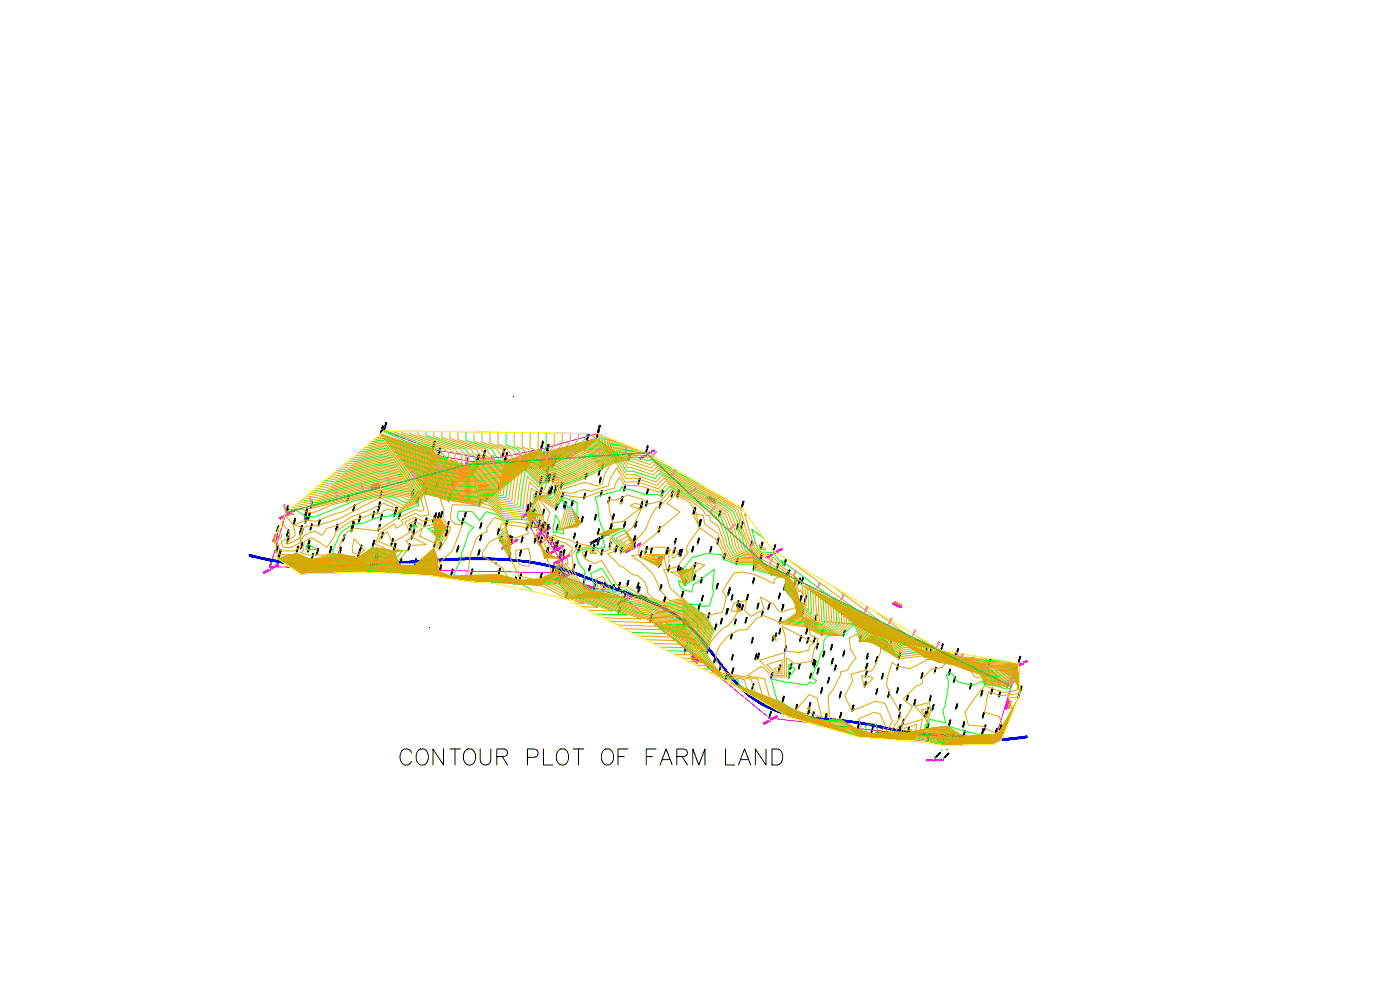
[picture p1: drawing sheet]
<svg xmlns="http://www.w3.org/2000/svg" width="420mm" height="297mm" viewBox="0 0 420 297" stroke-linecap="round" stroke-linejoin="round" font-family="sans-serif">
<defs><g id="words">
<text font-size="8.8" x="118.9" y="230.7">CONTOUR PLOT OF FARM LAND</text>
<text font-size="1.1" x="148.6" y="169.5" transform="rotate(-4 148.6 169.5)">B</text>
<g font-size=".6">
<text x="171.4" y="172.5" transform="rotate(-3 171.4 172.5)">AC1</text>
<text x="188.2" y="178.9" transform="rotate(-3 188.2 178.9)">AC1</text>
</g>
</g></defs>
<!-- layer: AREA -->
<g fill="none" stroke="#000" stroke-width=".3">
<path d="M182.7 159.5l.1-.1v.3l.2-.1M177.1 162.8l.2-.1v.3h.3l-.1 .4-.2-.1M178.2 162.2v.2l.3-.1 .2 .3-.4 .1 .2-.5zM179 161.9l-.2 .3-.1-.3a.33 .33 0 0 1 .4 .1 .33 .33 0 0 1 0 .4h-.2M179.2 161.8l.1-.2 .3 .5M180.2 161.5l-.4 .3v-.6l.3 .6M180.4 161.6h.1M180.4 161.1l.2-.3 .2 .1-.1 .6 .3-.2M180.9 160.7l.3-.3 .1 .8M181.4 160.4l.4-.3v.7M182 160.2l.3 .4M182.1 160.3l.2-.2 .3 .3"/>
<path d="M182.4 160.2l.2-.3 .3 .4"/>
<circle cx="177.9" cy="162.7" r=".29"/>
</g>
<!-- layer: SYMBOL -->
<g fill="none" stroke="#00b88a" stroke-width=".3">
<path d="M114.2 130.2l.1 .3M114.4 130.2l-.3 .2M115.2 129.1l.1 .3M115.4 129.2l-.3 .1M129.8 134.7l.1 .3M130 134.7l-.3 .2M131.5 136.7l.1 .2M131.7 136.7l-.3 .2M139.8 139.3l.3 .2-.3 .2zM139.9 139.5h.1M143 138.6l.2 .3M143.3 138.6l-.3 .2"/>
<path d="M144.9 137.5l.1 .2M145.1 137.5l-.3 .2M150.7 137l.1 .3M150.9 137.1l-.3 .1M151.5 138.1l.1 .3M151.7 138.2l-.3 .1M162.3 134.6l.1 .3M162.5 134.7l-.3 .1M163.9 135.6l.2 .2M164 137.3l-.2-.3 .2 .4M164.1 137.1l-.3 .2M164.1 137.1l-.4 .2"/>
<path d="M164.1 135.6l-.3 .2M165.4 139.1l.2 .3M165.6 139.2l-.2 .2M166.2 138.9l.2 .3M166.4 139l-.2 .1M175.4 134.9l.1 .2M175.6 134.9l-.3 .2M176.2 132.5l-.2-.3 .2 .3M176.2 132.2l-.2 .2 .3-.2M179 131.4l.1 .3M179.2 131.4l-.3 .2M179.3 130l.2 .2"/>
<path d="M179.5 130l-.3 .2M184.5 138.7l.2 .3M184.8 138.8l-.3 .1M188.5 138l.1 .3M188.7 138.1l-.3 .2M193.7 135.6l.4 .2-.4 .2zM193.9 135.8h.1M82.9 159.7l.2 .3M83.2 159.7l-.3 .2M85.8 153.5l.3 .3-.3 .2zM85.9 153.8h.1M85.9 154.6l.1 .3"/>
<path d="M86.1 154.7l-.3 .2M88 157.4l.2 .2M88.2 157.4l-.3 .2M91.3 155.7l.2 .3M91.5 154.9l.1 .3M91.5 156.8l.2 .3M91.5 155.7l-.3 .2M91.7 155l-.3 .2M91.7 156.9l-.2 .2M91.8 156.9l-.4 .2M92.3 156l.2 .3M92.5 156l-.2 .2"/>
<path d="M93 159l.2 .3M93.1 152.4l.1 .3M93.2 159.1l-.3 .2M93.3 152.5l-.3 .2M95.4 157.8l.2 .3M95.6 157.9l-.3 .2M100.7 159.1l.2 .3M100.9 159.2l-.3 .1M104.1 150.5l.1 .2M104.3 150.5l-.3 .2M105.3 159.2l.2 .4h-.2l.1-.3h.2v.3M105.3 159.2h-.1"/>
<path d="M105.3 159l.1 .3-.1-.2 .3-.1v.3M105.3 159.5v.1M105.3 158.9l.1 .1M105.6 159.3l-.3 .2M105.6 159l-.3 .2M105.6 159.3h.1M105.7 159.3l-.1 .1M105.8 153.4l.2 .2M106.1 153.4l-.3 .2M107.5 156.6l.2 .3M107.8 156.7l-.3 .2M111.7 155.4l.2 .3"/>
<path d="M111.9 155.4l-.3 .2M113.3 153.5l.2 .3M113.4 159.2l.2 .3M113.5 152.4l.1 .3M113.5 153.5l-.2 .2M113.6 159.3l-.3 .1M113.7 152.5l-.3 .2M113.9 149.4l.2 .2M114.1 156.1l.1 .3M114.1 149.4l-.3 .2M114.3 156.2l-.3 .1M118.2 155l-.1 .1"/>
<path d="M118.2 154.7l.1 .4M118.2 154.6l.2 .4M118.3 155.1l.1 .1M118.4 154.9l.1 .1M118.5 154.8l-.4 .2M118.5 154.9h.1M118.5 154.7l-.4 .2M119.6 155.6l.1 .3M119.8 155.7l-.3 .1M122.7 159.4l.2 .2M123 159.4l-.3 .2M123.5 148.8l.2 .2"/>
<path d="M123.8 148.8l-.3 .2M124.2 157.8l.1 .3M124.4 157.9l-.3 .1M124.9 151l.2 .3M125.1 151.1l-.2 .1M126.8 146.2l.2 .3M127.1 146.3l-.3 .1M127.2 158h.1M127.2 158v.1M127.3 157.7l.1 .4-.2-.1 .3-.2v.4M127.5 148.2l.2 .3M127.6 157.8l-.4 .2"/>
<path d="M127.7 148.3l-.3 .1M129.8 156.7l.1 .2M130 156.7l-.3 .2M130.3 155.8l.2 .3M130.5 146.4l.2 .3M130.5 155.8l-.2 .2M130.5 159.7l.2 .2M130.7 146.5l-.3 .2M130.7 159.7l-.3 .2M131.2 155.7l.2 .3M131.5 155.8l-.3 .2M132.1 155.4l.2 .3"/>
<path d="M132.3 155.4l-.2 .2M134.1 158.3l.2 .3M134.3 158.4l-.3 .1M134.4 150.3l.3-.1-.3 .1M134.5 150l.2 .4M134.5 150.1l.1 .3M135.5 145.9l.2 .3M135.7 146l-.2 .1M138.5 157.4l.2 .2M138.7 157.4l-.3 .2M139.3 155.1l.2 .3M139.5 155.2l-.2 .2"/>
<path d="M141.5 142.6l.2 .3M141.8 142.7l-.3 .1M143.7 151.8l.2 .2M143.9 151.8l-.2 .2M143.9 158.5l.2 .3M144.2 158.6l-.3 .2M145.8 150.2l.2 .3M146 150.2l-.2 .2M149.4 147.4l.1 .3M149.6 147.5l-.3 .2M151.7 157.6l.2 .3M152 157.7l-.3 .2"/>
<path d="M157.5 140.8l.2 .3M157.8 140.9l-.3 .2M157.8 159l.2 .3M157.9 153.7l.2 .3M158 159l-.2 .2M158.1 153.7l-.2 .2M158.6 153.2l.1 .3M158.8 153.2l-.3 .2M159.1 158.2l.2 .2M159.4 158.2l-.3 .2M159.7 154.9l.2 .3M159.9 154.9l-.2 .2"/>
<path d="M160.5 149.4l.2 .2M160.8 149.4l-.3 .2M161.4 158.1l.2 .3M161.6 158.2l-.3 .1M161.6 149.4l.2 .3M161.9 140.4l.1 .2M161.9 145.3l.1 .3M161.9 148.6l.2 .3M161.9 149.5l-.3 .2M162.1 140.4l-.3 .2M162.1 145.4l-.3 .1M162.1 148.7l-.3 .1"/>
<path d="M162.2 159.3l.2 .3M162.4 159.3l-.2 .2M162.7 154.4l.2 .3M162.9 158.7l.1 .2M163 154.5l-.3 .1M163.1 158.7l-.3 .2M163.7 144.4l.2 .3M164 144.5l-.3 .1M164.1 141.8l.1 .2M164.1 158.9l.2 .3M164.3 141.8l-.3 .2M164.3 159l-.2 .1"/>
<path d="M164.4 144.7l.1 .2M164.6 144.7l-.3 .2M164.6 148.6l-.1-.3 .1 .3M164.7 148.4l-.3 .1M164.7 148.3l-.3 .2M165 148.3l.1 .2M165.2 148.3l-.3 .2M165.6 140.2l.1 .3M165.7 144.4l.2 .3M165.8 140.3l-.3 .1M166 144.5l-.3 .2M166.3 148l.2 .3"/>
<path d="M166.6 148l-.3 .2M166.6 153l.2 .2M166.8 153l-.2 .2M166.9 159l.2 .3M167.1 159.1l-.2 .2M168.1 146.5l.2 .3M168.4 146.6l-.3 .1M168.5 149.4l.2 .2M168.8 149.4l-.3 .2M169.1 152.2l.1 .3M169.3 152.3l-.3 .1M169.3 152.5l.2 .3"/>
<path d="M169.6 152.6l-.3 .2M171.3 151.8l.2 .3M171.5 151.9l-.2 .2M172.9 157.1l.1 .3M173.1 157.9l.1 .3M173.1 157.1l-.3 .2M173.3 157.9l-.3 .2M174.3 156.7l.2 .3M174.6 156.8l-.3 .1M175.1 149.6l.1 .3M175.3 149.6l-.3 .2M175.5 143.6l.2 .3"/>
<path d="M175.7 143.6l-.2 .2M178.4 156l.1 .3M178.6 156l-.3 .2M179.5 142.6l.2 .3M179.7 142.7l-.3 .1M179.8 144.9l.1 .2M180 144.9l-.3 .2M180.1 148.8l.2 .3M180.3 148.8l-.2 .2M180.5 140.8l.2 .3M180.7 140.9l-.3 .1M182.4 150.7l.2 .3"/>
<path d="M182.6 150.8l-.3 .2M182.9 159.6l.2 .3M183 158.8l.2 .2M183.1 159.6l-.2 .2M183.2 158.8l-.3 .2M183.7 155.9l.2 .3M183.9 156l-.2 .1M186.5 150.9l-.2-.2 .2 .3M186.5 150.7l-.3 .2M187.1 158.2l.2 .3M187.1 147.2l.2 .3M187.3 158.3l-.3 .2"/>
<path d="M187.3 147.3l-.3 .1M190.5 158.2l.1 .3M190.7 158.3l-.3 .2M191.4 145.2l.2 .3M191.7 145.3l-.3 .2M192.1 152.7l.1 .3M192.1 152.6l.2 .3M192.3 152.7l-.3 .2M192.3 152.6l-.2 .2M193.7 151.8l.2 .3M193.9 148.3l.2 .3M193.9 151.9l-.2 .2"/>
<path d="M194.2 148.4l-.3 .1M197.5 159.7l.2 .3M197.7 159.8l-.2 .2M197.8 152.4l.2 .2M198 152.4l-.2 .2M198.4 148.9l.1 .3M198.6 149l-.3 .1M201.4 149l.1 .3M201.6 149.1l-.3 .1M203.1 149l.2 .3M203.2 149l.1 .3M203.4 149.1l-.3 .1"/>
<path d="M207.9 154.1l.2 .3M208.1 154.3l.2 .2M208.1 154.2l-.2 .2M208.3 154.3l-.3 .2M209.6 157.9l.1 .3M209.7 157.9l.2 .3M209.8 157.9l-.3 .2M209.9 158l-.2 .1M215.7 154.8l.1 .3M215.9 154.9l-.3 .2M221 158.8l.2 .2M221.2 158.8l-.2 .2"/>
<path d="M222.3 158.5l.1 .3M222.5 152.3l.2 .2M222.5 158.6l-.3 .1M222.7 152.3l-.2 .2M80.9 169.8l.4 .3-.4 .2zM81 170.1h.1M82.4 161.9l.2 .3M82.7 162l-.3 .1M82.8 165.7l.1 .2M83 165.7l-.3 .2M83.3 167.6l.2 .3M83.5 167.6l-.3 .2"/>
<path d="M83.5 167.2l.2 .3M83.8 167.3l-.3 .2M86 160.8l.2 .3M86 162.8l.2 .3M86.1 162.8l.1 .3M86.2 160.9l-.3 .1M86.3 162.9l-.3 .1M88.9 165.7l.1 .3M89.1 165.8l-.3 .1M89.8 160.1l.3 .3M90.1 160.4v.1M90.1 164.6l.2 .3"/>
<path d="M90.2 160.2l-.4 .2M90.2 172.1l.2 .2M90.3 160.2l.2 .3M90.4 164.7l-.3 .1M90.4 172.1l-.2 .2M90.5 160.3l-.2 .1M92.3 164l.1 .3M92.3 165.7l.1 .2M92.5 164l-.3 .2M92.5 165.7l-.3 .2M93.4 167.9l.2 .2M93.7 167.9l-.3 .2"/>
<path d="M94.8 166.5l.3 .3-.2-.3M95.1 166.5l-.3 .2 .3-.2M98.9 165.9l.1 .3M99.1 165.9l-.3 .2M101.5 167.1l.1 .3M101.7 166.1l.1 .2M101.7 167.2l-.3 .1M101.9 166.1l-.3 .2M102.8 162.4l.2 .3M103 162.5l-.2 .1M107.3 167l.2 .3M107.5 167.1l-.3 .2"/>
<path d="M107.9 165.5l.1 .2M108.1 170.5l.2 .2M108.1 165.5l-.3 .2M108.3 170.5l-.3 .2M110.5 171.5l.1 .2M110.7 171.5l-.3 .2M111.6 169.9l.2 .3M111.7 164l.2 .3M111.8 170l-.2 .1M111.9 164.1l-.3 .2 .4-.2M114.4 161.5l.1 .3M114.6 161.6l-.3 .2"/>
<path d="M117.3 163.5l.2 .3M117.5 163.6l-.2 .2M118 165.1l.3 .4M118.2 165.2l-.2 .2M118.3 165.3l-.3 .1M119.1 170.8l.2 .3M119.3 170.9l-.2 .2M119.9 169.5l.1 .3M120.1 169.6l-.3 .2M122.4 165.1l.2 .2M122.7 165.1l-.3 .2M123.4 161.7l.1 .3"/>
<path d="M123.6 161.8l-.3 .1M123.7 160.7l.2 .3M123.8 160.9h.1M123.8 160.8h.1M123.9 160.8l-.2 .1M124.3 169.5l.2 .3M124.5 169.6l-.2 .2M129.5 172.6l.1 .2M129.7 172.6l-.3 .2M130.2 164l.1 .3M130.4 164.1l-.3 .2M130.8 161l.2 .2"/>
<path d="M131.1 161l-.3 .2M131.6 161l.2 .3M131.8 164.7l.1 .3M131.8 171.5l.2 .2M131.8 161.1l-.2 .1M131.9 161l-.4 .2M132 164.8l-.3 .1M132.1 171.5l-.3 .2M133.7 160.9l.1 .3M133.9 161l-.3 .1M135.2 172.7l.2 .3M135.5 172.8l-.3 .1"/>
<path d="M137 165.6l.2 .3M137.3 165.7l-.3 .1M140.9 174.4l.2 .2M141.1 174.4l-.2 .2M141.2 172.4l.2 .3M141.4 172.5l-.2 .1M143.4 166.6l.2 .3M143.6 166.7l-.3 .1M143.9 162.2l.2 .3M144.2 162.3l-.3 .1M147.3 174.7l.2 .3M147.6 174.8l-.3 .1"/>
<path d="M149.2 160.4l.2 .2M149.4 160.4l-.2 .2M149.5 172.2l.2 .3M149.7 172.2l-.2 .2M150 162.4l.2 .3M150.2 162.5l-.2 .2M152.5 162.5l.4 .2-.4 .2zM152.6 162.7h.1M152.7 162.7h-.1M152.7 167.5l.1 .3M152.9 167.6l-.3 .1M153.2 162.7l.1 .3"/>
<path d="M153.4 162.7l-.3 .2M154.2 175l.2 .3M154.4 175.1l-.3 .2M155.8 173.9l.2 .3M155.8 166.9l.2 .3M156.1 173.9l-.3 .2M156.1 166.9l-.3 .2M156.3 162.8l.2 .3M156.6 162.8l-.3 .2M160.2 162.9l.2 .3M160.5 162.9l-.3 .2M161.3 162.1l.2 .2"/>
<path d="M161.5 162.1l-.2 .2M162 163.1l.2 .3M162.1 173.5l.1 .3M162.2 163.2l-.3 .1M162.2 175.6l.2 .3M162.3 173.6l-.3 .1M162.4 175.6l-.3 .2M163.4 167.3l.1 .3M163.6 167.4l-.3 .2M163.7 166.6l.2 .3M163.8 161.7l.2 .2M164 166.6l-.3 .2"/>
<path d="M164.1 161.7l-.3 .2M164.1 165.9l.2 .3M164.3 165.9l-.3 .2M165.2 163.2l.3-.1-.3 .1M165.5 163.3l-.2-.3 .2 .3M165.6 171.7l.4 .2-.4 .1zM165.7 171.8h.1M165.7 171.9h.1M166.2 164.6l.1 .3M166.4 164.7l-.3 .1M166.5 172.6l.1 .3M166.7 172.7l-.3 .1"/>
<path d="M166.8 164.2l.2 .3M167.1 164.3l-.3 .1M167.6 172.5l.1 .3M167.7 167.4l.2 .3M167.8 172.6l-.3 .1M167.9 175.1l.2 .3M168 167.5l-.3 .1M168.1 175.1l-.2 .2M168.6 172.7l.2 .3M168.8 167l.1 .3M168.8 172.8l-.3 .1M169 167l-.3 .2"/>
<path d="M169.6 179.5l.2 .2M169.9 179.5l-.3 .2M171.9 170.9l.2 .3M172.1 161.6l.1 .3M172.1 171l-.3 .2M172.3 161.7l-.3 .1M172.7 164.3l.2 .2M172.9 164.3l-.3 .2M173.4 165.6l.2 .3M173.6 165.7l-.2 .1M175 175l.2 .3M175.2 175.1l-.3 .2"/>
<path d="M175.5 167l.2 .3M175.7 167.1l-.3 .2M176.7 171.2l.1 .3M176.9 171.3l-.3 .2M177.8 165.5l.1 .3M178 176.9l.2 .3M178 165.6l-.3 .1M178.2 177l-.3 .1M179.1 163.6l.2 .3M179.3 160.3l.1 .3M179.4 163.7l-.3 .1M179.5 160.4l-.3 .1"/>
<path d="M180.3 166.5l.2 .2M180.5 166.5l-.2 .2M181 176.4l.2 .3M181.2 176.5l-.3 .2M182.6 160.4l.2 .3M182.8 164.2l.1 .3M182.9 160.4l-.3 .2M183 164.3l-.3 .2M183.7 177l.2 .2M184 177l-.3 .2M184.5 165.6l.2 .3M184.8 165.7l-.3 .1"/>
<path d="M185.5 176.4l.2 .3-.2-.3M185.8 176.5l-.3 .2 .2-.2M186.2 165.9l.1 .3M186.4 165.9l-.3 .2M187.2 179.2l.4 .2-.4 .2zM187.3 179.4h.1M188.1 175.7l.2 .2M188.4 175.7l-.3 .2M189.6 163.6l.3 .2-.3 .2zM189.7 163.8h.1M190 164.3l.1 .3M190.1 162.5l.2 .3"/>
<path d="M190.2 164.4l-.3 .1M190.3 162.6l-.2 .1M191.1 176.5l.2 .3M191.4 176.6l-.3 .2M191.4 177.7l.2 .3M191.6 177.8l-.2 .1M192 167l.2 .3M192.2 167l-.2 .2M193.6 165.9l.1 .3M193.8 165.9l-.3 .2M195.1 166l.2 .3M195.3 166.1l-.2 .1"/>
<path d="M197.4 168.7l.1 .3M197.6 168.8l-.3 .1M197.7 170.1l.1 .2M197.9 170.1l-.3 .2M198 177l.1 .3M198.2 168.7l.1 .3M198.2 177.1l-.3 .2M198.4 168.7l-.3 .2M199.9 166.2l.1 .2M200 166.2l.1 .3M200.1 166.2l-.3 .2M200.2 166.2l-.3 .2"/>
<path d="M200.4 171.3l.1 .3M200.6 171.4l-.3 .1M202.1 165.9l.1 .3M202.3 166l-.3 .1M202.4 163.1l.1 .2M202.6 163.1l-.3 .2M203.2 171.3l.2 .2M203.5 171.3l-.3 .2M203.6 166.5l.2 .3M203.8 171.9l.1 .3M203.9 166.6l-.3 .2M204 172l-.3 .1"/>
<path d="M204.1 166.8l.1 .3M204.3 166.9l-.3 .1M204.4 172.2l.2 .2M204.5 179.1l.2 .3M204.6 172.2l-.3 .2M204.7 179.2l-.3 .1M205.4 175.6l.1 .3M205.6 175.7l-.3 .2M207.5 165.6l.2 .3M207.7 165.7l-.2 .1M208.1 174l.2 .3M208.3 170.3l.1 .3"/>
<path d="M208.3 174.1l-.3 .1M208.5 170.3l-.3 .2M209.2 163.1l.2 .2M209.5 163.1l-.3 .2M210.2 175l.1 .3M210.4 175l-.3 .2M213 165.6l.2 .3M213.2 165.7l-.2 .2M214.9 176.7l.2 .3M215.1 163.1l.2 .3M215.1 176.7l-.2 .2M215.4 163.2l-.3 .1"/>
<path d="M217 167.9l.2 .2M217.2 167.9l-.2 .2M218.3 178.7l.3-.1-.3 .2M218.4 178.5l.1 .3M218.5 178l.2 .3M218.8 178l-.3 .2M220.8 169.3l.2 .3M221 169.4l-.2 .2M225.2 164.2l.1 .2M225.4 164.2l-.3 .2M225.8 175l.1 .3M225.9 171.1l.2 .3"/>
<path d="M226 175.1l-.3 .2M226.2 171.2l-.3 .1M226.2 169.2l.2 .3M226.5 169.3l-.3 .2M227.8 168.9l.1 .3M228 169l-.3 .1M228 168.1l.2 .3M228.2 168.1l-.2 .2M228.3 164.5l.1 .3M228.5 164.6l-.3 .2M231.3 172.4l.2 .3M231.5 172.5l-.3 .1"/>
<path d="M232 165.2l.4 .2-.4 .2zM232.2 165.4h.1M232.9 171l.2 .3M233.1 171l-.3 .2M233.6 179.6l.1 .3M233.8 179.7l-.3 .1M235.1 176.9l.2 .3M235.3 169.6l.1 .3M235.4 177l-.3 .1M235.5 169.7l-.3 .1M235.6 173.4l.2 .3M235.9 173.5l-.3 .2"/>
<path d="M236.3 172.9l.1 .3M236.5 172.9l-.3 .2M238.3 175.6l.1 .3M238.5 175.6l-.3 .2M239.5 175.3l.2 .3M239.7 175.3l-.2 .2M240.4 175.2l.2 .3M240.6 175.2l-.3 .2M185.6 184.4l-.1-.2 .1 .3M185.7 184.2l-.3 .2M185.7 184.2l-.4 .2M195 186.3l.2 .3"/>
<path d="M195 186.2l.2 .4M195.3 186.4l-.3 .1M195.3 186.3l-.4 .2M199.2 180.6l.2 .2M199.4 180.6l-.3 .2M205 187.9l.2 .3-.2-.3M205.2 188l-.3 .1M205.2 188l-.3 .2M205.3 195.7l.2 .3M205.6 195.8l-.3 .2M209.5 182.9l.1 .2M209.7 182.9l-.3 .2"/>
<path d="M210.5 180.3l.1 .3M210.7 180.3l-.3 .2M212.1 196l.1 .2M212.3 196l-.3 .2M212.4 185.5l.1 .3M212.6 185.5l-.3 .2M214.2 198.8l.1 .3M214.4 198.8l-.3 .2M214.5 188.9l.1 .2M214.7 188.9l-.3 .2M216.2 187.2l.1 .3M216.4 187.2l-.3 .2"/>
<path d="M217.8 184.4l.3-.1-.3 .2M217.9 184.2l.1 .3M219.2 191.6l.1 .3M219.4 180l.1 .3M219.4 198.1l.2 .3M219.4 191.7l-.3 .2M219.6 180.1l-.3 .2M219.6 198.2l-.3 .1M220.4 187.3l.1 .3M220.6 187.4l-.3 .1M221.1 181.9l.1 .3M221.2 183.4l.2 .3"/>
<path d="M221.3 181.9l-.3 .2M221.5 183.4l-.3 .2M221.6 182.9l.2 .3M221.8 182.9l-.3 .2M222.5 183l.1 .3M222.7 183.1l-.3 .2M223.6 186.9l.1 .3M223.8 186.9l-.3 .2M224 180l.1 .3M224.2 180.1l-.3 .2M225.4 193l.2 .3M225.6 193.1l-.2 .1"/>
<path d="M226.5 197.9l.2 .3M226.8 198l-.3 .1M227.1 182.6l.2 .3M227.3 197.7l.1 .2M227.3 182.7l-.3 .1M227.5 197.7l-.3 .2M228.4 185l.2 .2M228.7 185l-.3 .2M230.4 182.8l.2 .3M230.6 182.9l-.3 .1M231.7 192.3l.1 .3M231.9 192.4l-.3 .1"/>
<path d="M232.5 191.5l.1 .3M232.7 191.6l-.3 .2M233.7 190.2l.2 .3M233.8 187l.2 .3M233.9 190.3l-.2 .1M234 187.1l-.3 .1M234.6 183l.2 .3M234.8 183.1l-.3 .2M235.4 195.5l.2 .2M235.6 195.5l-.3 .2M238.3 180.4l.1 .3M238.5 180.5l-.3 .1"/>
<path d="M239 183.6l.2 .3M239.2 183.6l-.3 .2M239.9 192.4l.1 .3M240 180.6l.1 .3M240.1 192.5l-.3 .1M240.2 180.6l-.3 .2M240.5 184.8l.2 .2M240.8 184.8l-.3 .2M241.3 180.7l.2 .3M241.5 180.8l-.2 .1M241.8 190.2l.1 .3M242 190.2l-.3 .2"/>
<path d="M242 188.3l.2 .2M242.1 192.9l.2 .3M242.3 188.3l-.3 .2M242.3 193l-.2 .1M243.8 199.5l.2 .2M244 199.5l-.2 .2M244.1 192.8l.1 .3M244.2 200l.2 .3M244.3 192.9l-.3 .1M244.6 186.1l.1 .3M244.8 186.1l-.3 .2M245 194.6l.1 .3"/>
<path d="M245.2 194.6l-.3 .2M246.5 190.6l.1 .2M246.7 190.6l-.3 .2M246.9 197l.1 .3M247.1 197.1l-.3 .2M249.2 195.1l.2 .3M249.4 195.2l-.3 .1M249.4 199.2l.2 .3M249.7 199.3l-.3 .2M252.9 196.9l.1 .2M253 190.8l.1 .2M253.1 196.9l-.3 .2"/>
<path d="M253.2 190.8l-.3 .2M256.3 187.2l.2 .3M256.4 187l.2 .3M256.5 187.3l-.3 .1M256.6 187.1l-.3 .1M257.9 192.4l.1 .3M258.1 192.5l-.3 .2M259.9 197.7l.2 .3M260.2 197.8l-.3 .2M261 192.6l.2 .3M261.3 192.7l-.3 .1M262.7 190.5l.1 .3"/>
<path d="M262.7 198.8l.2 .3M262.9 190.6l-.3 .1M262.9 198.8l-.2 .2M265.4 195l.2 .3M265.6 195.1l-.2 .1M267.2 192.9l.1 .3M267.4 193l-.3 .1M269.6 197.5l.2 .3M269.8 197.6l-.2 .2M271.4 193.2l.2 .3M271.6 193.3l-.2 .1M277.5 197.1l.1 .2"/>
<path d="M277.6 196.3l.2 .3M277.7 197.1l-.3 .2M277.8 196.4l-.2 .2M279.1 195.5l.2 .3M279.3 195.6l-.2 .1M281.8 198.6l.2 .3M282 198.7l-.2 .1M282.4 195l.1 .2M282.6 195l-.3 .2M285.6 199.3l.2 .2M285.8 199.3l-.2 .2M286.3 197.6l.1 .3"/>
<path d="M286.5 197.7l-.3 .1M286.9 196.5l.2 .3M287.1 196.5l-.2 .2M296.7 199.6l.1 .3M296.9 199.7l-.3 .1M305.5 198.8l.4 .3-.4 .1zM305.6 199h.1M305.6 199.1h.1M215.8 201.2l.2 .3M216 201.3l-.3 .1M217.6 204l.2 .3M217.8 204.1l-.3 .1"/>
<path d="M219.6 202.1l.1 .3M219.8 202.1l-.3 .2M225.6 206.8l.2 .3M225.8 206.9l-.2 .2M230.7 215.2l.4 .2-.4 .2zM230.9 215.4h.1M231.3 203.5l.2 .2M231.5 203.5l-.3 .2M233.7 201.3l.1 .2M233.9 201.3l-.3 .2M233.9 201.3l-.4 .2M234.7 210.6l.2 .2"/>
<path d="M235 210.6l-.3 .2M236.5 203.5l.2 .2M236.6 215l.2 .2M236.8 203.5l-.3 .2M236.9 215l-.3 .2M237 200.8l.2 .3M237.3 200.9l-.3 .1M238.7 213l.2 .3M238.9 213.1l-.3 .1M239.6 200.7l.1 .2M239.8 200.7l-.3 .2M242.3 214.6l.2 .3"/>
<path d="M242.5 214.6l-.3 .2M242.7 212.5l.1 .3M242.9 212.6l-.3 .1M242.9 203.5l.2 .3M243.1 203.6l-.2 .2M243.7 215.3l.2 .3M243.9 215.3l-.3 .2M244.4 200.1l-.2 .1 .3-.1M245.2 202.1l.1 .3M245.4 202.2l-.3 .2M246.2 208l.2 .3M246.4 208.1l-.3 .1"/>
<path d="M247.5 215.8l.2 .3M247.7 215.9l-.2 .1M248.3 205l.1 .3M248.5 205.1l-.3 .1M250.3 201.2l.2 .2M250.5 201.2l-.2 .2M251.9 209.3l.1 .3M251.9 215.4l.2 .3M252.1 209.3l-.3 .2M252.1 215.5l-.2 .1M255.6 213.2l.1 .3M255.8 213.3l-.3 .1"/>
<path d="M257.3 218.6l.1 .3M257.5 218.7l-.3 .1M259.3 206.1l.2 .2M259.6 206.1l-.3 .2M259.6 203l.2 .2M259.8 200.7l.1 .2M259.9 203l-.3 .2M260 200.7l-.3 .2M261.4 219.8l.1 .3M261.6 219.9l-.3 .1M262.8 208.3l.1 .3M263 208.4l-.3 .1"/>
<path d="M264.5 203.7l.1 .3M264.7 203.8l-.3 .1M266.3 209.2l.2 .3M266.6 209.3l-.3 .1M269 208l.1 .3M269 200.9l.2 .3M269.2 208.1l-.3 .1M269.3 201l-.3 .1M269.6 215.3l.2 .3M269.7 213l.2 .3M269.8 219.4l.1 .3M269.8 215.4l-.2 .2"/>
<path d="M269.9 213.1l-.2 .1M270 219.5l-.3 .1M270.7 217.4l.2 .3M270.9 217.5l-.2 .1M272 210.1l.2 .3M272.2 210.2l-.3 .2M272.3 219.7l.2 .3M272.5 219.8l-.2 .1M274.2 211.5l.1 .3M274.4 211.6l-.3 .2M276.3 203.5l.2 .3M276.6 203.6l-.3 .2"/>
<path d="M277.3 215.2l.2 .2M277.6 215.2l-.3 .2M278.1 214l.2 .4M278.1 214l.1 .3M278.1 218.5l.2 .3M278.1 218.7l.2 .2M278.3 218.5l-.2 .2M278.4 214.1l-.4 .1 .3-.1M278.4 218.7l-.3 .2M278.9 210.3l.1 .3M279.1 210.4l-.3 .1M279.7 213.1l.1 .3"/>
<path d="M279.9 213.1l-.3 .2M280.3 201.7l.2 .3M280.6 201.8l-.3 .1M284.6 202.5l.1 .3M284.7 217.7l.1 .2M284.7 217.8h.1M284.8 202.6l-.3 .1M284.9 217.7l-.3 .2M286.1 204.7l.1 .3M286.3 204.8l-.3 .1M286.7 212.8l.2 .3M286.9 212.8l-.2 .2"/>
<path d="M288.9 218.2l.1 .3M289.1 218.3l-.3 .1M290.9 206.7l.2 .3M291.2 206.8l-.3 .1M294.3 202.4l.1 .2M294.3 208.7l.2 .3M294.5 202.4l-.3 .2M294.5 208.8l-.3 .2M294.8 215.3l.1 .3M295 215.4l-.3 .2M295.2 219.2l.2 .3M295.3 205.4l.2 .3"/>
<path d="M295.5 219.2l-.3 .2M295.5 205.5l-.3 .1M297.3 208.1l.1 .3M297.5 208.2l-.3 .2M299.6 209l.2 .3M299.9 209.1l-.3 .2M302.2 206l.2 .3M302.4 206.1l-.3 .1M303.8 202.9l.2 .3M304.1 202.9l-.3 .2M304.4 204l.2 .3M304.6 204l-.2 .2"/>
<path d="M305.4 209.5l.2 .3M305.6 209.6l-.3 .1M306.1 207.5l.1 .3M306.3 207.6l-.3 .1M257.7 221l.1 .2M257.9 221l-.3 .2M273.5 221.8l.2 .3M273.7 221.9l-.3 .1M278.2 222.6l.1 .2M278.4 222.6l-.3 .2M280.6 227.2l.2 .3h-.4zM280.6 227.4h.1"/>
<path d="M282.5 225.1h.3M282.6 225v.3M282.8 223.5l.1 .3M283 223.5l-.3 .2M283.1 227.5h.3M283.3 227.3v.3M284 224.9h.4M284.2 224.7v.3M289 220.9l.2 .2M289.3 220.9l-.3 .2M292.2 222.5l.1 .3M292.4 222.6l-.3 .2"/>
<path d="M294.6 220.3l.1 .3M294.8 220.4l-.3 .1"/>
<circle cx="118.3" cy="154.9" r=".14"/>
<circle cx="118.3" cy="154.8" r=".14"/>
<circle cx="90" cy="160.3" r=".15"/>
</g>
<!-- layer: ELEVATION -->
<g fill="none" stroke="#000" stroke-width=".3">
<path d="M114.5 128.7v-.2l.4 .3M114.5 130h-.3M114.5 129.1l.1 .2h-.2l.2-.2 .1 .3M114.8 129h.1M114.9 127.8v.2h-.2l.2-.2 .1 .3M115 128.2l-.1 .3-.1-.3-.1 .2M115.5 128.9h-.3M115.6 128.6l-.3 .1M115.8 128h.1M115.9 127.2l-.1 .3-.2-.3 .4 .1M116 126.8l-.1 .3-.2-.3 .4 .2M129.8 134.5h.3"/>
<path d="M129.9 134.2h.3M130.1 133l.1-.3 .3 .3M130.2 132.5l.4-.1v.3M130.4 133.6h.1M130.5 133.2l-.1 .2-.2-.3-.1 .3M131.5 136.4h.3M131.9 136.1l-.4 .1M131.9 135h.3M132 135.6h.1M132.1 135.1l-.1 .3-.2-.3 .3 .1M139.8 139.1h.3M140.1 138.4v.2l-.1-.1 .2-.1v.2"/>
<path d="M140.2 137.7l.1 .2 .2-.2-.1 .2M140.2 137.5l.1-.2 .3 .3M140.3 138.3h.1M140.4 138v.2l-.2-.2-.1 .1M143.1 138.4h.3M143.4 137.5v.2h-.2l.3-.2v.3M143.4 137.1v-.2h.3v.3M143.5 136.6l.1 .2 .1-.2 .2 .1-.2 .2M143.7 137.4h.1M144.9 137.2h.4M145.2 136v-.2l.4 .3M145.3 135.6v-.2l.4 .3"/>
<path d="M145.5 136.3h.1M145.6 135.1v.2l-.2-.1 .2-.1 .1 .2M150.7 136.8l-.1-.1 .5 .1M150.8 136.1l.1-.2 .3 .2M151 135.6v-.3l.4 .3M151.1 135.2v-.2l.4 .3M151.3 135.8h.1M151.6 134.7l-.1 .3-.2-.4v.2M151.6 137.2l.1-.2 .3 .3M151.8 136.7v-.3l.4 .3M151.9 137.9l-.5-.1 .1 .2M151.9 136.3v-.2h.3v.3"/>
<path d="M152.1 136.9v.1M152.3 135.8l-.1 .3-.2-.3 .4 .1M158 139.1l.3-.1-.1 .2M158 139.9h.1M162.2 139l.1 .3 .1-.2-.1 .2M162.2 138.9l.2-.1v.2M162.3 134.5h.4M162.3 138.4l.1 .2 .2-.1-.1 .2M162.4 139.5l-.1 .2-.3-.2 .1 .2M162.4 139.4h.1M162.5 133.6l.1 .2 .2-.2-.1 .2M162.7 133.2h.3"/>
<path d="M162.7 132.5l.1-.2 .4 .3M162.9 133.5h.1M163.1 132.8l-.1 .2-.2-.3-.1 .2M163.9 136.8h.3M164 135.4h.3M164 136.1l.1 .2 .2-.2-.1 .2M164.1 134.5l.1 .2 .2-.2 .1 .1-.1 .2M164.2 135.5v-.2l.3 .3M164.3 133.9v.3l.3-.2v.2zM164.3 135.6l-.2 .2 .2-.2 .1 .3M164.3 135l.1 .3 .2-.2-.1 .2M164.4 136h.1"/>
<path d="M164.4 133.6v.2l.3-.2v.2zM164.5 133.4h.3M164.5 134.4h.1M165.5 138.9h.3M165.7 140h.3M165.7 137.7l.1-.2 .3 .3M165.9 137.2l.1 .2 .2-.2h-.2v.2M166 138.1v.3l-.3-.4v.3M166 138h.1M166 136.8l.1 .2 .2-.1-.2-.1 .1 .2M166 138.3v.2l.4-.2-.1 .3zM166.2 139.1l-.1 .3-.2-.3-.1 .2"/>
<path d="M166.2 139h.1M166.6 138l-.1 .2-.3-.3v.2M166.6 138.8l-.4-.2-.2 .2M166.7 136.9l.1 .3v-.2h.3l-.2 .2M166.8 137.9v.3l-.3-.4v.3M166.8 137.8h.1M166.9 136.6l.1 .2h-.2l.1-.2 .2 .3M175.4 134.7h.3M175.7 133.5v.2l.3-.1-.1 .2M175.7 133.4l.1-.2 .2 .2M175.9 134l-.1 .2-.2-.3v.3M175.9 133.9h.1"/>
<path d="M176.1 132h.3M176.2 133l-.1 .2-.1-.3-.1 .2M176.5 131.2l-.1 .2-.2-.2 .3 .1M176.5 131.1h.1M176.5 130.5l-.1 .1 .2-.1 .1 .2M176.5 130.2l.2 .2 .1-.1-.1 .1M179 131.2h.3M179.4 129.7l-.1 .2 .3-.1v.2zM179.4 130.3v.3l-.2-.3 .3 .1M179.5 129.2v-.3l.3 .3M179.5 130.2h.1M179.6 128.5v-.2l.4 .3"/>
<path d="M179.7 129.8h-.4M179.8 128.9l-.1 .3-.2-.3 .4 .1M179.9 128.8h.1M180.1 128v.3l-.2-.3-.1 .2M180.7 139.9v-.2l.3 .2M180.8 139.6l.3-.2-.1 .3M180.9 139.3h.3M184.7 138.3l-.1 .2 .1-.2 .1 .3M184.8 138v.3l-.2-.2h.3v.2M184.8 137.6l.3 .1-.1 .2M184.9 137.5h.2M184.9 137.1l.1 .2 .2-.1-.1 .1"/>
<path d="M185 138h.1M188.8 137.8l-.3 .1M188.8 136.7l.1 .2 .2-.1-.1 .1M188.9 136.3l.3-.2v.3M188.9 136.4l-.1 .1 .1-.1 .2 .3M189 137.1h.1M193.9 135.4h.3M193.9 135l.3 .2zM194 134.9h.3M194.2 134l.3 .3zM194.2 133.9l.3-.1v.2M194.3 134.7h.1"/>
<path d="M194.3 134.3v.3l-.2-.2 .3 .1M83 159.5h.3M83.2 159h.2M83.2 158.5l.3-.1v.2M83.5 158.8h.1M83.6 157.8v.2l-.2-.2 .3 .1M83.7 158.2l-.1 .2-.3-.3 .1 .2M85.9 154.4h.3M85.9 153.4h.3M86 153.9h.3M86 152.8h.3M86.2 152.3v.2l.2-.2-.1 .2"/>
<path d="M86.2 152.1v-.2l.3 .2M86.3 151.8h.3M86.3 159.4l.1-.2 .2 .2M86.3 153.7h.1M86.3 152.6v.1M86.4 159.1l.3-.1-.1 .2M86.5 159.9h.1M86.5 159.6v.2l-.2-.2h.3M86.5 152.8v.2l-.2-.2 .3 .1M88.2 156.6h.3M88.3 157.1l-.2 .1M88.4 156l-.1 .2 .3-.1v.2z"/>
<path d="M88.4 156h.3M88.5 156.4v.1M90 159.8h.3M90.3 158.3l.1-.3 .3 .3M90.4 158.5l.1 .1h-.3l.2-.1 .1 .2M90.5 159.1l-.4 .1M90.5 159.5h.3M90.5 158.9h.1M90.6 159l.1 .2 .2-.2-.1 .2M90.7 158.6l.1-.2 .2 .2M90.8 159.3h.1M90.9 157.8l-.1 .2-.3-.3v.2"/>
<path d="M91 158.8l-.3 .1M91.3 155.5h.4M91.5 154.6l.3 .2zM91.6 156.6h.3M91.7 154l.1-.3 .3 .3M91.7 154.1h.3M91.8 156h.2M91.8 153.2l.1-.2 .3 .2M91.9 155.5v.2l.2-.1-.1 .1M91.9 155.4v-.2l.3 .2M91.9 154.6h.1M91.9 153.4v.2l-.1-.1 .2-.1v.3"/>
<path d="M92 155l.3-.1-.1 .3M92 155.9h.1M92 153.8v.1M92 152.7l.2 .3 .1-.2h-.2l.1 .2M92.3 155.8h.4M92.6 154.6l.1-.2 .3 .3M92.9 155.1l-.4-.1 .1 .2M92.9 154.9h.1M92.9 154.1l.1 .1h-.3l.2-.1 .1 .2M93.1 158.9h.3M93.1 153.7v.3l-.2-.3 .3 .1M93.1 152.3h.3"/>
<path d="M93.2 158.3h.3M93.4 157.5l.1 .2 .2-.1-.2 .1M93.5 151h.2M93.5 158.1v.1M93.5 157.8v.2l-.2-.2 .3 .1M93.5 157.2l.1 .2 .1-.2-.1 .2M93.6 151.6l-.1 .2-.2-.2v.1M93.6 151.5h.1M93.6 151.1l-.1 .2-.1-.2 .3 .1M95.5 157.6h.2M95.6 157.1h.3M95.7 156.5l.1 .3 .2-.2-.1 .2"/>
<path d="M95.8 156.3l.1 .2 .2-.2-.1 .2M95.9 156.9h.1M96.2 156l-.1 .2-.2-.2v.1M100.8 159h.2M100.9 158.4h.2M101 157.7l.3-.1v.2M101.2 158.2h.1M101.3 157.9l-.1 .2-.2-.2v.1M101.4 157.3l-.1 .2-.2-.2 .3 .1M104.5 150.3h-.3M104.5 149v-.2l.3 .3M104.6 149.6v.3l-.2-.3-.1 .2"/>
<path d="M104.6 149.5h.1M104.8 148.5l-.1 .3-.1-.2 .3 .1M105.5 159l-.1-.2 .4 .2M105.7 157.4l.1-.3 .3 .3M105.8 158.6l-.4 .1M105.8 157.5l-.1 .2 .3 .1 .1-.2h-.1v.2M105.9 153.2h.2M105.9 157.1l-.1 .3 .4-.2v.2zM105.9 156.8l.1 .3 .2-.1-.2-.1 .1 .2M106 156.8l.1 .2 .2-.2-.1 .3M106 158h.1M106 157.6v.1"/>
<path d="M106.1 152.7h.2M106.1 152.1l.1 .2 .2-.2-.1 .2M106.3 152.4h.1M106.3 151.8l-.1 .1 .2-.1v.2M106.4 151.5v.2l.2-.1-.2 .1M107.6 156.5h.3M107.9 155.2l.3-.1-.1 .2M108 154.9v-.2l.3 .3M108 155.9l-.2 .1M108 155.7h.1M111.8 155.2h.3M111.9 154.6h.3"/>
<path d="M112.1 154h.3M112.2 153.5l.3 .3zM112.2 154.5h.1M113.4 153.3h.2M113.5 152.8h.3M113.5 152.3h.3M113.6 151.7h.3M113.7 158l.1-.2 .2 .3M113.7 151.8l.3-.2v.2M113.7 151.3l.3-.1-.1 .2M113.8 159h-.3M113.8 152.6h.1"/>
<path d="M113.8 151.9l-.1 .2 .1-.2 .1 .2M113.8 157.6l.3 .2zM113.8 150.7l.3-.1v.2M113.9 157.3l.1 .2 .2-.1-.1 .1M113.9 158.2h.1M113.9 152.2l-.1 .2-.1-.2-.1 .2M113.9 151.6h.1M114 149.2h.3M114.1 156h.3M114.1 150.9v.2l-.2-.2-.1 .1M114.1 148.7h.3M114.2 148.1l.1 .2 .2-.1-.1 .1"/>
<path d="M114.3 148v-.2l.3 .2M114.4 148.5h.1M114.4 147.5l.1 .2 .2-.1-.2 .1M114.5 154.4h.3M114.6 155.2h.1M114.8 154.6l-.1 .2-.1-.3-.1 .2M114.9 159.7l-.1 .1 .2-.1v.2M118.3 154.5h.3M118.3 154.3h.4M118.7 153l.1 .2h-.3l.2-.2 .3 .2-.1 .1M118.8 152.9v.2h-.2l.2-.2 .1 .3M118.8 152.4v-.3l.3 .1v.3"/>
<path d="M118.8 153.5h.1M118.9 153.4h.1M119 152.7l-.1 .3-.2-.3 .4 .1M119 152.5v.3l-.2-.2 .3 .1M119.2 152.4l-.1 .2-.3-.3v.2M119.6 155.4h.3M119.8 154.4l.1-.2 .3 .3M120.1 154.6h.1M120.1 153.7l.1 .2 .1-.1-.1 .1M120.3 154.1l-.1 .1-.2-.2v.2M123.1 159.2h-.3M123.2 158.4h.1"/>
<path d="M123.2 157.4l.3 .3zM123.3 158l-.1 .3-.2-.2 .4 .1M123.5 157.8l-.1 .2-.2-.3v.2M123.6 148.5h.3M123.7 148.1l.3 .1-.1 .2zM123.8 159.9l.1 .1 .2-.1-.1 .2M123.9 147.4l.3 .1-.1 .2M123.9 147.2l.1-.1 .2 .1-.1 .2M124.1 147.9l-.1 .2-.2-.3v.2M124.1 147.8h.1M124.2 159.7h.1M124.3 146.8l-.1 .2-.2-.1h.3"/>
<path d="M124.3 159.4v.2l-.2-.3v.3M124.3 157.4l.1 .2h-.2l.1-.2 .2 .3M124.4 159.1v.2l-.2-.3-.1 .3M124.4 157.1l.1 .2-.2-.1 .2-.1 .1 .2M124.6 156.5v.2h-.2l.3-.2v.3M124.7 156.9v.1M124.8 155.7v.3l-.2-.1 .2-.2 .2 .2-.1 .1M125 150.8h.2M125.3 149.3l.1-.2 .3 .3M125.4 150.3h-.3M125.4 150.1h.1M125.4 149.4l-.1 .2 .1-.2 .1 .3"/>
<path d="M126.9 146h.3M127.1 145.5h.2M127.2 144.9l.1 .3 .1-.2-.1 .2M127.2 144.8l.2-.1v.2M127.4 145.3h.1M127.4 144.4l-.1 .1 .3-.1-.1 .2M127.6 148h.3M127.7 157.4l-.3 .1M127.7 156.3h.3M127.8 146.8l.1 .2 .2-.1-.1 .2M127.9 146.7l.3-.1-.1 .2M127.9 155.7v.3l-.2-.1 .3-.2v.3"/>
<path d="M127.9 155.4l.1 .2 .2-.1-.1-.1v.2M127.9 156.5h.1M128 146.4h.3M128 147.2h.1M129.9 156.1l.3 .1-.3 .1zM130.1 155.5l.3-.1-.1 .2M130.1 156.5h-.2M130.3 155.7h.1M130.4 155l-.1 .3-.2-.2 .4 .1M130.4 155.6h.3M130.5 154.7l-.1 .3-.2-.2 .4 .1M130.6 146.3h.3"/>
<path d="M130.6 154.6l.3-.1-.1 .2M130.7 159.3v.1l-.2 .1 .2-.2 .2 .1-.1 .2M130.7 154.1v.2l.2-.1 .1 .1zM130.7 154.1l.1-.3 .3 .3M130.8 158.9l.1 .1h-.3l.2-.1 .1 .3M130.8 154.8h.1M130.8 158.3l.2 .3 .2-.1h-.3l.1 .1M130.8 158.2l.1-.3 .3 .1v.2M131 144.5l.3 .1-.1 .2M131 157.8h.3M131 145.6v.2l-.2-.3-.1 .2M131 145.5h.1"/>
<path d="M131 145.1v.2l-.2-.2 .3 .1M131 158.8h.1M131.2 159.8h.3M131.2 159.4l.1 .2 .2-.2-.1 .2M131.4 160h.1M131.5 159.1v.2l-.2-.2 .3 .1M131.6 155.5l-.3 .1M131.6 154.6h.2M131.8 154.9l-.1 .2-.2-.2v.1M131.8 154.8h.1M131.8 153.9l-.1 .1 .2-.1v.2M132.1 159.6h.2"/>
<path d="M132.1 159.3h.3M132.2 155.2h.2M132.3 159.7l-.1 .2-.2-.3v.3M132.5 153.8l.3 .2-.2-.2v.5l-.2-.2 .3 .1M132.6 154.4h.1M132.6 153.5l.1 .2 .2-.2-.2 .2M134.1 159l.3 .2zM134.2 159.9v.1M134.2 159.6l-.1 .2-.1-.2 .3 .1M134.2 158.2h.3M134.4 159.3l-.1 .3-.3-.3 .1 .2M134.5 156.8v-.1l.3 .2"/>
<path d="M134.6 156.4l.3 .1zM134.6 149.8h.2M134.6 157.4h.1M134.6 157v.2l-.2-.2 .3 .1M134.8 148.8l.3-.1-.1 .2M135 148.1l.1 .2 .2-.2-.1 .2M135 149.1h.1M135.2 148.4v.2l-.2-.2-.1 .1M135.6 145.8h.3M135.7 145.2l.3-.1-.1 .2M135.8 144.8l.1-.2 .2 .2M135.9 144.5h.3"/>
<path d="M136 144.9v.1M136 144.1l.1 .2 .2-.1-.1 .1M138.8 157.2h-.2M138.9 155.6l.1-.2 .2 .3M139 156.4h.1M139.1 156.1v.2l-.2-.3v.2M139.5 154.8l-.1 .1 .2-.1v.2M139.6 154.5l-.1 .1 .2-.1v.2M139.6 154l.3 .2zM139.7 153.8l.3 .1h-.3zM139.8 153.6h.3M139.8 154.4h.1"/>
<path d="M141.6 142.4h.3M141.8 141.7l-.1 .2 .3-.1-.1 .1M142 140.9h.3M142.1 141.6h.1M142.2 141.3l-.1 .2-.1-.2-.1 .1M142.2 141.1l-.2 .1M144 151.6h-.2M144 150.6h.3M144.1 158.2l-.1 .1 .3-.1-.1 .2M144.1 150.2v.2l.2-.2 .1 .2zM144.2 157.9l-.1 .2 .1-.2 .1 .2M144.2 150.8h.1"/>
<path d="M144.2 157.4v.2l.3-.2v.2zM144.4 157.8h.1M144.4 157.1l-.1 .2 .2-.2v.3M144.4 156.8l.1 .3 .2-.2-.2 .2M144.5 149.9l-.1 .3-.2-.3v.2M145.9 150h.2M146.1 148.8l.1 .2 .2-.1v.2M146.3 149.2h.1M146.3 148.5l.1 .2-.2-.1h.3l-.1 .2M149.4 160l-.2 .1 .2-.1 .1 .2M149.5 159.7l-.2 .2 .2-.2v.2M149.5 147.2h.2"/>
<path d="M149.5 159.3v.2l.2-.2-.1 .2M149.6 159v.2l.2-.2-.1 .2M149.6 158.7l.2 .2M149.7 159.6h.1M149.7 146.1l.1 .2 .2-.2-.1 .2M149.8 145.8l.1 .2 .2-.1-.1 .1M149.9 146.6v.2l-.3-.3v.2M149.9 146.5h.1M151.8 157.4h.3zM151.9 157.1l.3 .1zM152 156.5l.1 .3 .2-.2-.1 .2M152.2 156.9h.1"/>
<path d="M152.2 156v.2l.3-.1-.2 .2M152.4 156.4l-.3 .1M152.4 156l-.1 .3-.1-.3 .3 .1M157.6 140.6h.3M157.7 140.1h.3M158 158.6l-.1 .2 .2-.2v.2M158.1 158.3l-.1 .2 .2-.2v.2M158.3 153.5h-.3M158.3 158.2h.1M158.3 157.9v.2l-.2-.2 .3 .1M158.4 151.9h.3M158.4 157.6l-.1 .2-.1-.2 .3 .1"/>
<path d="M158.5 151.4l.1 .3 .2-.2-.2-.1v.3M158.6 152.5h-.1M158.6 152.1l-.1 .2-.2-.2 .3 .1M158.6 153h.4M159 151.3l.3-.1v.3M159.1 151v-.3l.4 .3M159.2 152h.1M159.2 151.6l-.1 .2-.2-.2 .4 .1M159.3 157.7v.3l-.2-.1 .2-.2 .2 .3M159.4 157.4l.1 .2h-.2l.1-.2 .2 .2M159.6 156.7l-.1-.2 .4 .2M159.7 157.3h.1"/>
<path d="M159.8 156.8v.3l-.2-.3-.1 .2M159.9 154.1l-.1 .2 .4-.2v.2zM159.9 154.5v.2h-.2l.2-.2 .1 .3M160 153.4l.1-.2 .4 .2M160.2 154h.1M160.3 153.5l-.1 .3-.2-.2 .4 .1M160.6 152.9l-.1 .2-.3-.3v.2M160.6 149.2h.3M160.9 148l.2 .2zM160.9 147.7l.1 .2 .2-.1-.1 .2M161 147.6v-.2l.3 .2M161.1 148.4h.1"/>
<path d="M161.6 157.7v.2h-.2l.2-.2 .1 .2M161.6 157.3l.1 .2h-.2l.1-.2 .2 .3M161.7 156.6l.1-.3 .3 .3M161.8 149.1l-.1 .1 .2-.1v.2M161.9 156v.3l.3-.3v.3zM161.9 157.2h.1M161.9 148.8l-.1 .1 .2-.1v.2M161.9 148.4h.4M161.9 148.5h.3M162.1 156.8l-.1 .3-.2-.3-.1 .2M162.1 148.7h.1M162.2 140.2h-.3"/>
<path d="M162.2 145.1l-.3 .1M162.3 143.5v-.2h.3v.3M162.3 147.2h.3M162.4 158.9v.1l-.2 .1 .2-.2 .2 .1-.1 .2M162.4 143.7v.2l-.2-.1 .2-.1 .1 .3M162.4 146.7l-.1 .2 .4-.2v.2zM162.4 147.9l-.1 .2-.1-.3-.1 .2M162.4 146.3v.2l.3-.2 .1 .3zM162.5 158.5l.1 .2h-.3l.2-.2 .1 .3M162.5 157.9l.1 .3 .1-.2 .2 .1-.2 .1M162.5 147.4h.1M162.5 144.1v.1"/>
<path d="M162.7 157.6v.3l.3-.2-.3-.1 .1 .3M162.7 143l-.1 .3-.2-.3 .4 .1M162.7 158.4h.1M162.8 157.2l.1 .2h-.2l.1-.2 .2 .3M162.9 154.1l-.1 .2 .2-.2v.2M163 153.8l-.1 .2 .2-.2v.2M163 158.2l.1 .2-.2 .1 .1-.3 .3 .2-.1 .1M163.2 157.9l.1 .1h-.3l.2-.1 .1 .3M163.2 157.3l-.1 .2 .3 .1 .1-.2h-.1v.2M163.2 153.7h.1M163.2 153.3v.3l-.2-.2 .3 .1M163.3 156.8l.1-.3 .3 .3"/>
<path d="M163.3 153v.3l-.2-.2 .3 .1M163.4 157.8h.1M163.5 152.8l-.1 .2-.2-.3v.3M163.8 144.2h.3M164.2 142.8l.1 .2h-.2l.2-.2 .1 .2M164.3 158.5l-.1 .3 .1-.3 .1 .3M164.3 141.1h.2M164.3 142.4l.1 .3 .2-.2h-.2v.2M164.3 159.6l.1 .3v-.2h.2v.2M164.3 142l.1 .3v-.2h.2v.2M164.4 158.2l-.2 .2 .2-.2 .1 .3M164.4 143.2v.1"/>
<path d="M164.4 158h.2M164.4 141.6h-.3M164.4 157.8h.3M164.4 144.4h.4M164.5 140.1h.3M164.6 158.2h.1M164.6 140.8v.1M164.6 140.5l-.1 .2-.1-.2 .2 .1M164.7 143l.2 .3v-.3l.2 .1-.1 .2M164.8 147.1l.3-.2-.1 .3M164.8 148l-.2 .1M164.9 146.8h.3"/>
<path d="M164.9 146.5l.3-.1v.2M164.9 142.2l.1 .3 .3-.2-.1 .3M165 143.5h.1M165 147.3h.1M165.1 142.7l-.1 .2-.2-.2 .4 .1M165.4 148h-.5l.1 .1M165.6 147.1h.1M165.6 146.3v.2h-.2l.3-.2v.2M165.7 146.7v.2l-.3-.3v.3M165.8 145.9l-.1 .3-.2-.3 .4 .1M165.8 144.3h.3M166.3 142.3v-.2h.3v.3"/>
<path d="M166.3 143.3h.1M166.4 142.8l-.1 .3-.2-.3 .4 .2M166.6 142.5v.3l-.3-.3v.2M166.7 147.8h-.4M166.7 146.6h.3M166.8 152.6l-.2 .1 .2-.1v.2M166.8 152.3l-.1 .1 .2-.1v.2M166.9 146.8v.1M167 151.4l.3-.1-.1 .2M167.1 152.2h.1M167.1 158.7l-.1 .1 .2-.1v.2M167.1 158.4v.2l.2-.2v.2z"/>
<path d="M167.2 151.6v.2l-.3-.2 .1 .1M167.3 157.9l-.2 .2 .2-.2 .1 .3M167.4 157.4v.2l.3-.2-.1 .2M167.4 158.3h.1M167.6 157.7l-.1 .2-.1-.3-.1 .2M168.3 146.1l-.1 .2 .3-.1-.1 .1M168.4 145.8l-.1 .3v-.3l.2 .3M168.4 145.4l.1 .2 .2-.1-.2 .1M168.5 144.8l.1 .2 .2-.2v.2M168.6 145.8h.1M168.7 149l-.2 .1 .2-.1 .1 .2M168.8 145.2l-.1 .2-.2-.3v.2"/>
<path d="M168.9 148.3l-.1 .1 .2-.1v.2M168.9 148v.2l.2-.2-.1 .2M169 148.6h.1M169.2 151.9l-.1 .1 .2-.1v.2M169.3 147.7l-.1 .2-.1-.2-.1 .1M169.3 151.6l-.2 .1 .2-.1 .1 .2M169.4 150.9l.2 .1zM169.4 150.7l.3-.1-.1 .2M169.5 151.5h.1M169.5 152.1l-.2 .2 .3-.2v.3M169.6 151.2v.2l-.2-.3-.1 .2M169.6 151.8l.1 .1h-.3l.2-.1 .1 .3"/>
<path d="M169.6 151.4h.4M169.7 151.1h.3M169.9 151.7h.1M170 150.6v.3l-.2-.2h.4M171.5 151.5l-.1 .1 .2-.1v.2M171.5 151.2l.2 .2zM171.6 150.7v.2l.3-.1-.1 .2zM171.7 150.5v.1h.3l-.2-.1v.2M171.8 150.2l-.1 .1 .4-.1-.1 .2zM171.8 151.1h.1M172.9 156.9h.3M173.2 155.7l.1 .3 .2-.2-.2 .2"/>
<path d="M173.2 157.5l-.1 .2 .2-.2 .1 .2M173.2 155.4l.1 .2 .2-.1v.2M173.3 157.2l-.1 .2 .1-.2 .2 .2M173.3 157h.3M173.4 156.1h.1M173.4 156.5l.3 .1-.1 .2M173.5 157.1h.1M173.7 155.2l-.1 .2-.2-.3v.2M174.5 156.3l-.1 .2 .1-.2 .1 .3M174.6 156l-.1 .2 .1-.2 .1 .3M174.8 156h.1M174.8 155.3l-.1 .2 .1-.2 .1 .2"/>
<path d="M175.2 149.2l-.1 .2 .2-.2 .1 .2M175.3 148.9l-.1 .2 .2-.2v.2M175.3 148.7h.3M175.4 148.4l.2-.1v.2M175.5 148.8h.1M175.5 148l.1 .2 .1-.2-.1 .2M175.7 143.2l-.1 .2 .1-.2 .1 .3M175.8 143l-.1 .1 .1-.1 .1 .2M175.8 142.5l.1 .2 .2-.1-.1 .1M176 142.2l-.2 .1 .3-.1v.2M176 142.1h.2M176 142.9h.1"/>
<path d="M178.5 155.6l-.1 .1h.3v.1M178.6 155.3l-.1 .2 .1-.2 .1 .2M178.7 154.8v-.2l.3 .2M178.7 154.5l.1-.2 .3 .2M178.8 155.2h.1M179.4 160l.1 .1h-.2l.2-.1v.2M179.5 159.7v.2l-.2-.1 .3-.1v.2M179.5 159.4h.3M179.6 158.7v.1l.3-.1v.2zM179.7 142.3l-.2 .1 .2-.1 .1 .2M179.7 159.6h.1M179.7 142l-.1 .1 .2-.1v.2"/>
<path d="M179.7 141.7l.1-.2 .2 .2M179.8 159l-.1 .2-.2-.2 .3 .1M179.8 141.4h.3M179.8 141.2l.1-.2 .3 .2M179.9 144.5l-.1 .1 .1-.1 .2 .2M179.9 141.9h.1M180 144.2l-.1 .1 .1-.1 .1 .2M180.1 143.8v.1h.3l-.2-.1v.2M180.1 143.3l.1-.2 .3 .3M180.2 144.1h.1M180.3 148.4l-.1 .2 .1-.2 .1 .3M180.3 148.1l.2 .3z"/>
<path d="M180.4 147.5l.3-.1v.3M180.5 147.7l-.1 .2 .1-.2 .1 .2M180.5 147.3v-.2l.3 .2M180.6 148.1h.1M180.7 140.5l-.2 .1 .2-.1 .1 .2M180.7 140.2l-.1 .1 .2-.1 .1 .2M180.9 140.1h.1M182.6 150.4l-.2 .1 .2-.1 .1 .2M182.6 150.1l-.1 .1 .2-.1 .1 .2M182.7 149.8h.2M182.8 149.4v.2l.2-.1-.1 .1M182.9 150h.1"/>
<path d="M182.9 159.3v.1h.3l-.1 .1zM182.9 159l.1 .2 .2-.2-.1 .2M183 159.4h.3M183 158.8v-.2l.3 .3M183.1 159.6h.1M183.1 149.1v.3l-.3-.3 .1 .2M183.2 158.4v.2l-.2-.1h.3v.1M183.2 157.7h.3v.2zM183.2 158.2l.1 .2 .2-.1-.1 .2M183.3 157.5l.1-.1 .2 .2M183.4 157.2l.3-.1-.1 .2M183.4 158h.1"/>
<path d="M183.4 158.6h.1M183.4 157.6v.2l.2-.2 .1 .2zM183.8 155.2l.3 .2zM183.9 155.5l-.2 .2 .2-.2 .1 .2M184 154.8l-.1 .1 .3-.1v.2zM184.2 155.2h.1M184.2 154.2l-.1 .1h.3l-.1-.1-.1 .2M184.3 154.6v.1l-.2-.2v.2M186.5 150.3l-.2 .1 .2-.1 .1 .2-.1-.2-.2 .2 .2-.2M186.5 149.7l.1-.2 .2 .2M186.5 150l-.1 .2 .3-.2v.2zM186.5 149.6l.1 .2 .2-.2-.1 .2"/>
<path d="M186.6 149.4l.3-.1-.1 .2M186.7 149.3l-.1 .1 .3-.1v.2zM186.7 149.9h.1M187 149.1l-.3-.1 .3 .1-.1 .1M187.3 157.9l-.2 .2 .2-.2 .1 .2M187.3 146.9l-.2 .1 .2-.1 .1 .2M187.3 146.6l.2 .2zM187.3 157.1v.2l.3-.1v.2zM187.4 157v-.2l.3 .3M187.6 157.5h.1M187.6 145.8l-.2 .2 .2-.2 .1 .3M187.6 146.5h.1"/>
<path d="M187.7 156.6v.2l-.2-.2 .3 .1M187.8 145.5l-.1 .3-.2-.2 .3 .1M190.6 157.9l-.1 .1 .2-.1 .1 .2M190.7 157.3l.1-.2 .2 .2M190.8 157l.1-.2 .2 .2M190.9 156.5l.1 .2 .2-.1-.1 .2M190.9 157.5h.1M191.6 144.9l-.1 .1 .2-.1v.2M191.7 144.6l-.1 .2 .1-.2 .1 .2M191.7 144l.3-.1v.2M191.9 144.5h.1M192 143.6l-.2 .1 .2-.1 .1 .2"/>
<path d="M192 144.2v.2l-.2-.3-.1 .2M192.2 152.3l-.1 .2 .2-.2v.2M192.2 152v.2l.2-.2 .1 .2zM192.2 151.8v.2l.4-.2v.2zM192.3 152.1l.1 .2h-.3l.2-.2 .1 .3M192.3 151.6l.3 .2zM192.4 151.5h.3M192.5 150.9l.1 .2 .2-.2v.3h-.3M192.5 151.9h.1M192.7 151.7h-.1M192.7 151.3l-.1 .2-.2-.2 .4 .1M192.9 150.5l-.1 .3-.2-.3 .4 .1"/>
<path d="M193.9 151.5l-.1 .1 .2-.1v.2M193.9 151.2l.2 .2zM193.9 150.9l.1-.2 .3 .3M194.1 148l-.1 .1 .2-.1v.2M194.1 147.6v.2l.2-.1 .1 .1zM194.2 151.1h.1M194.3 150.5l-.1 .2-.1-.2 .3 .1M194.3 147.2l-.1 .2 .1-.2 .1 .2M194.4 146.6l-.1 .2 .4-.2-.1 .3zM194.4 147.6h.1M194.4 146.9l-.1 .2 .1-.2 .1 .3M194.4 150.3l-.2 .1"/>
<path d="M197.6 159.1l.3 .2zM197.7 159.4l-.2 .2 .2-.2 .1 .2M197.7 158.8l.3-.1v.2M197.8 158.5v-.2l.3 .2M198 159h.1M198 152l-.2 .1 .3-.1v.2M198 151.7l-.1 .1h.4l-.1 .1zM198 151.3l.1 .1 .2-.1v.2M198.1 151l.1 .1 .2-.1-.1 .2M198.2 150.8l.3-.1-.1 .2M198.3 151.6h.1M198.5 148.3l.3 .1-.2 .1z"/>
<path d="M198.5 148.5l-.1 .2 .1-.2 .1 .3M198.7 147.8l-.1 .2 .2-.2 .1 .2M198.8 147.2l.1 .2 .1-.2v.2M198.9 148.2h-.1M198.9 147.5v.2l-.2-.2 .3 .1M201.5 148.7l-.1 .1 .2-.1v.2M201.5 148.3v.2l.2-.1 .1 .1zM201.7 147.6l-.1 .2 .3-.1 .1 .1zM201.8 148.3h.1M201.8 147.9v.3l-.2-.2h.3M202.1 147.4l-.1 .2-.1-.3-.1 .2M203.3 148.2v.3l.3-.2v.2z"/>
<path d="M203.3 148.6l-.1 .2 .3-.1-.1 .1M203.3 148.6l.1 .2h-.2l.1-.2 .2 .3M203.5 147.9h.3M203.6 147.4v.2l.2-.2 .1 .2-.2 .1zM203.6 148.3h.1M203.6 147.3l.1 .2 .1-.1-.1 .1M203.7 148.1v.1M203.7 148v.2l-.2-.3-.1 .2M203.8 147v.2h-.2l.2-.2 .1 .3M208.1 153.8l-.1 .2 .2-.2v.2M208.1 153.2l.3-.1v.2M208.2 153.5v.2l.3-.2v.3z"/>
<path d="M208.3 152.8l.2 .1zM208.3 153.8v.3l-.2-.1 .2-.2 .1 .3M208.4 153.4h.1M208.4 153.1h.3M208.5 152.4v-.2l.4 .3M208.5 152.5v.2l-.2-.2 .3 .1M208.6 153.4h.1M209.7 157.5v.2l-.1-.1 .2-.1v.2M209.7 157.2v.2l.2-.2 .1 .2zM209.8 156.9l.3-.1-.1 .2M209.9 157.5l.1 .1h-.3l.2-.1 .1 .3M209.9 156.5l.1 .2 .2-.2-.2 .2"/>
<path d="M210 157.1h.1M210 156.4h.2M210.1 156.4h.4M210.3 157l-.1 .1M210.4 156.6l-.1 .3-.3-.3 .1 .2M210.6 156l-.1 .2-.3-.3v.2M215.8 154.5l-.1 .1 .2-.1 .1 .2M216 153.4l.3 .3zM216.1 154.1h.1M216.4 153.2v.2l-.2-.3-.1 .2M221.2 158.4l-.2 .2 .2-.2 .1 .2M221.2 157.8v-.2l.3 .3"/>
<path d="M221.2 158.1l-.1 .2 .2-.2 .1 .2M221.5 158h.1M221.5 157.1l-.1 .1 .2-.1v.2M221.7 157.4l-.1 .2-.2-.2v.2M222.3 158.3h.3M222.6 152.1h.3M222.7 156.9l.1 .2 .2-.1-.1 .1M222.8 151.1l.1-.2 .2 .2M222.8 157.5v.1M222.9 157.2v.2l-.3-.2v.2M223 156.6l-.1 .2-.1-.2 .3 .1M223 151.3h.1"/>
<path d="M223.2 150.7v.2l-.3-.3v.2M223.3 150.4l-.1 .2-.2-.3v.2M81.1 169.1l.1-.2 .3 .2M81.3 169.6l-.3 .1M81.4 168.5l-.1 .2 .1-.2 .1 .2M81.5 168.9h.1M81.6 168.2l-.1 .2-.1-.2 .3 .1M81.8 167.9l-.1 .2-.2-.2v.2M82.5 161.8h.3M82.6 161.2h.3M82.7 160.8l.1-.2 .2 .1-.1 .2M82.9 165.5h.2"/>
<path d="M82.9 161h.1M83 160.1l-.1 .1 .1-.1 .2 .2M83.2 160.4l-.1 .2-.2-.2v.1M83.3 164.9l-.3 .1M83.3 164.8h.1M83.4 167.4h.3M83.4 164.4v.2l-.2-.2-.1 .1M83.5 166.9h.3M83.6 163.8l-.1 .2-.3-.2 .1 .2M83.6 167h.3M83.7 166.2h.3M83.7 166h.3"/>
<path d="M83.8 166.4h.3M83.8 166.7h.1M83.9 165.7l.4 .2h-.3zM83.9 166.4v.2l-.2-.3-.1 .2M84.2 166.1l-.1 .1M86.2 162.6h.2M86.2 160.1h.3M86.3 162h.3M86.3 160.6l-.3 .1M86.5 161.2v.1l.3-.1-.1 .2M86.5 161v-.2l.3 .2M86.6 161.8h.1"/>
<path d="M89 165.5h.2M89 165.2l.3 .1zM89.1 165h.2M89.4 164.8h.1M89.4 164.2l-.1 .1 .1-.1 .1 .2M89.5 164.5l-.1 .2-.2-.3v.2M89.5 163.9v.2l-.2-.2 .3 .1M90.2 164.4h.2M90.3 164l.2 .1-.1 .2zM90.3 163.9h.3M90.3 171.9h.3M90.4 171.5l.2 .1-.2 .1z"/>
<path d="M90.4 163.5l.3-.1-.1 .2M90.4 160.1h.2M90.5 171.2l-.1 .1 .2-.1v.2M90.6 162.9l.2-.1v.2M90.6 163.7h.1M90.7 171.1h.1M90.8 163.1v.2l-.2-.3-.1 .2M90.9 170.8l-.1 .2-.2-.3v.2M90.9 170.4l-.1 .2-.2-.1 .3 .1M91 170.3h-.3M92.3 163.8h.3M92.5 164.9h.3"/>
<path d="M92.6 165.4l-.3 .1M92.7 162.6l-.1 .2 .1-.2 .1 .3M92.7 162.1l.1 .2 .2-.2-.1 .2M92.8 163.8v.2l.2-.2-.1 .2M92.8 163h.1M92.8 164.7v.1M92.9 164.1l-.1 .2-.2-.2 .4 .1M93 162.4l-.1 .2-.3-.3 .1 .2M93.7 167.2h.2M93.8 167.7h-.3M93.9 166.3v.2l.2-.1-.1 .1M94 167h-.1"/>
<path d="M94 166.6l-.1 .2-.2-.2 .3 .1M95 166.2h.2M95.1 165.7h.3M95.3 164.7l.3-.2v.3M95.4 165.5h.1M95.5 165.2v.2l-.2-.3-.1 .2M95.6 164.9v.2l-.2-.3-.1 .2M98.9 165.7h.3M99.1 165.1h.2M99.3 164.3l-.1 .1 .1-.1 .2 .2M99.3 164v.2l.3-.1-.1 .2zM99.4 165h.1"/>
<path d="M101.5 166.9h.3M101.9 165.2l.3 .1-.3 .1zM102 165.4h.2M102 166.2l-.1 .3-.2-.3v.2M102 165.9l-.3-.1h.3v.2M102 164.7l.3 .2zM102 166.1v.1M102.2 165.5l-.1 .2-.2-.2v.2M102.2 165.1h.1M102.2 164.1l.1 .3 .1-.2-.1 .2M102.9 162.2h.2M103.1 161.2v-.2l.3 .3"/>
<path d="M103.3 160.5v.2l.3-.2-.1 .2M103.3 161.5h.1M103.5 160.8v.2l-.2-.2-.1 .2M107.4 166.9h.3M107.6 165.9v-.2l.3 .2M107.7 165.6h.3M107.8 165.4h.2M107.8 166.1h.1M108 165.3h.2M108.2 170.2h.2M108.3 169.5l.1 .2 .2-.2-.1 .3M108.4 163.8l-.1 .2 .1-.2 .1 .2"/>
<path d="M108.4 164.5h.1M108.4 164.1l-.1 .2-.1-.1 .3 .1M108.5 169l-.1 .2 .2-.1 .1 .1zM108.6 168.8l-.1 .2 .3-.1-.1 .1M108.6 168.7h.3M108.6 169.4v.1M110.5 171.3h.3M110.7 170.6l.1 .2 .2-.2-.2 .2M110.8 170l.1-.2 .2 .1-.2 .4-.1-.2 .3 .1M110.9 169.7l.1-.2 .2 .2M111 170.5h.1M111.7 169.7h.2"/>
<path d="M111.8 163.8h.3M112 168.6l-.1 .1h.3l-.1 .1M112 168.4h.3M112 162.8l.1-.2 .2 .2M112.2 168.9l-.1 .1M112.2 168l-.1 .2 .1-.2 .1 .2M112.2 163h.1M112.5 162.1v.2l-.2-.3-.1 .2M114.4 161.4h.3M114.7 160.1h.3M114.9 160.6h.1M115 160.3l-.1 .1-.2-.2v.2"/>
<path d="M117.4 163.4h.3M117.6 162.3l.3-.1-.1 .2M117.7 161.9l.1 .2 .2-.1-.1 .1M117.9 162.6h-.1M118.1 164.9h.2M118.3 164.8v.2h-.2l.2-.2 .1 .3M118.3 164.2l.2 .2h-.3zM118.3 164.4v.3l-.1-.1 .1-.2 .2 .3M118.3 163.8l.1 .2 .2-.1-.1 .1M118.4 163.9l.1 .3 .2-.2-.2-.1v.3M118.5 163.2v.2l.3-.2-.1 .2zM118.5 163.1l.1 .3 .3-.2v.2z"/>
<path d="M118.6 164.3h.1M118.6 163.7l.1-.2-.3-.1v.3l.1-.2 .3 .1-.1 .2M119.1 170.6h.3M119.3 169.9l.1 .2 .2-.1-.1 .2M119.4 169.6l.2-.1v.2M119.4 169.4l.1-.2 .3 .2M119.6 169.8v.1M119.7 168.9l-.1 .2 .1-.2 .1 .2M119.9 169.3h.3M120.3 167.8l.3-.2-.1 .3M120.4 168.6h.1M120.4 168.2l-.1 .2-.1-.2 .3 .1"/>
<path d="M120.6 167.9l-.1 .2-.1-.2-.1 .2M122.5 164.9h.3M122.9 163.3v-.2l.3 .2M123 164.1h.1M123 163.4v.3l-.2-.3 .3 .1M123.1 163.7l-.1 .3-.2-.3v.2M123.4 161.5h.3M123.7 160.6h.3M123.8 160.5h.3M123.9 160.7h.1M124 160.1l-.1 .3-.1-.3 .3 .1M124.3 169.3h.3"/>
<path d="M124.5 168.7l.3 .1zM124.7 167.8l.1-.2 .3 .2M124.8 168.6h.1M124.9 168.2l-.1 .2-.2-.2 .3 .1M125 167.9l-.1 .2-.1-.2-.1 .2M129.7 171.7l.1 .2 .1-.2-.1 .2M129.8 172.4h-.3M129.8 171.2l.1 .3 .2-.2-.2 .2M129.9 171l.2 .1zM130 171.6h.1M130.1 170.6v.3l-.2-.2 .3 .1M130.2 163.9h.3"/>
<path d="M130.7 163.1h.1M130.7 162.1l-.1 .2 .3-.1v.1M130.8 162.8l-.1 .2-.2-.3v.2M130.9 160.8h.3M130.9 162.5l-.1 .2-.2-.3v.2M131.7 160.7h.3M131.8 164.5h.3M131.9 160.2h.2M132.1 171.2l-.2 .1M132.1 160h.1M132.2 170v-.2l.3 .2M132.3 162.8l-.1 .1 .3-.1v.2z"/>
<path d="M132.3 163.7h.1M132.3 163.4v.2l-.2-.2 .3 .1M132.3 170.5h.1M133.7 160.7h.3M135.3 172.5h.3M135.6 171.4l.3 .1h-.3zM135.6 171.2l.3-.1v.2M135.7 170.9l.2-.1v.2M135.8 171.7h.1M137.1 165.4h.2M137.3 164.4h.3M137.4 164.2h.3"/>
<path d="M137.5 164.6h.1M137.7 163.8l-.1 .2-.1-.2 .3 .1M141 174.2h.2M141.1 173.6l.2-.1v.2M141.2 173.1l.3 .1zM141.3 172.9h.3M141.3 172.7l.1-.2 .3 .2M141.4 172l-.2 .2 .2-.2 .1 .3M141.4 173.4h.1M141.4 171.7l-.1 .2 .2-.1 .1 .2M141.4 171.5l.1-.2 .2 .2M141.7 171.7h.1"/>
<path d="M141.9 171.1l-.1 .2-.1-.3-.1 .2M143.6 166.2l-.2 .2 .2-.2 .1 .3M143.6 165.9l-.1 .2 .3-.1-.1 .2M143.7 165.5v.2l.2-.1-.1 .1M143.8 165.9h.1M143.8 164.9l.1 .2 .2-.1-.1 .1M144 165.3v.2l-.2-.3-.1 .2M144.1 161.8l-.1 .2 .2-.2v.3M144.2 161.5l-.2 .2 .2-.2 .1 .3M144.2 161.2v-.2l.3 .3M144.4 161.5h.1M144.4 160.5l.1 .2 .1-.2-.1 .2"/>
<path d="M147.4 174.5h.3M147.5 173.9l.3-.1v.2M147.7 173.5h.3M147.8 173l.3-.2-.1 .3M147.8 173.1l-.1 .2 .2-.2 .1 .3M147.9 173.7h.1M149.7 171.8l-.1 .2 .1-.2 .1 .2M149.7 171.5l-.1 .2 .2-.2 .1 .2M149.8 171.1v.2l.2-.2-.1 .2M149.9 170.5v.1l.3-.1v.2zM150 171.5h.1M150 170.8l-.2 .1 .2-.1v.2"/>
<path d="M150.2 162.1l-.2 .2 .3-.2v.2M150.3 161.8l-.2 .2 .2-.2v.2M150.4 161.1l-.1 .1 .2-.1 .1 .2M150.5 161.7h.1M150.5 161.4l-.1 .2-.1-.2 .3 .1M150.7 160.8v.2l-.2-.3-.1 .3M152.7 162.3h.2M152.8 161.8h.3M152.8 167.2l-.1 .1 .2-.1v.2M152.9 166.9l-.1 .1 .2-.1v.2M152.9 161.1l.3-.1v.2M153 166.1v.2l.3-.1-.1 .2"/>
<path d="M153 160.8l.3-.1v.2M153.1 161.6h.1M153.1 166.8h.1M153.1 166.4l-.1 .2-.1-.1h.3M153.3 162.3l-.1 .2 .2-.2 .1 .3M153.4 162.1l-.1 .1 .2-.1 .1 .2M153.4 161.7l.3-.1-.1 .2M153.6 161.3v.2l.2-.1-.1 .1M153.6 162h.1M153.7 161l.1 .2 .1-.1-.1 .1M154.3 174.9h.3M154.4 174.3v-.2l.3 .1-.1 .2"/>
<path d="M154.7 173.4l.1 .3 .1-.3-.1 .3M154.7 173.3l.3-.2-.1 .3M154.7 174.1h.1M156 173.5l-.2 .2 .3-.2v.2M156 166.5l-.2 .1 .2-.1 .1 .3M156.1 173.2l-.2 .2 .2-.2 .1 .2M156.1 166.2v.2l-.2-.1 .2-.1 .1 .3M156.2 172.5v.2l.2-.1-.1 .1M156.2 172.3l.3-.1-.1 .2M156.2 165.5l.1 .2 .1-.1-.1 .1M156.3 173.1h.1M156.3 172.8l-.1 .2-.1-.2 .3 .1"/>
<path d="M156.3 166.2h.1M156.5 162.4l-.1 .2 .2-.2v.2M156.5 165.2l-.1 .2-.2-.2 .4 .1M156.5 161.8l.3-.1v.2M156.6 162.1l-.2 .2 .2-.2 .1 .2M156.8 162.1h.1M156.8 161.1l-.1 .1h.3l-.1 .1M157 161.4l-.1 .2-.3-.2 .1 .1M160.4 162.5l-.1 .1 .2-.1v.2M160.5 162.2l-.1 .1 .1-.1 .1 .2M160.6 161.3l.1-.2 .2 .3M160.7 162.1h.1"/>
<path d="M160.8 161.8v.2l-.3-.2v.1M161.5 161.7v.2l-.2-.1 .3-.1v.2M161.6 161.3v.2h-.2l.2-.2 .1 .2M161.6 161h.3M161.7 160.4l-.1 .2 .3-.2 .1 .3zM161.8 161.2h.1M162.2 162.7v.2h-.2l.2-.2 .1 .3M162.2 160.1l-.1 .3-.2-.3-.1 .2M162.2 162.3l.1 .2h-.2l.1-.2 .2 .3M162.2 173.1l-.1 .2 .1-.2 .2 .3M162.2 175.4h.3M162.3 172.6l.2-.2v.2"/>
<path d="M162.3 172.8l-.1 .2 .1-.2 .1 .3M162.4 161.1v.2l.3-.2v.3M162.4 172.1l.1 .2 .2-.1-.1 .1M162.5 162.2h.1M162.5 171.8l.1 .2 .2-.1-.1 .1M162.5 174.2v.2l.2-.1 .1 .2zM162.5 172.8h.1M162.6 173.9l.1 .3 .2-.2-.1 .2M162.6 162l-.4-.1 .1 .1M162.6 161.5l-.1 .3-.2-.3 .4 .1M162.7 173.7l-.1 .1 .3-.1 .1 .2zM162.7 174.8v.2l-.2-.3-.1 .2"/>
<path d="M162.7 174.6h.1M163.5 167l-.1 .1 .2-.1v.2M163.6 166.7l-.1 .1 .3-.1-.1 .2M163.6 166.4l.2-.2v.3M163.6 166.1l.1-.2 .3 .2M163.8 166.4h.3M163.8 166.6h.1M164 161.2l.1 .3-.3-.1 .3-.2v.3M164.1 165.2l-.1 .2h.4l-.3 .3 .2-.2 .1 .2M164.1 160.9v.2l-.2-.1 .2-.1 .3 .1-.1 .2M164.1 165.7v.2l-.3-.3v.2M164.1 160.5h.4"/>
<path d="M164.2 165l-.1 .1h.3v.3l-.2-.1 .2-.1v.2M164.3 165.6h.1M164.3 164.9l.3-.1v.2M164.4 160.8h.1M164.4 164.4l.1-.2 .3 .2M164.5 165.1h.1M164.7 164.6l-.3 .1M165.5 162.6l-.2 .1 .2-.1 .1 .2M165.5 162.3l-.1 .1 .2-.1 .1 .2M165.5 162l.1-.2 .2 .2M165.7 161.5l.1 .3 .1-.2-.1 .2M165.7 162.2h.1"/>
<path d="M165.8 171.3l-.1 .2 .1-.2 .2 .2M165.9 171l-.1 .2 .1-.2 .1 .2M166 161.3v.2l-.3-.3v.2M166.1 170.6v.2l-.2-.2h.3M166.1 170l.1 .2 .2-.1-.1 .1M166.1 170.9h.1M166.3 164.2v.2l-.1-.1 .2-.1 .1 .3M166.5 163.8l-.2 .2 .3-.2v.3M166.5 163.3l.1 .2 .2-.1-.2-.1 .1 .2M166.5 163.1l.1-.2 .3 .3M166.7 162.8h.3M166.7 163.7h.1"/>
<path d="M166.8 172.4l-.2 .1M166.8 171.3l.2 .2 .1-.2-.1 .2M166.9 170.9l.3-.2v.2M167 171.7h.1M167 163.8l.1 .2h-.3l.2-.2 .3 .1-.1 .2M167.1 163.1v-.3l.4 .3M167.1 163.4l-.1 .2 .2-.2 .1 .3M167.2 162.7v-.2h.3v.3M167.2 171l-.1 .2-.1-.2-.1 .2M167.4 163.3h.1M167.5 162.1v.3l-.2-.1 .2-.2 .1 .3M167.6 172.3h.4"/>
<path d="M167.9 167l.1 .3-.3-.1 .3-.2v.3M168 174.9h.2M168 166.7v.2l-.2-.1 .3-.1v.2M168 166.1v.2l.4-.1-.2 .2M168 170.7v-.2l.4 .3M168.1 174.4h.3M168.2 171.4h.1M168.2 170.9l-.1 .3-.1-.3 .3 .1M168.2 166.6h.1M168.3 170.1l.1 .2h-.3l.2-.2 .1 .3M168.3 173.8l-.1 .2 .1-.2 .2 .2M168.4 165.7l-.1 .3-.2-.2 .4 .1"/>
<path d="M168.4 174.2h.1M168.5 173.5v.2l-.2-.2 .3 .1M168.5 165.4l-.1 .3-.2-.3 .4 .1M168.7 173.3l-.1 .2-.2-.3v.2M168.9 166.6l.1 .2h-.2l.1-.2 .2 .1v.2M168.9 171.3l.1-.2h.2v.3M169 172.5l-.4 .1M169 166.2l.1 .3-.3-.1 .3-.2v.3M169 165.7l.1 .2 .3-.1-.1 .1M169.1 170.6v-.3l.4 .3M169.2 171.5v.1M169.3 166.1v.1"/>
<path d="M169.3 165.3v.2h-.2l.2-.2 .1 .3M169.3 170.7l-.1 .3-.1-.3 .3 .2M169.3 164.9l.1 .2h-.2l.1-.2 .2 .3M169.7 179.2h.3M169.8 178.8l.2 .3-.3-.1zM170 178.1l-.1 .2 .3-.2v.2zM170.1 177.7l.1-.2 .2 .2M170.2 178.6l-.1 .2-.2-.3v.2M170.2 178.5h.1M170.3 177.8l-.1 .3-.2-.3 .4 .1M172.1 170.6l-.2 .1 .2-.1 .1 .2M172.1 170.3l-.1 .1 .1-.1 .2 .2"/>
<path d="M172.2 161.2l-.1 .2 .2-.2 .1 .3M172.3 161l-.1 .1 .2-.1v.2M172.4 170.2h.1M172.4 160.1l.3-.1-.1 .2M172.5 169.9l-.1 .2-.1-.3-.1 .2M172.5 160.9h.1M172.6 169.6l-.1 .2-.3-.3 .1 .2M172.6 160.7h-.3M172.9 163.9l-.2 .1 .3-.1v.2M172.9 163.6l-.1 .1 .3-.1v.2M172.9 163.3l.3-.1v.2M173.2 163.5h.1"/>
<path d="M173.2 162.6l-.1 .1 .2-.1v.2M173.4 162.9l-.1 .2-.1-.2-.1 .1M173.6 165.2v.2h-.2l.3-.2v.3M173.6 164.8l-.1 .2 .3-.2v.3zM173.8 164.1h.3M173.8 164.3l.1 .2h-.2l.2-.2 .1 .2M173.9 164.8h.1M174.3 163.7l-.1 .3-.2-.4-.1 .2M175.2 174.7v.2l-.2-.1 .2-.1 .1 .2M175.2 174.4l-.1 .1h.3v.1M175.4 173.9h.2M175.4 173.6h.3"/>
<path d="M175.4 174.3h.1M175.7 166.7l-.2 .1 .2-.1 .1 .2M175.7 166.4l.2 .2zM175.7 166.1v-.2l.3 .3M175.8 165.8v-.2l.3 .3M175.9 165.5v-.2l.3 .3M176 166.3h.1M176.8 170.9l-.1 .1 .2-.1v.2M177 170.1l-.1 .2 .1-.2 .1 .2M177.1 169.5v.3l.2-.2v.2M177.1 170.5h.1M177.3 169.9v.2l-.2-.3-.1 .2"/>
<path d="M177.9 165.1l.1 .1-.2 .1 .1-.2 .3 .1-.1 .2M177.9 164.7v.2l.2-.2 .1 .2-.2 .1zM178 164.1v.2h.4l-.1 .2M178.1 164l.3-.2v.3M178.2 176.6l-.2 .1 .2-.1 .1 .2M178.2 176.2v.2l.1-.1 .1 .1zM178.3 175.8l-.1 .2 .3-.1v.2zM178.3 164.6h.1M178.4 176.2h.1M178.5 175.5v.2l-.2-.1h.3M178.5 175.2v.2l-.1-.1h.3l-.1 .2M179.3 163.2l-.1 .2 .2-.2v.2"/>
<path d="M179.4 162.9l-.1 .2 .2-.2v.3M179.4 162.7h.3M179.5 162.3l.2 .2M179.5 162l.3 .2M179.6 162.9h.1M180.5 166.1l-.1 .1 .1-.1 .1 .2M180.5 165.8l-.1 .1 .3-.1v.1zM180.6 165.4v.1l.3-.1-.2 .2M180.7 165.1v.2l.2-.2-.1 .2M180.7 164.9v-.2l.3 .2M180.8 165.7h.1M181.2 176.1l-.2 .1 .2-.1 .1 .2"/>
<path d="M181.2 175.8l-.1 .1 .2-.1v.2M181.2 175.3l.1 .3 .2-.2v.2M181.4 174.8l.1 .2 .2-.1-.1 .1M181.5 175.7h.1M181.6 175.2l-.3 .1M182.8 160l.1 .1h-.3h.3v.1M182.9 163.9v.1h-.1l.2-.1v.2M183.1 163.1l-.1 .1h.3l-.1 .2M183.1 163h.3M183.2 163.5h.1M183.5 162.6l-.1 .3-.3-.3 .1 .2M183.9 176.6l-.1 .2 .2-.2v.2"/>
<path d="M184 175.9l.2 .2zM184.2 175.5h.2M184.2 176.2h.1M184.3 175.6l-.1 .2-.1-.2 .3 .1M184.7 165.2v.2h-.2l.3-.2v.3M184.8 164.3v.2l.4-.1-.1 .2M185.1 164.7v.1M185.3 164v.2l-.4-.3 .1 .2M185.4 163.6l-.1 .3-.2-.4v.2M185.7 176l-.1 .1h.3l-.1 .1M185.7 175.7l.2 .2zM185.9 175.3l-.1 .2 .3-.2-.1 .2z"/>
<path d="M185.9 174.8l.3-.1v.2M186 175.6v.1M186.2 175l-.1 .3-.1-.3-.1 .2M186.3 165.6l.1 .1h-.2l.2-.1v.2M186.4 164.7l.1-.2 .2 .2M186.5 164.2l.1 .2 .2-.1-.1 .2M186.6 165.2h.1M186.6 164.8l-.1 .2-.1-.2 .3 .1M187.4 178.8l-.1 .1h.3v.1M187.5 178.5l-.1 .1h.3l-.1 .1M187.5 178.1l.1 .2 .2-.2-.1 .2M187.7 177.5l.1 .2 .1-.2v.2"/>
<path d="M187.7 178.4v.1M187.8 177.8v.2l-.2-.2 .3 .1M188.3 175l.3 .2zM188.3 175.3l-.1 .2 .1-.2 .1 .2M188.4 174.8v-.3l.3 .3M188.4 174.5l.1-.3 .2 .3M188.6 174.2h.2M188.6 174.9v.1M189.7 163.4h.3M190.1 164l-.1 .1 .2-.1 .1 .2M190.2 162.6h.1M190.3 163.2l.1 .2 .1-.1-.1 .1"/>
<path d="M190.3 162.1l-.1 .2 .2-.2v.2M190.3 161.8v.2l.1-.2 .2 .2zM190.4 163.6h.1M190.4 162.6l.2 .3v-.3v.3M190.4 161.4v.1h.3l-.1 .1M190.5 161.1l.3 .1zM190.6 160.8l.2 .2zM190.6 161.8h.1M191.3 176.2l-.2 .1 .3-.1v.2M191.3 175.6l.1-.2 .3 .2M191.4 175.3v-.2l.3 .2M191.5 174.8l.1 .2 .2-.1-.1 .2"/>
<path d="M191.6 177.3l-.2 .2 .2-.2 .1 .3M191.6 177l-.1 .2 .3-.1v.1zM191.6 175.8h.1M191.6 176.8l.1-.2 .3 .2M191.9 177h.1M191.9 176l-.1 .1h.3l-.1 .1M192 176.4v.2l-.2-.3v.2M192.2 166.6l-.2 .2 .2-.2 .1 .2M192.2 166l.3-.1v.2M192.5 166.2h.1M192.6 165.6l-.1 .2-.2-.2 .3 .1M192.6 165.3v.2l-.2-.2 .3 .1"/>
<path d="M193.7 165.1v.2l.3-.2v.3zM193.7 165.5l.1 .2h-.2l.1-.2 .2 .2M193.9 164.3l.1 .2 .1-.2h.2l-.1 .2M194.1 165h.1M194.1 163.9l.1 .3 .2-.2h-.2v.2M194.2 164.8h-.3M195.3 165.7l-.1 .1 .2-.1v.2M195.5 164.8h.2M195.5 164.4v.2l.3-.1v.2zM195.6 165.3h.1M195.7 165.1h-.3M197.5 168.4l-.1 .1 .2-.1v.2"/>
<path d="M197.6 168.1l-.1 .1 .2-.1v.2M197.6 167.6l.1 .2 .2-.1-.1 .2M197.7 167.3l.1 .2 .2-.1-.1 .2M197.8 168h.1M197.8 169.7l-.1 .1 .1-.1 .2 .2M197.8 169.4v.1l.2-.1 .1 .2zM198 168.7h.3l-.1 .2M198 167l-.1 .3-.1-.3 .3 .1M198.1 168.5h.3M198.1 176.7l-.1 .1 .2-.1 .1 .2M198.1 169.3h.1M198.3 169l-.1 .2-.3-.2 .1 .1"/>
<path d="M198.3 175.9h.3M198.3 168.3l-.1 .1 .2-.1v.2M198.4 176.3h.1M198.4 176v.2l-.2-.2 .3 .1M198.4 167.4l.3-.1-.1 .5-.2-.2 .3 .1M198.6 167.9h.1M198.6 167l.2 .2zM198.7 175.5l-.1 .2-.1-.3-.1 .2M199.3 179.9v.1h.3zM199.6 179.2l-.1 .1 .2-.1v.2M199.6 179h.3M199.7 179.8h-.1"/>
<path d="M199.7 179.5l-.1 .2-.2-.2h.3M200 165.7l.1 .2h-.2l.1-.2 .2 .3M200.1 165.8l-.1 .2 .2-.2 .1 .2M200.1 165.5v.2l.3-.2-.1 .2zM200.3 164.8l.2 .2-.4 .1M200.4 165.3h.1M200.4 165.4h.1M200.5 164.7l-.3 .1M200.5 170.9l-.1 .2 .1-.2 .2 .3M200.5 170.6v.2l.3-.1v.2zM200.7 164.3l-.1 .2-.2-.3-.1 .2M200.7 170.4h.2"/>
<path d="M200.7 164.5l-.1 .2-.2-.2v.1M200.8 169.8v-.2l.3 .3M200.8 170.6h.1M200.9 170v.2l-.2-.2 .3 .1M202.2 165.6l-.1 .1 .2-.1 .1 .2M202.5 164.4v-.2l.3 .2M202.5 162.7l-.1 .1 .3-.1-.1 .2M202.5 165.2h.1M202.6 162.1l.2-.1v.2M202.6 164.8l-.1 .2-.2-.2 .4 .1M202.8 162.3h.1M202.8 161.5h.2"/>
<path d="M202.9 161.7l-.1 .2-.1-.2 .3 .1M203.4 170.9l-.1 .1 .1-.1 .1 .2M203.4 170.6l-.1 .2 .3-.2v.2zM203.5 170.3h.3M203.6 169.7l.1 .2 .2-.1-.1 .1M203.7 170.5v.1M203.8 166.2v.2l-.1-.1 .2-.1v.2M203.8 170.1h-.2M203.9 171.2l-.1 .2 .3-.1 .1 .2zM203.9 171.5v.2l-.1-.1 .1-.1 .1 .3M204 170.9l.2-.1v.2M204.1 166.3l.1-.3 .3 .3"/>
<path d="M204.1 165.8h.1M204.1 170.5v.2l.3-.1h-.2v.1M204.2 170.2v.2l.2-.1v.2M204.2 171.2h.1M204.2 166.5l-.1 .1 .2-.1 .1 .2M204.3 165.2v.2l-.2-.3-.1 .2M204.4 165.4v-.3l.4 .3M204.4 165l-.3 .1M204.5 165.5v.2h-.2l.3-.2v.3M204.5 164.8l.2 .2v-.2l.2 .1-.1 .2M204.6 171.8l-.2 .2 .2-.2 .1 .2M204.6 165.9v.1"/>
<path d="M204.6 171.2l.1-.2 .2 .2M204.7 178.7l-.2 .2 .2-.2 .1 .2M204.7 178.4l-.1 .2 .3-.2v.2zM204.7 171.5l-.2 .1 .2-.1v.2M204.7 178.2h.3M204.9 177.7l-.1 .2 .3-.1v.2zM204.9 177.6l.2-.1v.2M204.9 171.4l-.1 .1M204.9 178.4h.1M205 170.8v.2l-.1-.2-.2 .1M205 170.5l-.1 .2-.1-.2 .3 .1M205.5 175.1v-.2l.3 .3"/>
<path d="M205.5 175.3l-.1 .1 .3-.1-.1 .2M205.7 174.5l-.1 .2 .2-.2v.3M205.8 174.9h.1M205.9 173.9l-.1 .2 .2-.2v.3M207.7 165.2l-.1 .2 .1-.2 .1 .2M207.8 164.7h.3M207.8 164.4l.1-.2 .2 .1-.1 .2M208 164.8h.1M208.2 173.5v-.2l.3 .3M208.3 173.7l-.2 .1 .2-.1v.2M208.3 164l-.1 .2-.2-.2v.1M208.3 169.8l.1-.2 .3 .2"/>
<path d="M208.4 169.9l-.1 .2 .1-.2 .1 .2M208.5 169.4v-.2l.3 .2M208.5 172.5v-.2l.3 .2M208.5 173.3h.1M208.6 169.1h.3M208.7 169.5v.1M208.9 168.8l-.2 .1M209.4 162.7l-.1 .1 .1-.1 .1 .2M209.4 162.4v.2l.2-.2v.2zM209.5 162.1h.3M209.7 162.3h.1M209.7 161.4l-.1 .2 .3-.1-.1 .2"/>
<path d="M210.3 174.3l-.1 .2 .3-.2 .1 .2zM210.3 174.6l-.1 .2 .1-.2 .1 .2M210.5 173.7v-.2l.2 .3M210.6 174.2h.1M210.6 179.9v.2l-.1-.1h.2v.1M210.6 179.6l-.1 .1 .3-.1v.2zM210.8 173.3l-.1 .2-.2-.2 .4 .1M210.9 179.5h.1M210.9 178.6l-.1 .2 .3-.2v.3zM211 179.3l-.3 .1M211.1 179l-.1 .2-.1-.3-.1 .2M213.2 165.3l-.2 .1 .2-.1 .1 .2"/>
<path d="M213.2 164.5l.3 .2zM213.3 164.4h.3M213.3 164.1l.3-.1v.3M213.5 164.9h.1M215 176.2l.1-.2 .2 .2M215.1 176.3l-.2 .2 .2-.2 .1 .2M215.2 175.5v-.2l.3 .2M215.2 162.5l.1 .1 .2-.1v.2zM215.3 162.8l-.1 .1 .2-.1v.2M215.3 175.6l-.1 .2 .1-.2 .1 .2M215.3 175l.2 .2M215.4 175.9v.1"/>
<path d="M215.6 162.4h.1M215.6 161.7l-.2 .2 .2-.2 .1 .3M215.6 161.4l-.1 .2 .3-.1-.1 .2M217.1 167.3v-.2l.3 .3M217.2 167.5l-.1 .1 .1-.1 .1 .2M217.4 166.5l.2 .2M217.4 166.8l-.1 .1 .1-.1 .1 .2M217.4 166.3l.2-.1v.2M217.5 167.1h.1M218.5 177.8v.2l.2-.2 .1 .2zM218.6 178.1l-.1 .1 .1-.1 .1 .2M218.6 177.5l.1-.2 .2 .2"/>
<path d="M218.7 177.6v.2l-.2-.1 .3-.1v.2M218.7 177.2l.3-.1v.2M218.8 176.9v.1h.3l-.2-.1v.2M218.9 176.7h.2M218.9 177.7h.1M218.9 177.3l-.1 .2-.1-.1 .3 .1M218.9 176.3l.2 .3M218.9 176.7l-.1 .2 .2-.1v.2M219 177.2h.1M219.5 179.5v-.2l.3 .2M219.6 179.7l-.2 .1 .2-.1v.2M219.6 179.1v-.2l.3 .2"/>
<path d="M219.7 178.8h.3M219.7 178.6l.1-.2 .3 .2M219.8 179.3h.1M220.9 168.9l.1-.2 .2 .2M221 169l-.1 .1 .2-.1v.2M221.1 168.2v.2l.2-.1 .1 .1zM221.1 168.1l.1-.2 .3 .2M221.3 168.6h.1M221.6 167.7l-.1 .2-.2-.3v.3M224 179.5l.1-.1 .2 .2M224.1 179.7l-.1 .1 .3-.1-.1 .2M224.2 178.9l.1 .3v-.3l.2 .1-.1 .2"/>
<path d="M224.4 178.6l-.1 .2 .3-.1-.1 .2M224.4 179.3h.1M224.5 178.4l-.1 .2v-.2l.2 .2M225.2 164h.3M225.7 163.2h.1M225.7 162.8v.2l-.2-.1h.3M225.8 162.5l-.1 .2-.1-.1h.3M225.9 174.6v-.2l.3 .2M225.9 162.4h-.2M225.9 174.7l-.1 .1 .2-.1v.2M226 170.6l.1-.2 .3 .2M226.1 173.9v.3l.2-.1-.2-.1 .1 .2"/>
<path d="M226.1 170.7l-.1 .2 .1-.2 .1 .3M226.2 170l.3 .2zM226.2 174.3h.1M226.3 168.7l.1-.2 .2 .3M226.4 168.9l-.2 .1 .3-.1v.2M226.4 170.4h.1M226.5 169.7v.2l-.2-.1h.3M226.6 168.1l-.1 .2 .2-.2v.3M226.7 169.5l-.1 .2-.1-.3-.1 .2M226.7 168.5h.1M226.8 167.6l-.2 .1 .2-.1v.2M226.9 167.9l-.1 .2-.1-.2-.1 .1"/>
<path d="M227.9 168.5l-.1 .2 .2-.2 .1 .2M228 168.2l-.1 .2 .2-.2v.2M228.1 167.6l.3-.1-.1 .2M228.1 167.9h.3M228.2 167.2l.1 .2 .2-.1-.1 .1M228.2 168.1h.1M228.3 164.4h.3M228.4 166.6v-.2l.3 .2M228.4 163.8h.3M228.5 166.2l.1 .2 .2-.2-.1 .2M228.6 167.1h-.1M228.7 163v.2l.2-.2-.1 .2"/>
<path d="M228.7 162.8l.3-.1-.1 .2M228.7 166.8l-.1 .2-.2-.2v.1M228.8 163.6l-.1 .1M228.9 163.3l-.1 .2-.1-.2-.1 .1M231.4 171.9l.1-.2 .2 .3M231.5 172v.3l-.2-.2 .2-.1 .1 .3M231.6 171.2l.1-.2 .2 .2M231.7 170.7l.1 .2 .2-.1-.1 .1M231.8 171.7h-.1M232.2 165h.2M232.3 164.5l.2 .2-.3 .1zM232.3 164.5h.3"/>
<path d="M232.4 164.1h.3M232.6 163.5h.2M232.6 164.3h.1M232.8 163.7l-.1 .2-.2-.2v.1M233 170.8h.3M233.3 169.3l.1 .2 .2-.1-.1 .2M233.4 170h.1M233.6 169.7l-.1 .2-.2-.3v.2M233.7 179.1v-.2l.3 .2M233.7 179.2l-.1 .2 .2-.2v.3M233.9 178.5l.1 .2 .1-.1-.1 .1M233.9 178.2v.2l.3-.1-.1 .1"/>
<path d="M233.9 178.1l.1-.2 .2 .2M234 178.9h.1M235.2 176.4l.1-.2 .3 .2M235.3 176.5l-.1 .2 .2-.2v.2M235.3 169.4h.3M235.4 175.8l.2 .2 .1-.1-.1 .1M235.5 168.9h.3M235.5 175.7h.3M235.6 175.3l.2 .2M235.6 176.1h.1M235.7 167.9l.1-.2 .2 .2M235.7 172.9l.1-.2 .3 .3"/>
<path d="M235.8 168.7h.1M235.8 173.1l-.1 .2 .1-.2 .1 .2M235.9 172.5v-.2l.3 .3M236 172.2h.3M236.1 172.7h.1M236.4 172.7h.3M236.6 171.7l.3-.1-.1 .2M236.7 171.2l.2 .3M236.8 171.9h.1M237.1 171l-.1 .2-.2-.3v.3M238.4 175.4h.2M238.4 179.9v-.2l.2 .3"/>
<path d="M238.4 179.5l.1-.2 .3 .2M238.6 179.2v-.2l.3 .1-.1 .2M238.7 173.9v.3l.2-.2v.2M238.7 179.7h.1M238.8 174.6h.1M238.9 174.3v.2l-.3-.3v.3M239 173.7l-.1 .2-.2-.2 .4 .1M239 178.8l-.1 .2-.1-.3-.1 .2M239.8 174.1l.1-.2 .2 .3M239.9 175.1h-.3M240 173.5v-.2l.3 .3M240 174.3h.1"/>
<path d="M240.2 173.7l-.1 .2-.2-.2 .4 .1M240.2 179.4l.3-.1v.2M240.4 178.9l.2 .3zM240.4 178.9v-.3l.3 .3M240.4 175h.3M240.5 179.6h.1M240.7 173.9l.1 .2 .2-.2-.2 .2M240.9 174.2h.1M240.9 173.6l-.1 .1 .2-.1v.2M240.9 173.2l.2 .3zM241.7 179.4v.2l.2-.1-.1 .1M241.7 179.2l.2-.1v.2"/>
<path d="M241.8 179.7h.1M241.8 178.8v.2l.2-.2 .1 .2zM185.5 183.9h.3M185.7 182.9l.1-.2 .3 .3M185.9 182.2l.1 .2 .2-.2v.2M186 183.3l-.1 .2-.2-.3v.2M186 183.1h.1M186.1 182.5l-.1 .2-.1-.2 .3 .1M195.1 186h.3M195.3 185.5h.2M195.4 184.9l-.1 .2 .3-.1-.1 .2M195.4 184.8v-.2l.3 .2"/>
<path d="M195.6 185.3h.1M195.6 184.3l-.1 .1 .1-.1 .1 .3M199.4 180.2l-.2 .1 .2-.1v.2M205.1 187.7h.2M205.3 186.6l.2-.1v.2M205.4 195.5h.3M205.5 186.2v.2l.2-.1-.1 .1M205.5 187v.2l-.3-.3v.2M205.5 186.9h.1M205.8 194.4l-.1 .1 .2-.1v.2M205.8 193.8l.1 .1 .2-.1v.2M205.9 194.8l-.1 .2-.1-.2-.1 .1"/>
<path d="M205.9 194.7h.1M206 194.1l-.1 .2-.1-.2h.3M209.6 182.4v-.2l.3 .2M209.6 182.5l-.1 .2 .1-.2 .2 .2M209.8 181.7l-.1 .2 .2-.1 .1 .1zM209.8 181.6l.2-.1v.2M209.9 182.1v.1M210.2 181.2v.2l-.2-.2-.1 .2M212.1 195.5l.1-.3 .3 .3M212.2 195.6l-.1 .1 .1-.1 .1 .2M212.3 194.9l.2 .2M212.5 185v-.2l.3 .2"/>
<path d="M212.5 185.1l-.1 .2 .3-.1v.1M212.5 195.2h.1M212.6 184.6l.1-.2 .2 .2M212.7 184l.1-.2 .3 .2M212.9 184.7l-.1 .1M213 184.2v.2l-.2-.3-.1 .2M214.3 198.3v-.2l.3 .2M214.3 198.5l-.1 .1 .2-.1 .1 .2M214.6 188.4v-.2l.3 .2M214.6 197.3v-.2l.3 .2M214.6 188.5v.2l-.1-.1h.3l-.1 .2M214.6 198.1h.1"/>
<path d="M214.6 197.7v.2l-.2-.2 .3 .1M214.7 197.4v.2l-.2-.2 .3 .1M214.8 187.8v.2l.2-.1-.1 .1M214.9 187.5l-.1 .1 .3-.1-.1 .2M214.9 188.2h.1M214.9 187.2l.1 .2 .2-.1-.2 .1M216.1 199.9v-.1l.3 .2M216.3 186.7v-.2l.3 .2M216.3 186.8l-.1 .2 .1-.2 .1 .2M216.4 186.3v-.2l.3 .2M216.6 186.4h.1M216.7 185.5l-.2 .1 .3-.1v.2"/>
<path d="M217.9 183.9l.3 .2-.1-.2-.2 .2 .2-.1zM217.9 183.8l.1-.2 .3 .2M218.1 183.3v-.2l.3 .2M218.2 182.8l.3 .2-.3-.2v.2zM218.3 182.5l-.1 .2 .3-.1 .1 .2zM218.3 183.5h.1M218.4 182.6v.2l-.2-.2h.3v.2M219.3 191.2v-.2l.3 .2M219.3 191.3l-.1 .1 .2-.1 .1 .2M219.4 190.7l.3-.1-.1 .2M219.5 197.6l.1-.2 .3 .2M219.6 190.5h.2"/>
<path d="M219.6 197.7l-.1 .2 .1-.2 .1 .3M219.6 190.2h.3M219.6 190.9h.1M219.8 196.6l.3-.1-.1 .2M219.9 197.4h.1M220 197l-.1 .2-.1-.2-.1 .1M220 196.9h-.2M220.4 186.8l.1-.2 .3 .2M220.5 186.9l-.1 .2 .2-.2v.3M220.6 186.2l.2 .2M220.7 186.1l.2-.2v.2M220.8 185.8h.2"/>
<path d="M220.8 186.6h.1M221.2 181.4v-.2l.3 .2M221.2 181.5l-.1 .2 .1-.2 .2 .3M221.3 182.9l.1-.2 .3 .2M221.4 183l-.1 .2 .2-.2v.3M221.5 182.3l.1 .2 .2-.1-.1 .1M221.5 181.2h.1M221.5 180.8v.2l-.2-.2 .3 .1M221.6 180.5v.2l-.2-.1h.3M221.7 182.7h.1M221.7 181.7v.2l.3-.1-.2-.1v.2M221.8 182.5l-.2 .2 .2-.2 .1 .3"/>
<path d="M221.8 182.2v.2l.1-.2 .1 .2zM221.8 180.3v.2l-.3-.3v.2M221.9 181.8v.2l.2-.1-.1 .1M222 181.5l-.1 .1 .3-.1-.1 .2M222.1 182.2h.1M222.1 181.2v.2l.2-.1-.1 .1M222.6 182.5v-.2l.3 .3M222.6 182.7v.2l-.1-.1 .3-.1-.1 .2M222.7 181.9l.2 .3M222.8 181.5l.1-.2 .3 .2M222.9 181.7v.2l.2-.2-.2 .2M222.9 182.3h.1"/>
<path d="M223.7 186.4v-.2l.3 .2M223.7 186.5l-.1 .1 .1-.1 .1 .2M224 185.5v.2l.2-.2-.2 .2M224 185.2v.2l.3-.1-.1 .1M224 186.1v.1M224 185.8v.2l-.2-.2 .3 .1M225.5 192.5l.1-.2 .2 .2M225.6 192.7l-.2 .1 .3-.1v.2M225.7 191.6l.1 .2 .2-.2-.1 .3M225.8 191.4l.3 .1zM225.9 192.3h.1M226 191.9l-.1 .3-.2-.3v.2"/>
<path d="M226.6 197.4l.1-.2 .2 .2M226.7 197.5l-.1 .2 .2-.2v.2M226.8 196.9l.2-.1v.2M227 197.1h.1M227 196.2v.2v-.2l.2 .2M227.2 182.2l.1-.3 .2 .3M227.3 182.3v.2l-.2-.1 .3-.1v.2M227.3 181.7l.1-.2 .2 .2M227.3 197.1l.1-.2 .3 .3M227.4 197.3l-.1 .1 .2-.1v.2M227.5 196.7l.2-.1v.2M227.6 181.9h.1"/>
<path d="M227.6 181l.2 .1zM227.6 196.1l.3-.1v.2M227.7 181.2l-.1 .3-.2-.2 .4 .1M227.7 196.9h.1M227.8 196.3v.2l-.2-.2h.3M228.5 184.4l.1-.2 .2 .3M228.6 184.6l-.2 .1 .3-.1v.2M228.7 184l.2-.1v.2M228.8 183.6v.2l.2-.2-.1 .2M228.8 183.4v-.2l.3 .2M228.9 184.2h.1M230.5 182.3l.1-.2 .2 .2"/>
<path d="M230.6 182.5l-.2 .1 .2-.1 .1 .2M230.6 181.7l.1 .2 .2-.2v.2M230.9 182.1h.1M231 181.1v.3l-.2-.3 .3 .1M231.1 181.4l-.1 .3-.2-.3v.2M231.8 191.9v-.3l.3 .3M231.8 192l-.1 .1 .2-.1 .1 .2M231.9 191.3h.3l-.1 .2M232 190.9l.2 .3 .1-.2-.1 .2M232.1 191.6h.1M232.1 190.8h.3M232.6 191.1v-.3l.3 .3"/>
<path d="M232.6 191.2l-.1 .1 .2-.1v.2M232.7 190.6h.3M232.7 190.4l.1-.2 .3 .2M232.8 190.1l.1-.2 .2 .2M232.9 190.8h.1M233.8 189.7l.1-.2 .2 .2M233.9 189.9l-.2 .1 .2-.1 .1 .2M233.9 186.5v-.2l.3 .3M233.9 189.2l.3-.1v.3M234 186.6l-.1 .2 .1-.2 .1 .3M234 186.1l.3-.2v.3M234.1 188.8v-.2l.3 .2"/>
<path d="M234.1 199.5l.1 .2 .2-.1-.1 .1M234.1 185.8l.1-.2 .2 .2M234.2 189.5h.1M234.2 186.3h.1M234.3 199.8l-.1 .2-.1-.2-.1 .1M234.3 189h-.2M234.5 185.4v.2l-.2-.3-.1 .2M234.7 182.6l.1-.2 .2 .2M234.8 182.7l-.2 .2 .2-.2 .1 .2M234.9 181.9l.1 .3 .1-.2-.1 .2M234.9 181.8l.2-.1v.2M235 181.4l.3 .1-.3 .1z"/>
<path d="M235 182.3h.1M235.5 195l.1-.2 .2 .2M235.6 195.1l-.2 .1 .2-.1 .1 .2M235.6 194.5l.3-.1v.2M235.8 194.1l-.1 .1 .3-.1v.2zM235.9 194.7h.1M237.3 199.7v.2l.3-.1-.1 .1zM237.3 199.6l.3-.2-.1 .2M237.5 199.1v.2l.1-.2 .1 .2M238.4 180l-.1 .2 .1-.2 .1 .3M239.1 183.1l.1-.2 .2 .2M239.2 183.2l-.1 .2 .1-.2 .1 .3"/>
<path d="M239.3 182.2l.3 .2zM239.4 181.9l.3 .2zM239.5 182.9h.1M239.5 182.5l-.1 .2-.2-.2 .3 .1M239.8 199.7h.3M240 191.9v-.2l.3 .2M240 180.4h.3M240 199.2h.3M240 192.1l-.1 .1 .2-.1 .1 .2M240 199.9h.1M240.1 191.3l.2 .2 .1-.2-.1 .3M240.3 190.9l.3-.1-.1 .2"/>
<path d="M240.3 191l-.1 .2 .1-.2 .2 .3M240.3 191.7h.1M240.7 184.4l-.1 .1 .1-.1 .1 .2M240.8 184.1l-.1 .2v-.2l.2 .2M241 184v.1M241 183.4l-.2 .2 .3-.2v.2M241.1 183.1v.2l-.2-.2 .3 .1M241.4 180.6h.3M241.9 189.7v-.2l.3 .2M241.9 189.8l-.1 .2 .2-.2v.2M242.1 188.8l.1 .2 .2-.2-.1 .2M242.1 187.7l.1-.2 .3 .3"/>
<path d="M242.2 189.4h.1M242.2 188.5l.1 .2 .2-.2-.1 .2M242.2 187.9l-.1 .1 .3-.1-.1 .2M242.2 192.4v-.2l.3 .2M242.3 192.5l-.1 .2 .1-.2 .1 .2M242.3 189.1v.2l-.2-.2-.1 .1M242.3 187l.3-.1v.2M242.4 191.8l.2 .2M242.5 186.6v.2l.3-.2-.2 .2M242.5 187.5h.1M242.5 192.2h.1M242.6 191.2v.2l.2-.1-.1 .1"/>
<path d="M242.6 187.2v.2l-.2-.2-.1 .1M242.8 191.6l-.1 .2-.2-.3v.2M243.9 199v-.2l.3 .2M244 199.1l-.1 .2 .1-.2 .1 .2M244.1 198.5h.3M244.2 192.3v-.2l.2 .3M244.2 192.4l-.1 .2 .3-.1-.1 .2M244.2 197.9l.3 .1zM244.3 198.8h.1M244.4 199.3l.3 .2zM244.4 191.6h.3M244.4 191.3l.3-.1v.2"/>
<path d="M244.4 199.6l-.1 .1 .1-.1 .1 .2M244.4 198.2v.2l-.2-.3v.2M244.5 192.1h.1M244.5 191.7l-.1 .2-.1-.2 .3 .1M244.6 198.7h.3M244.7 185.7l-.1 .1h.3l-.1 .2M244.7 199.2h.1M244.7 198.3l-.1 .1 .1-.1 .2 .2M244.8 185.4l-.1 .1h.2v.2M244.8 185.2v-.2l.3 .2M244.8 198.9l-.1 .2-.2-.3v.2M244.9 184.8l.2-.1v.3"/>
<path d="M245 185.4h.1M245 194.1l.1-.2 .2 .2M245.1 194.2l-.1 .2 .3-.1-.1 .1M245.2 193.7h.3M245.3 193.4h.2M245.4 193.8h.1M246.6 190.1v-.2l.3 .2M246.6 190.2l-.1 .2 .1-.2 .1 .3M246.9 189.9h.1M247 196.7l-.1 .1 .2-.1 .1 .2M247 189.2l-.1 .2-.1-.2 .3 .1M247.1 196.4v.2l.2-.2-.1 .2"/>
<path d="M247.2 196l-.1 .1 .2-.1 .1 .2M247.2 195.5l.3-.1v.2M247.3 196.3h.1M247.5 195.7v.2l-.2-.3-.1 .2M249.4 194.7l-.2 .2 .2-.2v.2M249.4 194.4v.2l.2-.1-.1 .1M249.4 194v.1l.3-.1v.2zM249.5 193.8v-.1l.3 .2M249.6 198.9l-.2 .1 .3-.1v.2M249.6 198.6l.1 .2 .2-.1-.2 .1M249.6 193.4l.2 .2M249.7 194.4h.1"/>
<path d="M249.8 198.2l-.1 .1 .2-.1v.2M249.8 197.5l.1 .2 .2-.1-.1 .2M249.9 198.5h.1M250 197.9l-.1 .2-.2-.2 .4 .1M250.7 199.9h.3M251.1 199.6l-.1 .2-.2-.3v.2M253 196.5l-.1 .1 .3-.1v.2M253.1 196.2v.2l.2-.1-.1 .1M253.1 190.4l-.1 .1 .3-.1v.2M253.2 190.1v.2l.2-.2-.1 .2M253.3 195.7l-.2 .2 .2-.2 .1 .3M253.3 195.6h.2"/>
<path d="M253.3 189.6v.2l.1-.1 .1 .1zM253.3 189.5v-.2l.3 .2M253.3 196.1h.1M253.4 190h.1M253.4 189.1v.1l.3-.1-.2 .2M253.5 195.2v.2l-.2-.2 .3 .1M256.5 186.9v.1l-.2-.1h.3v.2M256.5 186.6l-.1 .1 .3-.1-.1 .2M256.6 186.6v.3l-.2-.1 .2-.2 .1 .3M256.6 186.3v.2l.3-.1-.3-.1 .1 .2M256.6 186.1l-.1 .1 .1-.1 .2 .2M256.6 185.7v.2l.4-.1-.1 .2"/>
<path d="M256.7 185.8v.2l.2-.1-.1 .1M256.7 186.5h.1M256.8 185.3l.1 .3 .2-.2-.2 .1v.1M256.9 185l-.1 .1 .3 .2 .1-.2-.1-.1v.3M256.9 186.2h.1M258 192.1v.2l-.1-.1 .3-.1-.1 .2M258 191.8l.1 .2 .2-.1-.1 .1M258.2 191.3l-.1 .2 .3-.1-.1 .2M258.2 191.1v.1h.3l-.1-.1-.1 .2M258.3 191.7h.1M258.4 190.8l-.2 .1 .3-.1v.2M259.9 200l.2 .2 .1-.1-.1 .1"/>
<path d="M260.1 199.6v.2l.2-.2-.1 .2M260.1 197.4l-.1 .1 .2-.1v.2M260.1 197.1l.1 .2 .2-.1-.2 .1M260.2 196.8v-.2l.2 .3M260.2 199.9h.1M260.3 196.5h.2M260.3 196.3l.3-.2-.1 .2M260.3 199.3l-.1 .2-.1-.2h.3M260.4 197h.1M260.5 199l-.1 .2-.1-.2-.1 .1M261.2 192.2l-.1 .2 .2-.2v.2M261.2 191.9v.2l.3-.1-.2 .2"/>
<path d="M261.3 191.5v.1h.3l-.2-.1 .1 .2M261.5 191.9h.1M261.5 190.9l-.1 .1 .1-.1 .2 .2M262.8 190.2l-.1 .1 .2-.1v.2M262.9 198.4l-.2 .1 .2-.1 .1 .2M262.9 198.1v.2l.3-.1-.2 .1M262.9 189.9l-.1 .1 .2-.1v.2M263 197.7v.1h.3l-.1-.1-.1 .2M263.1 188.8l-.1 .2 .4-.2-.1 .3zM263.1 189.8h.1M263.2 198h.1M263.2 197.4l-.2 .1 .2-.1 .1 .2"/>
<path d="M263.2 189.4v.3l-.2-.3-.1 .2M263.3 189.1l-.1 .3-.2-.3v.2M263.4 197.1l-.1 .2-.2-.2 .4 .1M265.6 194.6l-.2 .2 .3-.2v.3M265.6 194.4v.2l.2-.2-.1 .2M265.7 193.9v.2l.3-.1-.1 .1M265.8 193.6v.2l.2-.1-.1 .1M265.8 193.5v-.2l.3 .2M265.9 194.3h.1M267.3 192.5l-.1 .2 .1-.2 .1 .2M267.5 191.5l.1 .2 .1-.2v.2M267.5 191.8l-.1 .1 .2-.1v.2"/>
<path d="M267.6 192.2h.1M269.5 199.5l.1 .2-.3-.1 .2-.1 .1 .3M269.6 199.9v.2l-.2-.3-.1 .2M269.7 199.3l-.1 .2-.2-.2h.4M269.8 197.2l-.2 .1 .2-.1 .1 .2M269.8 196.9v.2l.2-.2-.1 .2M269.8 196.4l.1 .2 .2-.1v.2M270 196.1v.2l.1-.1 .1 .1zM270.1 196.8h.1M270.1 195.9l-.1 .1 .2-.1v.2M271.5 192.7v-.2l.3 .2M271.6 192.8l-.1 .2 .2-.2v.2"/>
<path d="M271.7 191.9l.3-.1v.2M271.8 192.1l-.2 .1 .2-.1 .1 .2M271.9 192.4h.1M272 191.5v.2l-.2-.2 .3 .1M277.6 196.7l-.1 .1 .1-.1 .1 .2M277.6 196.4v.2h.3l-.2-.2v.2M277.8 196l-.1 .1 .1-.1 .1 .2M277.9 196.3h.1M277.9 196l-.1 .2-.1-.2h.3M278 195.4l-.2 .1 .3-.1v.2M278 195.7l-.1 .2-.1-.2h.3M278 194.9l-.1 .2 .3-.2v.3z"/>
<path d="M278.1 195.6h.1M278.1 194.6l-.1 .2 .2-.2 .1 .3M278.2 195.3l-.1 .2-.1-.3-.1 .2M279.2 195.3h.3M279.5 194.2v.2l.3-.1-.2 .1M279.5 194.1v-.3l.3 .3M279.7 194.5l-.1 .1M282 198.3l-.1 .1 .2-.1v.2M282 198l.1 .2 .2-.2-.2 .2M282 197.7l.3-.2v.3M282.3 197.9h.1M282.3 196.9v.2h.2l-.1 .1"/>
<path d="M282.4 194.8h.3M282.5 197.3l-.1 .2-.2-.3v.2M282.6 194.3h.2M282.8 193.7l-.2 .1 .2-.1 .1 .2M282.8 193.6h.2M282.8 194.1h.1M282.8 193.2l.1 .2 .2-.1-.1 .1M285.8 198.9l-.2 .2 .2-.2 .1 .2M285.8 198.6v.2l.2-.1-.1 .1M285.9 197.8l.2 .3M286.1 197.6v.2l.2-.1-.1 .1M286.1 198.5h.1"/>
<path d="M286.4 197.4h.2M286.7 196.1l.2-.1v.2M286.8 195.9h.2M286.8 196.6h.1M286.8 196.3v.2l-.2-.2 .3 .1M287 196.3h.2M287.1 195.7h.3M287.2 195.2l.1 .2 .2-.2-.1 .2M287.4 195.6h.1M287.4 194.9l-.1 .2 .1-.2 .1 .2M287.7 194.6l-.1 .3-.2-.3v.2M296.7 199.4h.3"/>
<path d="M297.1 198.2h.3M297.2 197.9h.2M297.2 198.6h.1M305.7 198.6h.2M306 197.5v.2l.2-.1-.2 .1M306.1 197.2l-.1 .2 .1-.2 .1 .2M306.1 197.9h.1M306.4 196.9l-.1 .2-.2-.2v.2M215.9 200.7v-.2l.3 .2M216 200.8l-.2 .2 .2-.2v.2M216.2 200.4h.1M216.3 200.1l-.1 .2-.2-.2 .3 .1"/>
<path d="M217.8 203.7l-.2 .1 .2-.1 .1 .2M217.8 203.1l.3-.2v.3M217.9 202.8v-.2l.3 .2M218 203.3h.1M218 202.3v.2l.3-.1-.1 .2M219.6 201.6l.1-.2 .3 .2M219.7 201.7l-.1 .2 .1-.2 .2 .2M219.8 201.1l.2-.1v.2M220 200.4l.1 .2 .2-.1-.2 .1M220 201.3v.1M220.2 200.7l-.1 .3-.2-.3v.2M225.7 206.3l.1-.2 .2 .3"/>
<path d="M225.8 206.5l-.1 .2v-.2l.2 .2M225.9 205.7v.2l.3-.1-.1 .2M225.9 205.6h.3M226.1 206.1h.1M226.1 205.2l-.1 .1 .1-.1 .1 .2M230.9 215.1h.2M231 214.5h.3M231.1 214.1h.3M231.2 213.6v-.2l.3 .2M231.3 214.3h.1M231.4 202.9l.1-.2 .2 .3M231.5 203.1l-.2 .1 .2-.1 .1 .2"/>
<path d="M231.5 213.8l-.1 .2-.2-.3v.2M231.7 202.7h.1M231.9 201.8v.2l-.2-.2h.3M233.7 200.7l.1-.2 .3 .2M233.8 200.8l-.1 .2 .2-.2v.2M234 200.1l-.1 .1 .1-.1 .1 .2M234.1 200.4h.1M234.9 210.2l-.1 .1 .2-.1v.2M234.9 209.9l.1 .2 .1-.1-.1 .1M235 209.5v.1l.2-.1 .1 .1zM235 209.2l.1 .1 .2-.1v.2M235.2 209.8h.1"/>
<path d="M235.3 208.9l-.2 .1 .2-.1v.2M236.6 202.9l.1-.2 .3 .3M236.7 203.1l-.1 .1 .2-.1v.2M236.9 201.9l.1-.2 .3 .2M237 214.8h-.3M237 213.5l.3-.1v.2M237 202.7h.1M237.1 214h.1M237.1 213l.1 .2 .2-.1-.1 .2M237.2 213.6l-.1 .3-.1-.2h.3M237.2 200.4l-.2 .2 .3-.2v.3M237.2 200.2l.1 .2 .2-.2-.2 .2"/>
<path d="M237.2 202.1l-.1 .2-.1-.2-.1 .1M237.5 200.1h.1M238.9 212.7v.1h-.2l.3-.1v.2M238.9 212.4l.1 .2 .1-.2-.1 .2M238.9 212.1l.1-.2 .2 .2M239.1 211.5v-.2l.3 .2M239.2 212.3h.1M239.2 211.6l-.2 .2 .2-.2v.2M239.7 200.2v-.3l.3 .3M239.7 200.3l-.1 .1 .1-.1 .2 .2M242.5 214.2l-.2 .2 .2-.2v.3M242.5 214l-.1 .1 .3-.1-.1 .2"/>
<path d="M242.5 213.5l.3 .2zM242.8 213.9h.1M242.8 212.1l-.1 .2 .1-.2 .1 .3M242.8 211.8v.2h.3l-.1 .1M242.8 213.2v.2l-.2-.2 .3 .1M242.9 211.4l.2 .2M243 211.3v-.2l.3 .2M243 203v-.2l.3 .3M243.1 203.2l-.1 .1 .1-.1 .1 .2M243.1 211.8h.1M243.3 202.1l.2 .3M243.3 202h.3"/>
<path d="M243.4 210.9l-.1 .2-.1-.3-.1 .2M243.4 202.8h.1M243.8 214.8v-.2l.3 .2M243.9 214.9v.2l-.2-.1h.3l-.1 .1M243.9 214.2l.3 .1zM244 214v-.1l.3 .2M244.1 214.5h.1M244.1 213.6l.1 .2 .2-.1-.1 .1M245.3 201.8l-.1 .1 .3-.1-.1 .2M245.3 201.5l.1 .2 .2-.2-.1 .2M245.5 200.7v.2l.3-.1-.1 .2M245.5 200.6l.3-.2v.3"/>
<path d="M245.6 201.4h.1M246.4 207.7l-.2 .1 .2-.1 .1 .2M246.4 207.4v.2l.2-.1-.1 .1M246.4 207l.4 .1-.2 .1zM246.6 207.3h.1M246.6 206.6v.2v-.2l.2 .3M246.7 206.3l-.1 .2 .1-.2 .2 .3M247.7 215.5l-.1 .1 .2-.1v.2M247.7 215.2l.1 .2 .2-.2-.2 .2M247.8 214.7l.3 .2zM247.9 214.4v.2l.3-.1h-.2v.1M248 215.1h.1"/>
<path d="M248.4 204.6l-.1 .2 .2-.2 .1 .3M248.5 204.3l-.1 .2 .3-.1-.1 .2M248.6 203.9l-.1 .1 .2-.1 .1 .2M248.7 204.3h.1M248.8 203.4v.1h-.2l.2-.1 .1 .2M248.9 203.8h-.3M250.5 200.8l-.1 .2 .1-.2 .1 .2M250.5 200.5v.2l.3-.1-.2 .1M250.7 200.1l-.1 .1 .2-.1v.2M250.8 200.4h.1M252 208.9l-.1 .1h.3l-.1 .1M252 208.6l.1 .2 .2-.1-.2 .1"/>
<path d="M252.1 215.1v.2l-.2-.1 .3-.1v.2M252.1 214.8l.1 .2 .1-.2-.1 .2M252.2 208.2v.2l.2-.2-.2 .2M252.2 207.9v.2l.2-.2v.2M252.2 214.3v.2l.2-.1-.1 .1M252.2 207.7l.3-.1-.1 .2M252.3 214v.2h.2l-.1-.1v.1M252.3 208.5h.1M252.4 214.7h.1M252.7 213.8l-.1 .2-.3-.3 .1 .2M255.7 212.9l-.1 .1 .2-.1 .1 .2M255.7 212.6l.2 .2 .1-.2-.1 .2"/>
<path d="M255.9 212.1v.2l.2-.1-.1 .1M256 212.5h.1M257.4 218.2l-.1 .2 .2-.2v.2M257.4 217.9v.2l.3-.1-.1 .1M257.6 217.5l-.1 .1h.3l-.1-.1v.2M257.7 217.8h.1M257.8 217.2l-.1 .2-.1-.2 .3 .1M258 217l-.3 .1M258 219.4l.3-.1-.1 .2M258.2 219.6l-.1 .2-.1-.2 .3 .1M259.5 205.7l-.1 .2 .1-.2 .1 .2M259.5 205.4l.1 .2 .2-.1-.2 .1"/>
<path d="M259.8 204.6h.2M259.8 202.6l-.1 .2 .1-.2 .1 .2M259.8 202.3l.1 .2 .2-.1-.2 .1M259.8 205v.2l-.2-.2 .3 .1M259.8 205.3v.1M259.9 202l.2-.1v.2M259.9 201.7l.3-.1v.2M259.9 200.3v.2l-.1-.1h.3l-.1 .1M260.1 202.2v.1M261.5 219.4v-.2l.3 .2M261.5 219.5l-.1 .1 .2-.1 .1 .2M261.7 218.7v-.2l.3 .2"/>
<path d="M261.8 218.2l.2 .2M261.8 219.1h.1M261.9 218.9h-.2M262.9 207.9l-.1 .2 .3-.1v.2M263 207.6v.3l.2-.2-.1 .2M263.2 206.9l-.1 .2 .3-.2v.2zM263.2 207.6h.1M263.3 207.2l-.1 .2-.2-.2 .3 .1M263.4 206.6v.2l-.2-.2 .3 .1M264.6 203.3l-.1 .2 .2-.2 .1 .2M264.6 203v.2l.3-.1-.1 .1M264.8 202.4v-.2l.3 .3"/>
<path d="M264.9 202l.2 .2zM264.9 202.9h.1M264.9 202.6v.2l-.2-.2 .3 .1M266.5 208.8l-.1 .2 .2-.1v.2M266.5 208.5l.1 .3 .2-.2-.2 .2M266.7 207.7l.1-.2 .3 .2M266.8 208.5h.1M266.8 208.1v.2l-.2-.2 .3 .1M269.1 207.7l-.1 .2 .2-.2v.2M269.1 207.4l.1 .2 .2-.1-.1 .1M269.2 200.6l-.1 .1 .2-.1v.2M269.2 200.3l.1 .2 .2-.1-.2 .1"/>
<path d="M269.4 207.3h.1M269.5 200.2h.1M269.5 207v.2l-.2-.3v.2M269.5 206.6v.3l-.2-.2 .3 .1M269.7 206.4l-.1 .2-.2-.3v.2M269.8 215l-.1 .2 .1-.2 .1 .2M269.8 214.7l.1 .2 .1-.1-.1 .1M269.9 214.1l.3-.1-.1 .2M269.9 212.7l-.1 .1 .2-.1v.2M269.9 212.4l.1 .2 .1-.2-.1 .2M269.9 219l-.1 .2 .2-.2 .1 .2M270 218.7v.2l.2-.1-.1 .1"/>
<path d="M270.1 214.6h.1M270.1 214.2l-.1 .3-.2-.3 .3 .1M270.1 213.7v.2l.2-.2-.1 .2M270.1 218.1l.3-.1-.1 .2M270.2 212.3h.1M270.2 211.9l-.1 .2-.1-.1h.3M270.2 211.3v.2h.2l-.1-.1v.1M270.2 218.7h.1M270.4 217.7v.2l-.2-.2 .3 .1M270.9 217l-.2 .2 .2-.2 .1 .3M270.9 216.7v.3l.2-.2-.1 .2M270.9 216.5h.3"/>
<path d="M271 216.2v-.2l.3 .2M271.2 216.7h.1M271.3 215.8l-.1 .2-.1-.2 .3 .1M272.2 209.8v.2l-.2-.1 .3-.1v.2M272.2 209.5v.2l.2-.1-.1 .1M272.3 209.3h.2M272.4 208.7h.3M272.4 209.4h.1M272.5 219.3l-.2 .2 .2-.2 .1 .2M272.5 219v.2l.2-.1-.1 .1M272.5 218.7l.1-.1 .2 .2M272.6 218.4l.3-.1v.2"/>
<path d="M272.8 218.9h.1M273 218.1v.1l-.3-.2v.2M274.3 211.2l-.1 .1 .2-.1 .1 .2M274.4 210.9v.2l.2-.2-.1 .2M274.5 210.6h.2M274.5 210.4v-.3l.3 .3M274.6 210.8h.1M274.9 209.9l-.1 .2-.2-.2v.2M276.5 203.2l-.1 .1 .1-.1 .1 .2M276.5 202.9l.1 .2 .1-.2-.1 .2M276.8 202.8h.1M276.9 201.8l-.2 .2 .2-.2 .1 .3"/>
<path d="M276.9 202.5v.2l-.2-.3-.1 .2M277.5 214.8l-.2 .1 .2-.1 .1 .3M277.5 214.5l.1 .3 .1-.2-.1 .2M277.6 214.2h.2M277.6 214l.3-.1-.1 .2M277.8 214.5h.1M277.9 213.5l-.1 .3-.1-.2 .3 .1M278.2 217.8l.1 .2 .2-.1-.1 .2M278.2 218.2l.1-.2 .2 .2M278.3 213.6l-.2 .2 .2-.2 .1 .2M278.3 213.3v.2l.2-.1-.1 .1M278.3 218.1l-.2 .2 .2-.2 .1 .3"/>
<path d="M278.3 218.3l-.2 .1 .2-.1 .1 .3M278.4 212.9l.2 .2M278.4 212.8v-.2l.3 .2M278.4 217.5l.1-.2 .2 .2M278.4 217.4l-.1 .1 .3-.1v.2M278.5 217.2l.1-.2 .2 .2M278.5 217h.3M278.5 217.8h.1M278.6 213.2v.1M278.6 218h.1M279 209.9l-.1 .2 .1-.2 .1 .2M279 209.6v.2h.3l-.2-.1 .1 .1"/>
<path d="M279.1 209.4h.3M279.2 209l.1 .2 .2-.2-.1 .2M279.2 208.8l.1-.2 .2 .3M279.3 209.6h.1M279.8 212.7l-.1 .1h.3l-.1 .1M279.8 212.4l.2 .2 .1-.1-.1 .1M280.1 211.7l-.1 .2v-.2l.2 .2M280.1 212.3h.1M280.4 211.4l-.1 .2-.1-.2-.1 .1M280.5 201.4l-.1 .1 .2-.1v.2M280.6 201.1v.2l.2-.2-.2 .2M280.7 200.6h.3"/>
<path d="M280.8 200.2v.2l.2-.2-.1 .2M280.8 201h.1M280.9 200.8h-.3M284.7 201.8l.1 .2 .2-.1-.1 .2M284.7 202.1l-.1 .2 .2-.2 .1 .3M284.8 217.3l-.1 .1 .1-.1 .2 .3M284.8 217l.1 .2 .2-.1-.1 .2M284.9 201.3v-.2l.3 .2M285 201.4l-.2 .1 .2-.1v.2M285 216.5v-.3l.3 .3M285 200.8v.2l.3-.2v.2zM285 201.8h.1"/>
<path d="M285 216.6l-.1 .1 .2-.1 .1 .2M285.1 216l.1 .2 .2-.2-.1 .2M285.2 216.9l-.1 .1M286.2 204.4l-.1 .1 .2-.1 .1 .2M286.2 204l.2 .3M286.4 203.6l-.1 .2 .1-.2 .2 .3M286.4 203.3l.1 .2 .2-.1-.1 .2M286.5 204h.1M286.5 203l.2 .3 .1-.2-.1 .2M286.9 212.1v.2l.3-.1-.1 .1M286.9 212.4l-.1 .2 .1-.2 .1 .2M287.2 211.2h.3"/>
<path d="M287.2 212h.1M287.2 211.4l-.1 .1 .1-.1 .1 .2M289 217.6l.2 .2M289 217.9v.2l-.1-.2h.3l-.1 .2M289.2 216.8l.1 .2 .1-.1-.1 .1M289.3 217.5h.1M289.4 216.5l-.2 .2 .2-.1 .1 .2M289.4 219.5v.1l.2-.1v.2M289.4 219.3v-.2l.3 .2M289.6 219.8l-.1 .2-.1-.2-.1 .1M291.1 206.4l-.1 .1 .2-.1v.2M291.1 206v.2l.3-.1-.1 .2"/>
<path d="M291.4 205.3l-.1 .2 .1-.2 .1 .2M291.4 205l.1 .3 .1-.2-.1 .2M291.4 206h.1M294.4 202l-.1 .1 .1-.1 .2 .2M294.4 208.1l.3 .2M294.5 201.7v.2l.2-.1-.1 .1M294.5 208.4v.2l-.2-.1 .2-.1 .1 .2M294.5 207.8l.1-.2 .2 .3M294.6 201.1l.1-.2 .2 .2M294.7 207.3v.3l.2-.2-.1 .2M294.7 219.7l.2 .2M294.7 201.6h.1"/>
<path d="M294.7 208h.1M294.7 220l-.1 .1 .2-.1v.2M294.8 207.1l-.1 .2 .1-.2 .2 .2M294.9 201.3l-.1 .2-.1-.2-.1 .1M294.9 215l-.1 .1 .2-.1v.2M294.9 214.7l.3 .1-.1 .1M294.9 219.2l-.1 .1 .1-.1 .1 .3M294.9 218.9l.3 .3zM295 218.8v-.2l.2 .2M295 200.7v.2l-.3-.2v.1M295 219.6h.1M295.1 214.2l.1 .3 .1-.2-.1 .2"/>
<path d="M295.1 213.8l.1-.1 .3 .2M295.2 214.6h.1M295.4 218.8l-.2 .1 .2-.1 .1 .3M295.4 218.5l.1 .2 .2-.1-.2 .2M295.4 204.7l.2 .3M295.4 214v.2l-.3-.2v.2M295.5 205.1l-.2 .1 .2-.1v.2M295.5 204.3v.2h.3zM295.6 217.5l.1 .2 .2-.1-.1 .2M295.7 217.8l-.2 .2 .2-.2 .1 .2M295.7 218.5h.1M295.7 204h.3"/>
<path d="M295.8 204.7h.1M295.9 204.2h-.3M297.4 207.8l-.1 .1 .2-.1 .1 .2M297.4 207.5l.3 .1-.1 .1M297.6 207l.1 .3 .1-.2-.1 .2M297.7 207.4h.1M298.8 219.5l.2 .3M298.8 219.8v.2l-.1-.1h.3l-.1 .1M298.9 219.1l.3 .1-.1 .1zM299 218.8l.1 .2 .2-.1-.1 .1M299 218.7l.1-.2 .3 .2M299.1 219.5h.1"/>
<path d="M299.8 208.4l.2 .2M299.8 208.7l-.2 .1 .3-.1v.2M299.9 207.9l.1 .2 .2-.1-.1 .2M300.1 218.6l.1 .1 .1-.1v.2M300.1 208.3h.1M300.1 218.9l-.1 .1 .2-.1v.2M300.2 218.1l.2 .3 .1-.2-.1 .2M300.3 217.8l.2 .3M300.3 207.7l-.1 .2-.2-.3v.2M300.4 217.5l.2 .3zM300.4 207.4l-.1 .2-.2-.3v.2M300.4 218.5h.1"/>
<path d="M302.4 205.6l-.1 .1 .1-.1 .1 .2M302.4 205.3v.1h.3l-.2 .1M302.5 205h.2M302.7 205.2h.1M302.9 204.6l-.1 .3-.1-.3-.1 .2M303.9 202.4l.1-.2 .3 .2M304 202.6l-.1 .1 .2-.1v.2M304.2 201.7h.3M304.3 202.2h.1M304.4 201.8l-.1 .3-.2-.3v.2M304.5 201.3l-.1 .2-.2-.2 .4 .1M304.6 203.6l-.1 .2 .1-.2 .1 .3"/>
<path d="M304.6 203.3l.1 .3 .2-.2-.2 .2M304.9 203.3h.1M305.1 202.3l-.1 .2-.1-.1h.3M305.5 208.9l.2 .2M305.6 209.2l-.2 .1 .2-.1 .1 .2M305.7 208.3v-.2l.3 .2M305.8 208.8h.1M305.9 207.8l-.1 .1 .1-.1 .1 .3M306 208.4l-.1 .3-.2-.3v.2M306.2 207.2l.1 .1h-.2l.2-.1v.2M306.2 206.8v.2h.3l-.1 .1M306.4 206.4v.2l.2-.1-.1 .1"/>
<path d="M306.4 206.1l.1 .2 .2-.1-.1 .2M306.4 206l.1-.2 .3 .2M306.5 206.8h.1M257.8 220.6v.2l-.1-.1 .1-.1 .1 .2M257.9 220.3l-.2 .1h.3v.2M258.1 220.2v.1M273.7 221.4l-.2 .2 .2-.2 .1 .3M273.7 221.1l-.1 .2 .1-.2 .2 .3M273.8 220.7v.2l.2-.1v.1M273.8 220.4l.1 .2 .2-.1-.1 .2M273.9 220.1l.1 .2 .2-.1-.1 .2M274 221.1h.1"/>
<path d="M278.3 222.2l-.1 .1h.3l-.1 .2M278.4 221.9l-.1 .1 .1-.1 .1 .3M278.6 221.9h.1M278.7 221.5v.2l-.2-.2-.1 .2M280.8 227.1l.3 .1M281.2 226.6h.2l-.1 .2M281.5 226.3l.3 .1-.1 .1M281.6 226.6h.1M282 226.1l-.2 .1v-.2l.2 .2M282.1 225.8l-.1 .1 .1-.1v.3M282.8 223.3h.3M283 222.3l.1-.2 .3 .2"/>
<path d="M283.1 222h.3M283.3 222.5h.1M283.4 227.2l.2 .1M283.6 226.9l.3 .2-.2 .1zM283.8 226.8l.2 .1M284.2 226.8h.1M284.6 225.9l.2 .3-.1-.2-.1 .2M289.2 220.5l-.1 .1 .1-.1 .1 .2M289.2 220.2v.2l.2-.1-.1 .1M289.5 220.1h.1M292.2 222.4h.3M292.5 221.1l.3-.2-.1 .2"/>
<path d="M292.6 221.2l-.1 .2v-.2l.2 .2M292.6 220.6l.1 .2 .2-.1-.1 .2M292.7 221.6h.1"/>
<circle cx="114.4" cy="129.6" r=".19"/>
<circle cx="115.5" cy="128.2" r=".17"/>
<circle cx="115.6" cy="127.7" r=".19"/>
<circle cx="130.1" cy="133.8" r=".17"/>
<circle cx="131.8" cy="135.8" r=".19"/>
<circle cx="132.1" cy="134.6" r=".18"/>
<circle cx="140" cy="138.8" r=".16"/>
<circle cx="143.3" cy="138" r=".18"/>
<circle cx="143.7" cy="136.3" r=".18"/>
<circle cx="145.1" cy="136.8" r=".17"/>
<circle cx="145.2" cy="136.5" r=".14"/>
<circle cx="150.9" cy="136.4" r=".19"/>
<circle cx="151.7" cy="137.5" r=".19"/>
<circle cx="158" cy="139.7" r=".13"/>
<circle cx="158" cy="139.4" r=".13"/>
<circle cx="162.1" cy="139.9" r=".13"/>
<circle cx="162.5" cy="134.1" r=".17"/>
<circle cx="164.1" cy="136.5" r=".15"/>
<circle cx="164.2" cy="135" r=".19"/>
<circle cx="165.7" cy="138.5" r=".18"/>
<circle cx="165.9" cy="139.6" r=".19"/>
<circle cx="166.5" cy="138.4" r=".18"/>
<circle cx="166.7" cy="137.4" r=".15"/>
<circle cx="175.6" cy="134.3" r=".15"/>
<circle cx="176.3" cy="131.6" r=".15"/>
<circle cx="176.5" cy="130.9" r=".14"/>
<circle cx="179.2" cy="130.8" r=".18"/>
<circle cx="179.6" cy="129.4" r=".18"/>
<circle cx="179.6" cy="129.5" r=".19"/>
<circle cx="180" cy="127.7" r=".19"/>
<circle cx="188.7" cy="137.6" r=".13"/>
<circle cx="188.8" cy="137.3" r=".13"/>
<circle cx="83.2" cy="159.2" r=".15"/>
<circle cx="86.1" cy="153" r=".15"/>
<circle cx="86.1" cy="154.1" r=".14"/>
<circle cx="86.3" cy="153.5" r=".14"/>
<circle cx="86.4" cy="153.1" r=".15"/>
<circle cx="88.2" cy="156.9" r=".13"/>
<circle cx="88.6" cy="155.6" r=".15"/>
<circle cx="90.2" cy="159.4" r=".17"/>
<circle cx="90.5" cy="159.7" r=".15"/>
<circle cx="91.5" cy="155.1" r=".17"/>
<circle cx="91.7" cy="154.4" r=".18"/>
<circle cx="91.8" cy="154.2" r=".18"/>
<circle cx="91.8" cy="156.2" r=".15"/>
<circle cx="92" cy="153.5" r=".18"/>
<circle cx="92.6" cy="155.4" r=".18"/>
<circle cx="93.3" cy="158.5" r=".15"/>
<circle cx="93.3" cy="151.9" r=".15"/>
<circle cx="93.7" cy="150.7" r=".13"/>
<circle cx="95.7" cy="157.4" r=".14"/>
<circle cx="100.9" cy="158.6" r=".15"/>
<circle cx="104.3" cy="150" r=".13"/>
<circle cx="104.5" cy="149.2" r=".13"/>
<circle cx="105.6" cy="158.6" r=".18"/>
<circle cx="105.7" cy="158.3" r=".19"/>
<circle cx="105.8" cy="157.9" r=".17"/>
<circle cx="105.8" cy="158.2" r=".18"/>
<circle cx="106.1" cy="152.9" r=".14"/>
<circle cx="106.1" cy="156.6" r=".19"/>
<circle cx="107.8" cy="156.1" r=".15"/>
<circle cx="108" cy="155.5" r=".13"/>
<circle cx="111.9" cy="154.9" r=".13"/>
<circle cx="112.1" cy="154.2" r=".15"/>
<circle cx="113.5" cy="153" r=".16"/>
<circle cx="113.7" cy="158.7" r=".15"/>
<circle cx="113.7" cy="152" r=".13"/>
<circle cx="113.7" cy="158.4" r=".13"/>
<circle cx="114.1" cy="148.8" r=".13"/>
<circle cx="114.3" cy="155.6" r=".15"/>
<circle cx="114.4" cy="155.3" r=".15"/>
<circle cx="114.5" cy="154.9" r=".12"/>
<circle cx="118.5" cy="154.1" r=".19"/>
<circle cx="118.6" cy="154" r=".18"/>
<circle cx="118.6" cy="153.7" r=".19"/>
<circle cx="118.6" cy="153.6" r=".19"/>
<circle cx="119.8" cy="155.1" r=".15"/>
<circle cx="119.9" cy="154.8" r=".15"/>
<circle cx="123" cy="158.9" r=".14"/>
<circle cx="123.1" cy="158.6" r=".15"/>
<circle cx="124" cy="159.9" r=".15"/>
<circle cx="124.3" cy="158.9" r=".13"/>
<circle cx="124.7" cy="156.2" r=".18"/>
<circle cx="125.1" cy="150.5" r=".15"/>
<circle cx="125.3" cy="149.8" r=".13"/>
<circle cx="127.1" cy="145.7" r=".16"/>
<circle cx="127.6" cy="157.1" r=".19"/>
<circle cx="127.7" cy="156.7" r=".17"/>
<circle cx="127.8" cy="147.7" r=".15"/>
<circle cx="127.8" cy="147.4" r=".15"/>
<circle cx="130.1" cy="155.9" r=".15"/>
<circle cx="130.6" cy="155.3" r=".15"/>
<circle cx="130.6" cy="155" r=".15"/>
<circle cx="130.8" cy="145.9" r=".16"/>
<circle cx="131" cy="144.9" r=".13"/>
<circle cx="131.5" cy="155.2" r=".15"/>
<circle cx="131.7" cy="154.3" r=".15"/>
<circle cx="132.3" cy="154.9" r=".15"/>
<circle cx="132.4" cy="154.6" r=".15"/>
<circle cx="134.4" cy="157.8" r=".15"/>
<circle cx="134.4" cy="157.5" r=".13"/>
<circle cx="134.7" cy="149.5" r=".16"/>
<circle cx="134.8" cy="149.2" r=".16"/>
<circle cx="135.8" cy="145.4" r=".15"/>
<circle cx="138.7" cy="156.9" r=".13"/>
<circle cx="138.8" cy="156.6" r=".15"/>
<circle cx="139" cy="155.9" r=".16"/>
<circle cx="141.8" cy="142.1" r=".13"/>
<circle cx="143.9" cy="151.3" r=".15"/>
<circle cx="144" cy="151" r=".15"/>
<circle cx="146.1" cy="149.7" r=".13"/>
<circle cx="146.1" cy="149.4" r=".15"/>
<circle cx="146.4" cy="148.3" r=".14"/>
<circle cx="149.6" cy="146.9" r=".14"/>
<circle cx="150" cy="145.6" r=".15"/>
<circle cx="157.8" cy="140.4" r=".14"/>
<circle cx="158.2" cy="153.1" r=".18"/>
<circle cx="158.2" cy="152.8" r=".17"/>
<circle cx="158.4" cy="157.4" r=".15"/>
<circle cx="158.9" cy="152.6" r=".17"/>
<circle cx="158.9" cy="152.2" r=".18"/>
<circle cx="159.8" cy="156.3" r=".19"/>
<circle cx="160.8" cy="148.8" r=".15"/>
<circle cx="160.9" cy="148.5" r=".15"/>
<circle cx="162.1" cy="148.2" r=".14"/>
<circle cx="162.1" cy="144.8" r=".19"/>
<circle cx="162.1" cy="148" r=".16"/>
<circle cx="162.2" cy="144.4" r=".17"/>
<circle cx="162.2" cy="147.7" r=".18"/>
<circle cx="163.4" cy="157.1" r=".17"/>
<circle cx="164" cy="143.8" r=".18"/>
<circle cx="164.1" cy="143.4" r=".17"/>
<circle cx="164.3" cy="141.3" r=".15"/>
<circle cx="164.6" cy="140.3" r=".13"/>
<circle cx="164.6" cy="157.4" r=".12"/>
<circle cx="164.6" cy="144" r=".19"/>
<circle cx="164.7" cy="147.8" r=".13"/>
<circle cx="164.7" cy="143.7" r=".19"/>
<circle cx="164.8" cy="147.5" r=".13"/>
<circle cx="165.2" cy="147.7" r=".2"/>
<circle cx="165.3" cy="147.3" r=".18"/>
<circle cx="166" cy="143.9" r=".17"/>
<circle cx="166.1" cy="143.5" r=".18"/>
<circle cx="166.6" cy="147.4" r=".19"/>
<circle cx="166.7" cy="147" r=".17"/>
<circle cx="166.9" cy="146.2" r=".18"/>
<circle cx="167" cy="151.9" r=".15"/>
<circle cx="167" cy="145.8" r=".19"/>
<circle cx="168.8" cy="148.8" r=".14"/>
<circle cx="173.1" cy="156.6" r=".15"/>
<circle cx="173.2" cy="156.2" r=".15"/>
<circle cx="173.6" cy="156.3" r=".14"/>
<circle cx="174.7" cy="155.7" r=".13"/>
<circle cx="174.9" cy="155.1" r=".13"/>
<circle cx="178.7" cy="155" r=".13"/>
<circle cx="180.2" cy="143.5" r=".14"/>
<circle cx="182.9" cy="159.8" r=".14"/>
<circle cx="183.2" cy="159" r=".15"/>
<circle cx="183.2" cy="158.8" r=".13"/>
<circle cx="183.2" cy="158.2" r=".14"/>
<circle cx="183.4" cy="158" r=".13"/>
<circle cx="186.5" cy="150.1" r=".14"/>
<circle cx="187.3" cy="157.7" r=".12"/>
<circle cx="187.5" cy="146.2" r=".14"/>
<circle cx="190.7" cy="157.7" r=".13"/>
<circle cx="198" cy="158.1" r=".14"/>
<circle cx="203.4" cy="148.4" r=".14"/>
<circle cx="203.6" cy="147.7" r=".13"/>
<circle cx="208.2" cy="153.6" r=".12"/>
<circle cx="208.6" cy="152.7" r=".18"/>
<circle cx="210" cy="157.2" r=".18"/>
<circle cx="215.9" cy="154.3" r=".14"/>
<circle cx="216.1" cy="153.8" r=".14"/>
<circle cx="222.5" cy="158" r=".13"/>
<circle cx="222.6" cy="157.7" r=".13"/>
<circle cx="222.8" cy="151.8" r=".15"/>
<circle cx="222.8" cy="151.5" r=".15"/>
<circle cx="81.2" cy="169.4" r=".13"/>
<circle cx="82.7" cy="161.4" r=".13"/>
<circle cx="83" cy="165.2" r=".15"/>
<circle cx="83.3" cy="164.2" r=".13"/>
<circle cx="83.5" cy="167.1" r=".13"/>
<circle cx="83.8" cy="166.7" r=".18"/>
<circle cx="84.1" cy="165.4" r=".18"/>
<circle cx="84.2" cy="165.1" r=".19"/>
<circle cx="86.2" cy="160.3" r=".15"/>
<circle cx="86.3" cy="162.2" r=".13"/>
<circle cx="86.5" cy="161.5" r=".14"/>
<circle cx="92.5" cy="163.5" r=".15"/>
<circle cx="92.5" cy="165.2" r=".13"/>
<circle cx="92.6" cy="163.2" r=".13"/>
<circle cx="92.7" cy="164.5" r=".15"/>
<circle cx="93.7" cy="167.4" r=".13"/>
<circle cx="94" cy="166.1" r=".14"/>
<circle cx="95.1" cy="165.9" r=".13"/>
<circle cx="99.1" cy="165.4" r=".15"/>
<circle cx="99.3" cy="164.7" r=".15"/>
<circle cx="101.7" cy="166.6" r=".13"/>
<circle cx="101.9" cy="165.6" r=".13"/>
<circle cx="102.2" cy="164.5" r=".15"/>
<circle cx="103" cy="161.9" r=".15"/>
<circle cx="103.1" cy="161.6" r=".16"/>
<circle cx="107.6" cy="166.5" r=".15"/>
<circle cx="107.6" cy="166.3" r=".13"/>
<circle cx="108.1" cy="164.9" r=".15"/>
<circle cx="108.2" cy="164.7" r=".16"/>
<circle cx="108.4" cy="169.9" r=".13"/>
<circle cx="108.5" cy="163.7" r=".14"/>
<circle cx="110.7" cy="171" r=".15"/>
<circle cx="111.8" cy="169.4" r=".15"/>
<circle cx="111.9" cy="169.1" r=".15"/>
<circle cx="112" cy="163.5" r=".15"/>
<circle cx="112.1" cy="163.2" r=".15"/>
<circle cx="112.3" cy="162.4" r=".14"/>
<circle cx="114.6" cy="161.1" r=".13"/>
<circle cx="114.7" cy="160.8" r=".13"/>
<circle cx="117.6" cy="163" r=".15"/>
<circle cx="117.6" cy="162.8" r=".16"/>
<circle cx="117.9" cy="161.7" r=".13"/>
<circle cx="118.2" cy="164.6" r=".16"/>
<circle cx="119.3" cy="170.3" r=".15"/>
<circle cx="120.1" cy="169" r=".16"/>
<circle cx="120.2" cy="168.7" r=".15"/>
<circle cx="122.7" cy="164.6" r=".13"/>
<circle cx="122.7" cy="164.3" r=".13"/>
<circle cx="123.6" cy="161.2" r=".13"/>
<circle cx="123.7" cy="160.9" r=".13"/>
<circle cx="123.9" cy="160.2" r=".15"/>
<circle cx="124.5" cy="169" r=".16"/>
<circle cx="129.7" cy="172.1" r=".15"/>
<circle cx="130.4" cy="163.6" r=".13"/>
<circle cx="130.5" cy="163.3" r=".13"/>
<circle cx="131.1" cy="160.5" r=".13"/>
<circle cx="131.2" cy="160.2" r=".13"/>
<circle cx="131.9" cy="160.4" r=".13"/>
<circle cx="132" cy="164.2" r=".13"/>
<circle cx="132.1" cy="171" r=".13"/>
<circle cx="132.1" cy="163.9" r=".13"/>
<circle cx="132.1" cy="170.7" r=".13"/>
<circle cx="132.3" cy="170.2" r=".16"/>
<circle cx="132.3" cy="163.2" r=".15"/>
<circle cx="132.4" cy="169.6" r=".16"/>
<circle cx="133.9" cy="160.4" r=".15"/>
<circle cx="134" cy="160.1" r=".13"/>
<circle cx="135.5" cy="172.2" r=".13"/>
<circle cx="135.6" cy="171.9" r=".13"/>
<circle cx="137.3" cy="165.1" r=".13"/>
<circle cx="137.3" cy="164.8" r=".15"/>
<circle cx="141.2" cy="173.9" r=".13"/>
<circle cx="141.7" cy="170.8" r=".13"/>
<circle cx="144.4" cy="160.9" r=".15"/>
<circle cx="147.6" cy="174.2" r=".13"/>
<circle cx="152.8" cy="162" r=".16"/>
<circle cx="153" cy="161.3" r=".14"/>
<circle cx="153.2" cy="165.9" r=".14"/>
<circle cx="154.5" cy="174.5" r=".15"/>
<circle cx="154.7" cy="173.8" r=".13"/>
<circle cx="156.2" cy="165.9" r=".15"/>
<circle cx="160.7" cy="161.6" r=".13"/>
<circle cx="162.4" cy="175.1" r=".15"/>
<circle cx="164" cy="166.1" r=".13"/>
<circle cx="164.1" cy="165.8" r=".13"/>
<circle cx="164.3" cy="164.8" r=".14"/>
<circle cx="164.3" cy="160.1" r=".15"/>
<circle cx="166.1" cy="170.4" r=".15"/>
<circle cx="166.7" cy="172.1" r=".13"/>
<circle cx="166.8" cy="171.8" r=".13"/>
<circle cx="167.8" cy="172" r=".18"/>
<circle cx="167.9" cy="171.5" r=".19"/>
<circle cx="168.1" cy="174.6" r=".15"/>
<circle cx="168.9" cy="172.1" r=".19"/>
<circle cx="168.9" cy="171.8" r=".18"/>
<circle cx="172.4" cy="169.4" r=".13"/>
<circle cx="172.5" cy="160.4" r=".15"/>
<circle cx="175.4" cy="174.1" r=".16"/>
<circle cx="176.9" cy="170.7" r=".14"/>
<circle cx="178.4" cy="163.6" r=".19"/>
<circle cx="183" cy="163.7" r=".14"/>
<circle cx="184" cy="176.4" r=".12"/>
<circle cx="184.8" cy="165" r=".15"/>
<circle cx="186.4" cy="165.3" r=".14"/>
<circle cx="189.9" cy="163.1" r=".13"/>
<circle cx="190" cy="162.8" r=".13"/>
<circle cx="190.1" cy="162.4" r=".15"/>
<circle cx="190.2" cy="162.1" r=".15"/>
<circle cx="190.2" cy="163.7" r=".14"/>
<circle cx="190.2" cy="161.8" r=".15"/>
<circle cx="190.4" cy="163" r=".14"/>
<circle cx="191.4" cy="176" r=".14"/>
<circle cx="192.3" cy="166.4" r=".14"/>
<circle cx="195.4" cy="165.5" r=".12"/>
<circle cx="198.2" cy="176.5" r=".14"/>
<circle cx="198.4" cy="168.1" r=".14"/>
<circle cx="200.1" cy="165.5" r=".16"/>
<circle cx="200.3" cy="165.2" r=".13"/>
<circle cx="202.3" cy="165.3" r=".14"/>
<circle cx="202.5" cy="164.6" r=".14"/>
<circle cx="202.6" cy="162.5" r=".14"/>
<circle cx="203.9" cy="166" r=".14"/>
<circle cx="204" cy="165.5" r=".13"/>
<circle cx="205.8" cy="174.3" r=".13"/>
<circle cx="207.8" cy="165" r=".12"/>
<circle cx="208.4" cy="173" r=".14"/>
<circle cx="208.5" cy="172.7" r=".14"/>
<circle cx="209.7" cy="161.8" r=".15"/>
<circle cx="210.5" cy="174" r=".15"/>
<circle cx="213.2" cy="165.1" r=".12"/>
<circle cx="215.5" cy="162.1" r=".13"/>
<circle cx="225.4" cy="163.7" r=".13"/>
<circle cx="225.5" cy="163.4" r=".13"/>
<circle cx="226.2" cy="173.8" r=".14"/>
<circle cx="226.3" cy="173.5" r=".15"/>
<circle cx="228.2" cy="167.9" r=".13"/>
<circle cx="228.3" cy="167.6" r=".15"/>
<circle cx="228.3" cy="167.3" r=".15"/>
<circle cx="228.5" cy="164.1" r=".13"/>
<circle cx="231.7" cy="171.4" r=".14"/>
<circle cx="233.2" cy="170.5" r=".15"/>
<circle cx="233.3" cy="170.2" r=".15"/>
<circle cx="233.5" cy="169.2" r=".13"/>
<circle cx="235.5" cy="169.1" r=".14"/>
<circle cx="235.7" cy="168.4" r=".15"/>
<circle cx="235.8" cy="168.1" r=".13"/>
<circle cx="236.2" cy="171.9" r=".14"/>
<circle cx="236.5" cy="172.4" r=".13"/>
<circle cx="236.6" cy="172.1" r=".13"/>
<circle cx="238.5" cy="175.1" r=".15"/>
<circle cx="238.6" cy="174.8" r=".15"/>
<circle cx="239.8" cy="174.8" r=".14"/>
<circle cx="239.9" cy="174.5" r=".15"/>
<circle cx="240.3" cy="179.8" r=".15"/>
<circle cx="240.6" cy="174.7" r=".15"/>
<circle cx="240.7" cy="174.4" r=".15"/>
<circle cx="241.6" cy="179.9" r=".15"/>
<circle cx="185.7" cy="183.6" r=".16"/>
<circle cx="195.3" cy="185.7" r=".15"/>
<circle cx="205.3" cy="187.3" r=".13"/>
<circle cx="205.6" cy="186" r=".15"/>
<circle cx="205.6" cy="195.2" r=".15"/>
<circle cx="212.5" cy="194.7" r=".15"/>
<circle cx="212.6" cy="194.4" r=".15"/>
<circle cx="216.3" cy="199.6" r=".16"/>
<circle cx="216.6" cy="185.9" r=".14"/>
<circle cx="221.7" cy="182.1" r=".13"/>
<circle cx="227" cy="196.6" r=".16"/>
<circle cx="235.9" cy="193.8" r=".13"/>
<circle cx="240" cy="199.4" r=".15"/>
<circle cx="240.2" cy="180.1" r=".15"/>
<circle cx="240.9" cy="183.8" r=".13"/>
<circle cx="241.6" cy="180.2" r=".15"/>
<circle cx="245.1" cy="184.5" r=".13"/>
<circle cx="245.4" cy="193.1" r=".14"/>
<circle cx="246.8" cy="189.6" r=".15"/>
<circle cx="247" cy="189" r=".14"/>
<circle cx="256.8" cy="185.6" r=".15"/>
<circle cx="261.5" cy="191.3" r=".13"/>
<circle cx="267.4" cy="192.3" r=".13"/>
<circle cx="267.7" cy="191.3" r=".13"/>
<circle cx="277.9" cy="195.8" r=".12"/>
<circle cx="279.4" cy="195" r=".15"/>
<circle cx="279.4" cy="194.7" r=".15"/>
<circle cx="279.7" cy="193.7" r=".15"/>
<circle cx="282.6" cy="194.5" r=".15"/>
<circle cx="286" cy="198.3" r=".15"/>
<circle cx="286.5" cy="197.1" r=".13"/>
<circle cx="286.6" cy="196.8" r=".13"/>
<circle cx="287.1" cy="196" r=".15"/>
<circle cx="296.9" cy="199.1" r=".13"/>
<circle cx="297" cy="198.8" r=".13"/>
<circle cx="297.1" cy="198.4" r=".13"/>
<circle cx="305.8" cy="198.3" r=".15"/>
<circle cx="305.9" cy="198" r=".16"/>
<circle cx="217.8" cy="203.4" r=".14"/>
<circle cx="231" cy="214.7" r=".13"/>
<circle cx="231.7" cy="202.4" r=".13"/>
<circle cx="231.7" cy="202.1" r=".13"/>
<circle cx="236.9" cy="214.5" r=".13"/>
<circle cx="236.9" cy="202.5" r=".13"/>
<circle cx="236.9" cy="214.2" r=".15"/>
<circle cx="242.8" cy="213" r=".15"/>
<circle cx="243.3" cy="202.5" r=".13"/>
<circle cx="245.5" cy="201.1" r=".14"/>
<circle cx="248.1" cy="214.2" r=".15"/>
<circle cx="256" cy="211.9" r=".15"/>
<circle cx="256.1" cy="211.6" r=".15"/>
<circle cx="258" cy="220" r=".14"/>
<circle cx="259.8" cy="204.8" r=".15"/>
<circle cx="260.2" cy="201.4" r=".15"/>
<circle cx="266.8" cy="207.9" r=".12"/>
<circle cx="270.1" cy="218.4" r=".13"/>
<circle cx="270.2" cy="211.7" r=".13"/>
<circle cx="272.4" cy="208.9" r=".13"/>
<circle cx="276.8" cy="202.2" r=".13"/>
<circle cx="278.5" cy="217.7" r=".15"/>
<circle cx="278.6" cy="217.2" r=".15"/>
<circle cx="278.6" cy="212.4" r=".14"/>
<circle cx="280" cy="212" r=".15"/>
<circle cx="287.1" cy="211.8" r=".13"/>
<circle cx="289.2" cy="217.2" r=".13"/>
<circle cx="291.3" cy="205.8" r=".14"/>
<circle cx="295.6" cy="218.2" r=".12"/>
<circle cx="297.8" cy="206.8" r=".14"/>
<circle cx="297.8" cy="206.5" r=".13"/>
<circle cx="302.7" cy="204.4" r=".13"/>
<circle cx="304.8" cy="203" r=".13"/>
<circle cx="304.9" cy="202.7" r=".15"/>
<circle cx="278.6" cy="221.3" r=".12"/>
<circle cx="278.7" cy="221" r=".12"/>
<circle cx="281.1" cy="226.9" r=".14"/>
<circle cx="283" cy="223" r=".15"/>
<circle cx="283.1" cy="222.7" r=".13"/>
<circle cx="283.3" cy="221.7" r=".14"/>
<circle cx="284.2" cy="226.5" r=".15"/>
<circle cx="284.4" cy="226.3" r=".15"/>
<circle cx="292.4" cy="222.1" r=".15"/>
<circle cx="292.5" cy="221.8" r=".15"/>
</g>
<!-- layer: POINT_DESC -->
<g fill="none" stroke="#f0f" stroke-width=".3">
<path d="M140 139.7v1M140.6 139.5l.3-.1v.6M141.4 138.9v1M142.1 139.1l-.4 .2 .1-.4 .3 .4M192.2 137.3l-.3 .2 .5 .2-.3 .1M192.7 137.1h-.3l.2 .4h.2v-.3l-.1 .1M193.3 136.6l.1 .6-.3-.5 .1 .6-.4-.4M193.4 136.7l.1-.2 .3 .5M194.1 136v1M194.7 135.8l.3-.2 .1 .6M195.5 135.2l.1 1M196.2 135l.1-.1 .2 .5"/>
<path d="M196.2 135.3l-.4 .3 .1-.5 .3 .5M84.1 155.3l-.3 .1 .5 .2-.3 .2M84.7 155.1h-.4l.2 .4 .3-.1-.2-.1M85.2 154.6l.2 .6-.4-.5 .1 .6-.4-.4M85.4 154.6v-.1l.3 .4M86 154v1M86.6 153.8l.4-.2v.6M87.5 153.2v.9M87.6 153.2l.3-.2v.3h.2v.3h-.3M88.4 153l-.2 .2v-.3a.24 .24 0 0 1 .3 .1 .24 .24 0 0 1-.2 .3M138.1 141.1l-.3 .1 .5 .2-.3 .2M138.6 140.8a.23 .23 0 0 0-.3 .1 .23 .23 0 0 0 .2 .3 .23 .23 0 0 0 .2-.2l-.1 .1"/>
<path d="M139.2 140.3l.1 .6-.4-.4 .2 .6-.4-.5M139.3 140.4l.1-.1 .2 .4M156.6 154.9l-.2 .2 .2 .5M156.6 155.2l-.1 .1M157.3 154.4l-.3 .2 .3 .5M157.3 154.7l-.1 .2M158 154.2l.2 .5M158.1 154.1l-.3 .2M158.3 154.3l.3-.3-.4 .1 .3 .4M158.6 153.7l.3 .5M158.8 153.6l-.3 .2M159 153.8l.3-.2-.1-.2-.3 .1 .2 .5"/>
<path d="M159.2 153.9l-.3 .2M159.4 154.1l-.5-.4 .1 .6M159.4 153.4l.3 .5M159.5 153.3l-.3 .2M159.6 153.2l.3 .5M159.9 153.4l-.3 .1M159.9 153l.3 .5M160 153.5l-.5-.3 .2 .6M160 152.9l.3 .5M160.1 153.3l-.4 .2M160.2 152.8l-.3 .2M160.3 152.7l.2 .5"/>
<path d="M160.6 152.6l.3 .4M160.8 152.8l-.4 .2M161.6 159.9l-.3 .2 .3 .5M162.2 159.8l.3 .5M162.4 159.7l-.3 .2M162.7 159.9l.2-.2-.1-.2-.3 .2 .3 .4M162.9 159.2l.3 .4M163.1 159.1l-.3 .2M163.3 159.3l.3-.2-.1-.2-.3 .1 .3 .5M163.5 159.6l-.2 .1M163.6 159.6l-.4-.3 .1 .6M163.7 159l.2 .5"/>
<path d="M163.8 158.9l-.3 .2M163.9 158.8l.3 .5M164.1 158.9l-.2 .1M164.2 158.7l.3 .5M164.3 159l-.5-.4 .1 .6M164.4 158.4l.2 .4M164.4 158.9l-.3 .2M164.5 158.3l-.3 .2M164.6 158.2l.3 .5M164.9 158l.3 .5M165.1 158.3l-.4 .2M79.3 171.6l-.3 .1 .5 .2-.3 .2"/>
<path d="M79.8 171.4v-.1a.24 .24 0 0 0-.3 .2 .24 .24 0 0 0 .1 .3 .24 .24 0 0 0 .3-.2h-.1M80.3 170.9l.2 .6-.4-.5 .2 .6-.4-.4M80.5 170.9v-.1l.3 .4M81.2 170.3v1M81.8 170.1l.3-.2v.6M82.6 169.5v.9M83.2 169.2l.3-.2 .1 .7M83.3 169.6l-.4 .2 .1-.4 .2 .4M150.9 164.3l-.3 .2h.4l.1 .2-.3 .1M151.4 164h-.3l.1 .5 .4-.1-.2-.1M151.9 163.5l.2 .6-.4-.4 .2 .5-.4-.4M152.1 163.6l.1-.2 .3 .5"/>
<path d="M152.8 162.9v1M153.4 162.7l.3-.2 .1 .7M154.2 162.1v1M154.4 162.1l.3-.1-.1 .3h.3l-.1 .3h-.2M154.9 161.9l.5 .3-.3 .1 .1-.5zM161 160.6l-.3 .1 .2 .5M161 160.9l-.2 .1M161.6 160.2l-.1 .1M164.3 173.2l-.3 .2 .5 .2-.3 .1M164.8 173a.23 .23 0 0 0-.3 .1 .23 .23 0 0 0 .2 .3 .23 .23 0 0 0 .3-.2h-.2M164.9 165.9l-.3 .1 .3 .5M164.9 166.2h-.1"/>
<path d="M165.4 172.5l.1 .6-.4-.5 .2 .6-.4-.4M165.5 172.6l.1-.2 .2 .5M165.6 165.5l-.3 .2 .3 .4M165.6 165.8l-.1 .1M166.2 171.9v1M166.2 165.1l.3 .5M166.3 173.8l-.3 .1 .3 .5M166.3 174.1l-.1 .1M166.4 165l-.4 .2M166.5 168.7l-.3 .2 .3 .5M166.5 169l-.2 .1M166.6 165.2l.3-.1-.1-.3-.3 .2 .3 .4"/>
<path d="M166.8 171.7l.3-.2v.6M166.9 164.7l.3 .5M167.1 164.6l-.4 .2M167.3 164.8l.3-.2-.2-.2-.3 .2 .3 .5M167.3 174l-.3 .2 .3 .4M167.4 174.3l-.3 .1M167.4 164.8l-.2 .2M167.5 168.3l-.3 .1 .2 .5M167.5 168.6l-.2 .1M167.6 165l-.5-.4 .1 .6M167.6 171.1v1M167.6 173l.3 .5"/>
<path d="M167.7 164.3l.2 .5-.1-.6 .5 .3M167.8 164.2l-.3 .2M167.8 167.9l.2 .5M167.8 172.9l-.4 .2M167.8 171.2l.1-.1 .3 .4M167.9 164.2l.3 .4M168 167.9l-.4 .2M168 173.1l.3-.1-.1-.2-.3 .1 .3 .5M168.1 164.5l-.2 .1M168.2 168.1l.2-.4-.4 .1 .3 .5M168.2 164l.3 .5M168.3 164.2l-.3 .2"/>
<path d="M168.3 163.9l.3 .5M168.5 163.8l-.3 .2M168.6 163.7l.2 .6M168.6 173.2l.3 .5M168.8 167.5l.3 .5M168.8 173.1l-.3 .2M168.8 172.8l-.2 .1M168.9 163.6l.3 .5M168.9 167.4l-.3 .2M169 172.9l-.5-.4 .1 .6M169 173.4l.3-.4-.4 .1 .2 .5M169 163.8l-.3 .2"/>
<path d="M169 167.7l-.2 .1M169 172.2l.3 .5M169.2 167.6l.1-.3-.3 .1 .3 .5M169.2 167.8l-.5-.4 .1 .6M169.2 167.1l.3 .5M169.2 172.1l-.3 .2M169.3 172.1l.3 .5M169.3 167l-.3 .3M169.4 167l.3 .5M169.6 171.9l.3 .5M169.7 172.1l-.3 .2M169.8 166.8l.2 .5"/>
<path d="M169.9 173l-.3 .1M169.9 167l-.3 .2M170 167.3l-.2 .1M170 173.1l-.4-.4v.6M170 172.4l.3 .5M170.2 167.4l-.5-.4 .1 .6M170.2 166.7l.2 .5M170.2 172.3l-.3 .2M170.3 172.3l.3 .5M170.4 166.6l-.4 .2M170.4 166.6l.3 .4M170.6 172.1l.3 .5"/>
<path d="M170.7 166.4l.3 .5M170.7 172.3l-.3 .2M170.9 166.6l-.3 .2M187.5 179.6v1M188 165.4h-.4l.5 .3-.3 .2M188.1 179.4l.3-.2v.6M188.5 165.1a.23 .23 0 0 0-.4 .1 .23 .23 0 0 0 .2 .3 .23 .23 0 0 0 .3-.2l-.2 .1M188.9 178.8v1M189 164.6l.2 .6-.4-.4 .1 .6-.4-.5M189.2 164.7l.3 .3M189.6 179l-.4 .2 .1-.5 .2 .5M189.8 178.5l-.2 .1v.2l.2 .2 .2-.1-.1-.3-.2 .3"/>
<path d="M189.8 164v1M190.4 163.8l.4-.1v.6M191.3 163.2v1M191.4 163.2l.3-.1v.3h.3l-.3 .3M191.9 163l.3-.2v.6M230.4 166.9l-.3 .2 .5 .2-.3 .2M230.9 166.7l-.3 .3 .3 .2 .2-.2-.2-.1M231.5 166.2l.1 .6-.4-.4 .2 .5-.4-.4M231.6 166.3l.1-.2 .2 .5M232.3 165.6v1M232.9 165.4l.3-.2 .1 .6M233.7 164.8v1"/>
<path d="M234.4 165l-.4 .2 .1-.5 .3 .5M234.4 164.7l.3-.2-.1 .6 .3-.2M185.6 180.9l-.3 .2 .5 .1-.3 .2M186.1 180.7a.23 .23 0 0 0-.3 .1 .23 .23 0 0 0 .1 .3 .23 .23 0 0 0 .3-.1l-.1-.1M186.7 180.2l.1 .6-.4-.5 .2 .6-.4-.4M186.8 180.3v-.2l.3 .5M304.9 199.9l.2 .5-.4-.4 .2 .6-.4-.4M305.1 199.9l.1-.1 .2 .4M305.7 199.3l.1 1M306.4 199.1l.3-.2 .1 .6M307.2 198.5v.9M307.9 198.6l-.4 .2 .1-.4 .3 .4"/>
<path d="M307.9 198.2l.2-.1v.2l.2 .1-.3 .2M229.4 216.8l-.4 .2 .5 .2-.3 .2M229.9 216.6l-.2-.1-.2 .4 .4 .2v-.3M230.4 216.2l.2 .5-.4-.4 .1 .5-.4-.4M230.6 216.2v-.2l.3 .5M231.2 215.6v.9M231.8 215.3l.4-.2v.6M232.8 215.2l-.3 .2 .1-.5 .2 .5M233.1 214.6l-.3 .2 .1 .2 .3-.2 .1 .2-.3 .2M303.9 200.6l-.4 .1 .6 .1-.3 .3M304.4 200.3a.23 .23 0 0 0-.3 .2 .23 .23 0 0 0 .1 .3 .23 .23 0 0 0 .3-.3l-.1 .1M278.3 227.9h-.4l.4 .3-.4 .1"/>
<path d="M278.9 227.9a.23 .23 0 0 0-.4 0 .23 .23 0 0 0 0 .4 .23 .23 0 0 0 .4 0l-.2-.2M279 227.8l.2 .5 .1-.5 .2 .5 .1-.5M279.7 227.9l.1-.1v.5M280.6 227.7l-.5 .8M281.2 227.8h.4l-.3 .5M282.3 227.7l-.6 .8M282.8 228.2h-.5l.3-.4v.5M283.3 228.2h-.4l.2-.4v.5"/>
<circle cx="140.4" cy="139.9" r=".25"/>
<circle cx="142.3" cy="138.9" r=".26"/>
<circle cx="194.5" cy="136.2" r=".25"/>
<circle cx="86.5" cy="154.2" r=".27"/>
<circle cx="157.1" cy="155" r=".27"/>
<circle cx="157.6" cy="154.7" r=".27"/>
<circle cx="157.8" cy="154.5" r=".25"/>
<circle cx="158.3" cy="154.2" r=".26"/>
<circle cx="162.1" cy="160" r=".26"/>
<circle cx="162.6" cy="159.7" r=".27"/>
<circle cx="81.6" cy="170.5" r=".26"/>
<circle cx="153.2" cy="163.1" r=".27"/>
<circle cx="161.4" cy="160.6" r=".26"/>
<circle cx="161.9" cy="160.3" r=".27"/>
<circle cx="165.3" cy="165.9" r=".25"/>
<circle cx="165.9" cy="165.6" r=".26"/>
<circle cx="166.1" cy="165.5" r=".26"/>
<circle cx="166.5" cy="165.2" r=".27"/>
<circle cx="166.6" cy="172.1" r=".25"/>
<circle cx="166.7" cy="173.8" r=".25"/>
<circle cx="166.9" cy="168.8" r=".25"/>
<circle cx="167.3" cy="173.5" r=".24"/>
<circle cx="167.4" cy="168.5" r=".26"/>
<circle cx="167.7" cy="174" r=".27"/>
<circle cx="167.9" cy="168.3" r=".27"/>
<circle cx="168.2" cy="173.7" r=".26"/>
<circle cx="168.4" cy="168" r=".27"/>
<circle cx="187.9" cy="179.8" r=".26"/>
<circle cx="190.3" cy="164.2" r=".26"/>
<circle cx="232.7" cy="165.8" r=".24"/>
<circle cx="306.2" cy="199.4" r=".26"/>
<circle cx="231.7" cy="215.7" r=".25"/>
<circle cx="280.9" cy="228" r=".24"/>
</g>
<!-- layer: LINE -->
<g fill="none" stroke="#f0f" stroke-width=".3">
<path d="M114.2 130.3l1 .3M115.2 129.2l.6 .3M115.4 130.7l.1 .1M115.7 130.9l1.5 .5M116.1 129.6h.1M116.4 129.7l1.5 .6M117.4 131.5h.1M117.7 131.6l1.5 .6M118.1 130.3h.1M118.4 130.5l1.5 .5M119.4 132.2l.1 .1M119.7 132.4l1.5 .5"/>
<path d="M120.1 131.1h.1M120.4 131.2l1.5 .6M121.5 133v.1M121.8 133.1l1.4 .6M122.1 131.9h.1M122.4 132l1.5 .5M123.5 133.8h.1M123.8 133.9l1.5 .6M124.2 132.7h.1M124.4 132.8l1.6 .6M125.5 134.5h.1M125.8 134.7l1.5 .5"/>
<path d="M126.2 133.4h.1M126.5 133.5l1.5 .6M127.6 135.3h.1M127.8 135.4l1.5 .6M128.2 134.2h.1M128.5 134.3l1.9 .6M129.6 136.1h.1M129.9 136.1l2.5 .8M130.6 135h.1M130.9 135l1.6 .3M132.6 137h.1M132.7 135.3h.1"/>
<path d="M132.9 137l1.6 .3M133 135.4l1.6 .3M134.8 137.3h.1M134.8 135.7l.1 .1M135.1 137.4l1.6 .2M135.1 135.8l1.6 .3M136.9 137.7h.1M137 136.1h.1M137.2 137.7l1.6 .3M137.3 136.2l1.6 .3M139 138h.1M139.1 136.5h.1"/>
<path d="M139.2 139.7l-1.5 .4M139.3 138.1l1.6 .2M139.4 136.6l1.6 .3M139.5 139.6h.1M141.2 138.4h.1M141.2 136.9h.1M141.4 139.4l-1.6 .1M141.4 138.4l3.1 .2M141.5 136.9l1.6 .3M141.6 139.4h.1M143.4 137.3h.1M143.5 139.3l-1.5 .1"/>
<path d="M143.7 137.3l1.3 .3 1.1-.1M143.8 139.2h.1M144.8 138.6h.1M145.7 139.1l-1.6 .1M145.9 139.1h.1M146.4 137.5h.1M146.7 138.5l-1.7 .1M146.9 138.5h.1M147.8 139l-1.6 .1M148.1 138.9h.1M148.3 137.3l-1.6 .2M148.5 137.3h.1"/>
<path d="M148.8 138.4l-1.6 .1M149.1 138.4h.1M150 138.8l-1.6 .1M150.3 138.8h.1M151.7 136.9l-2.9 .4M151.9 136.9h.1M152.2 138.7l-1.6 .1M152.4 138.6h.1M152.9 138l-3.5 .4M153.2 137.9l-.1 .1M153.8 136.5l-1.6 .3M154.1 136.4l-.1 .1"/>
<path d="M154.3 138.5l-1.6 .1M154.6 138.5h.1M155 137.6l-1.6 .3M155.3 137.5h.1M155.9 136.1l-1.6 .3M156.2 136l-.1 .1M156.5 138.4l-1.6 .1M156.7 138.3h.1M157.1 137.1l-1.6 .4M157.4 137.1h.1M158 135.7l-1.6 .3M158.3 135.6h.1"/>
<path d="M158.6 138.2l-1.6 .1M158.9 138.2h.1M159.2 136.7l-1.5 .3M159.5 136.7h.1M160.1 135.2l-1.5 .4M160.4 135.2h.1M160.8 138.1l-1.6 .1M161.1 138h.1M161.3 136.3l-1.5 .3M161.6 136.2h.1M162.9 134.6l-2.2 .5M163 137.9l-1.7 .1"/>
<path d="M163.2 134.5h.1M163.2 137.9h.1M164.6 135.6l-2.7 .5M164.9 135.5h.1M165 134.1l-1.5 .4M165.1 137.8l-1.6 .1M165.2 134h.1M165.4 137.8h.1M166.3 139.1l-.8 .2 .2 1M166.7 135l-1.5 .4M166.9 134.9h.1M167.1 133.5l-1.6 .4"/>
<path d="M167.3 137.6l-1.6 .2M167.3 133.4h.1M167.5 137.6h.1M168.8 134.4l-1.6 .4M169.1 134.3h-.1M169.2 132.9l-1.6 .4M169.4 137.5l-1.6 .1M169.4 132.8h.1M169.7 137.5h.1M170.9 133.8l-1.6 .4M171.1 133.7h.1M171.3 132.3l-1.6 .5"/>
<path d="M171.5 132.2h.1M171.6 137.3l-1.6 .2M171.8 137.3h.1M172.9 133.2l-1.5 .4M173.2 133.1h.1M173.3 131.7l-1.5 .5M173.6 131.7h.1M173.7 137.2l-1.6 .1M174 137.2h.1M175 132.6l-1.5 .5M175.3 132.5h.1M175.4 131.2l-1.5 .4"/>
<path d="M175.7 131.1h.1M175.9 137.1l-1.6 .1M176.1 137h.1M177.1 132l-1.5 .5M177.4 132h-.1M177.5 130.6l-1.5 .4M177.8 130.5l-.1 .1M178 136.9l-1.5 .1M178.3 136.9h.1M179 131.5l-1.4 .4M179.4 130.1l-1.4 .4M180.2 136.8l-1.6 .1"/>
<path d="M180.4 136.7h.1M182.3 136.6l-1.6 .1M182.6 136.6h.1M184.5 136.5l-1.6 .1M184.8 136.4h.1M186.7 136.3l-1.6 .1M186.9 136.3h.1M188.8 136.2l-1.6 .1M189.1 136.1h.1M191 136l-1.6 .1M191.2 136h.1M193.1 135.9l-1.6 .1"/>
<path d="M193.4 135.8h.1M193.7 135.8l1.2 1M195.1 137h.1M195.3 137.2l1.2 1.1M196.7 138.5h.1M196.9 138.7l1.1 1M198.3 140h.1M84.5 158.4l-.5 1.5M84.6 158.1v.1M85.1 156.3l-.4 1.6M85.2 156v.1M87 153.5l-1.1 .3-.6 2"/>
<path d="M87.3 153.4h.1M89.1 152.9l-1.5 .4M89.4 152.8l-.1 .1M91.2 152.4l-1.6 .4M91.4 152.3h.1M91.5 155.1l-.1 .7 1 .3M93.3 151.8l-1.6 .4M93.5 151.7h.1M95.3 151.3l-1.5 .4M95.6 151.2h.1M97.5 150.7l-1.6 .4M97.7 150.6h.1"/>
<path d="M99.5 150.2l-1.5 .4M99.8 150.1h.1M101.6 149.6l-1.5 .4M101.9 149.5h.1M103.7 149.1l-1.5 .4M104 149h.1M105.8 148.5l-1.6 .4M106.1 148.4h.1M107.9 148l-1.5 .3M108.1 147.9h.1M110 147.4l-1.6 .4M110.3 147.3h.1"/>
<path d="M112.1 146.9l-1.6 .3M112.3 146.8h.1M114.2 146.3l-1.6 .4M114.4 146.2h.1M116.3 145.8l-1.6 .3M116.5 145.7h.1M118.3 145.2l-1.5 .4M118.6 145.1h.1M120.5 144.7l-1.6 .3M120.7 144.6h.1M122.5 144.1l-1.5 .4M122.8 144h.1"/>
<path d="M124.6 143.6l-1.5 .3M124.9 143.5h.1M126.7 143l-1.5 .4M127 142.9h.1M128.8 142.5l-1.5 .3M129 142.4h.1M130.9 141.9l-1.6 .4M131.1 141.8h.1M133 141.3l-1.6 .4M133.2 141.3h.1M135.1 140.8l-1.6 .4M135.3 140.7h.1"/>
<path d="M137.2 140.2l-1.6 .4M137.4 140.2h.1M158 153.8l.4 .5M158.6 154.6h.1M158.7 153.3l.4 .5M158.8 154.8l.9 1.3M159.2 154v.1M159.4 154.3l1 1.2M159.7 158.3h-.5l.7 1.1M159.9 158.3h.1M159.9 156.3h.1M160 159.6v.1"/>
<path d="M160.1 156.5l1 1.3M160.1 159.9l.8 1.4M160.2 158.2h1.3l.2 .4M160.5 155.7h.1M160.8 156l.9 1.2M161.2 158h.1M161.4 158.2l1.2 1.6M161.9 158.8h.1M161.9 157.4h.1M162 159l.9 1.4M162.1 157.6l1.2 1.7M163.5 159.5h.1"/>
<path d="M163.6 159.7l1 1.3M198.5 140.2l1.1 1M199.8 141.4h.1M200 141.6l1.2 1.1M201.4 142.9h.1M201.6 143.1l1.2 1.1M203 144.4h.1M203.2 144.6l1.2 1.1M204.6 145.8v.1M204.8 146.1l1.1 1.1M206.1 147.3l.1 .1M206.3 147.5l1.2 1.1"/>
<path d="M207.7 148.8h.1M207.9 149l1.2 1.1M209.3 150.3h.1M209.5 150.5l1.2 1.1M210.8 151.8h.1M211.1 152l1.1 1.1M212.4 153.2v.1M212.7 153.5l1.1 1.1M214 154.7l.1 .1M214.2 154.9l1.2 1.1M215.6 156.2v.1M215.8 156.4l1.2 1.1"/>
<path d="M217.1 157.7h.1M217.4 157.9l1.1 1.1M218.8 159.2h.1M219 159.4l1.1 1.1M81.4 168.8l-.4 1.3h1.4M81.5 168.5h.1M82.1 166.7l-.5 1.5M82.1 166.4v.1M82.6 164.6l-.4 1.6M82.7 170.1h.1M82.7 164.3v.1M83 170.1h1.6"/>
<path d="M83.3 162.6l-.5 1.5M83.4 162.3h-.1M83.9 160.5l-.4 1.5M84 160.2h.1M84.9 170.1h.1M85.2 170.1l1.6 .1M87 170.2h.1M87.3 170.2h1.6M89.2 170.2h.1M89.5 170.2l1.6 .1M91.4 170.3h.1M91.7 170.3h1.6"/>
<path d="M93.5 170.3h.1M93.8 170.3h1.6M95.7 170.3h.1M96 170.3l1.6 .1M97.8 170.4h.1M98.1 170.4h1.7M100 170.4h.1M100.3 170.5h1.6M102.2 170.5h.1M102.5 170.5l1.6 .1M104.3 170.6h.1M104.6 170.6h1.6"/>
<path d="M106.5 170.6h.1M106.8 170.6h1.6M108.6 170.6h.1M108.9 170.6l1.6 .1M110.8 170.7h.1M111.1 170.7h1.6M113 170.7h.1M113.3 170.7l1.6 .1M115.1 170.8h.1M115.4 170.8h1.6M117.3 170.8h.1M117.6 170.8l1.6 .1"/>
<path d="M119.4 170.9h.1M119.7 170.9h1.6M121.6 170.9h.1M121.9 170.9h1.6M123.8 170.9v.1M124.1 171h1.6M125.9 171h.1M126.2 171l1.6 .1M128.1 171.1h.1M128.4 171.1h1.6M130.2 171.1h.1M130.5 171.1l1.6 .1"/>
<path d="M132.4 171.2h.1M132.7 171.2h1.6M134.5 171.2h.1M134.9 171.2h1.6M136.7 171.2h.1M137 171.2l1.6 .1M138.9 171.3h.1M139.2 171.3h1.6M141.1 171.3h.1M141.4 171.3l1.6 .1M143.2 171.4h.1M143.5 171.4h1.6"/>
<path d="M145.4 171.4h.1M145.7 171.5h1.6M147.5 171.5h.1M147.8 171.5h1.7M149.7 171.5h.1M150 171.5l1.6 .1M151.9 171.6h.1M152.2 171.6h1.6M154 171.6h.1M154.3 171.6l1.6 .1M156.2 171.7h.1M156.5 171.7h1.6"/>
<path d="M158.3 171.7h.1M158.6 171.7h1.6M160.5 171.7h.1M160.8 171.7l1.6 .1M161 161.5h.1M161.2 161.8l.9 1.4 1-.8M162.7 171.8h.1M162.7 160v.1M162.9 160.3l1 1.2M163 171.8h1.6M163.1 160.5v.1M163.3 160.8l.6 1-.4 .3"/>
<path d="M163.3 162.3h.1M164 161.8h.1M164.2 162l1 1.3M164.7 161.2h.1M164.8 171.8h.1M164.9 161.5l.9 1.3M165.1 171.8l2.3 .7M165.3 163.5h.1M165.5 163.7l1.2 1.9M166 163h.1M166.1 163.2l1.4 2M166.8 165.8h.1"/>
<path d="M167 166.1l.8 1.5v.8M167.7 165.4h.1M167.7 171.1v1.6M167.7 172.6h.1M167.7 170.8h.1M167.8 168.9l-.1 1.6M167.8 168.6v.1M167.8 165.7l1 1.4v1.1M168 172.6l1.5 .6M168.7 170.9v1.9M168.7 170.6v.1M168.8 168.8l-.1 1.6"/>
<path d="M168.8 168.5h.1M169.7 173.3h.1M170 173.4l1.5 .5M171.8 174h.1M172.1 174.1l1.5 .5M173.8 174.7h.1M174.1 174.8l1.5 .5M175.9 175.4h.1M176.2 175.5l1.4 .5M177.9 176.1h.1M178.2 176.2l1.5 .5M179.9 176.8h.1"/>
<path d="M180.2 176.9l1.6 .6M182 177.5h.1M182.3 177.6l1.5 .5M184 178.2l.1 .1M184.3 178.4l1.5 .5M186.1 178.9v.1M186.4 179.1l.9 .3 1.1 .9M220.3 160.7h.1M220.5 160.9l1.2 1.1M221.9 162.1v.1M222.1 162.3l1.2 1.1M223.4 163.6h.1"/>
<path d="M223.7 163.8l1.1 1.1M225 165.1h.1M225.3 165.3l1.1 1.1M226.6 166.6h.1M226.8 166.8l1.2 1.1M228.2 168.1h.1M228.4 168.2l1.2 1M229.9 169.4h.1M230.1 169.5l1.5 .7M231.8 170.3h.1M232.1 170.5l1.4 .7M233.7 171.3h.1"/>
<path d="M234 171.4l1.5 .7M235.7 172.3h.1M235.9 172.4l1.5 .7M237.6 173.2h.1M237.9 173.4l1.4 .7M239.5 174.2h.1M239.8 174.3l1.5 .7M241.5 175.1v.1M241.8 175.3l1.4 .7M243.4 176.1h.1M243.7 176.2l1.4 .8M245.4 177v.1"/>
<path d="M245.6 177.2l1.5 .7M247.3 178v.1M247.6 178.1l1.4 .8M249.2 179h.1M249.5 179.1l1.4 .7M251.2 180h.1M188.6 180.4v.1M188.8 180.6l1.2 1.1M190.3 181.8h.1M190.5 182l1.2 1M191.9 183.2h.1M192.1 183.4l1.3 1"/>
<path d="M193.6 184.6h.1M193.8 184.7l1.2 1.1M195.3 185.9v.1M195.5 186.1l1.2 1.1M196.9 187.3v.1M197.1 187.5l1.3 1.1M198.6 188.7h.1M198.8 188.9l1.2 1M200.3 190.1h.1M200.5 190.3l1.2 1M201.9 191.5h.1M202.1 191.6l1.3 1.1"/>
<path d="M203.6 192.8v.1M203.8 193l1.2 1.1M205.2 194.2h.1M205.5 194.4l1.2 1M206.9 195.6h.1M207.1 195.8l1.2 1M208.5 197h.1M208.8 197.1l1.2 1.1M210.2 198.3v.1M210.5 198.5l1.2 1.1M211.9 199.7v.1M212.1 199.9l1.2 1.1"/>
<path d="M251.4 180.1l1.5 .7M253.1 180.9h.1M253.4 181l1.4 .7M255 181.9h.1M255.3 182l1.4 .7M257 182.8h.1M257.2 183l1.5 .7M258.9 183.8h.1M259.2 183.9l1.4 .7M260.8 184.7l.1 .1M261.1 184.9l1.5 .7M262.8 185.7h.1"/>
<path d="M263.1 185.8l1.4 .8M264.7 186.7h.1M265 186.8l1.4 .7M266.7 187.6v.1M266.9 187.7l1.5 .8M268.6 188.6h.1M268.9 188.7l1.4 .7M270.5 189.6h.1M270.8 189.7l1.4 .7M272.5 190.5h.1M272.7 190.7l1.5 .6M274.4 191.5h.1"/>
<path d="M274.7 191.6l1.4 .7M276.3 192.4h.1M276.6 192.6l1.4 .7M278.3 193.4h.1M278.5 193.5l1.5 .8M280.2 194.4h.1M280.5 194.5l1.4 .7M282.1 195.3l.1 .1M282.4 195.5l1.5 .7M284.1 196.3h.1M284.3 196.4l1.5 .7M286 197.2l.1 .1"/>
<path d="M286.3 197.4l1.4 .7M288 198.2h.1M288.2 198.3l1.5 .8M289.9 199.2h.1M290.2 199.3l1.4 .7M305.6 199.1l-.3 1.1M213.5 201.1h.1M213.8 201.3l1.2 1M215.2 202.5h.1M215.4 202.7l1.3 1M216.9 203.9h.1M217.1 204l1.2 1.1"/>
<path d="M218.5 205.2l.1 .1M218.8 205.4l1.2 1.1M220.2 206.6v.1M220.4 206.8l1.3 1.1M221.9 208h.1M222.1 208.2l1.2 1M223.5 209.4h.1M223.8 209.6l1.2 1M225.2 210.8h.1M225.4 210.9l1.3 1.1M226.9 212.1v.1M227.1 212.3l1.2 1.1"/>
<path d="M228.5 213.5h.1M228.7 213.7l1.3 1M230.2 214.9h.1M230.4 215.1l.5 .3 1.5 .2M232.7 215.6h.1M233 215.7l1.6 .2M234.8 215.9h.1M235.1 215.9l1.6 .2M237 216.2h.1M237.3 216.2l1.6 .2M239.1 216.4h.1M239.4 216.5l1.6 .1"/>
<path d="M241.3 216.7h.1M241.6 216.7l1.6 .2M243.4 216.9h.1M243.7 217l1.6 .1M245.5 217.2h.1M245.9 217.2l1.6 .2M247.7 217.4h.1M248 217.5l1.6 .1M249.9 217.7h.1M250.2 217.7l1.6 .2M252 217.9h.1M252.3 217.9l1.6 .2"/>
<path d="M254.1 218.2h.1M254.4 218.2l1.6 .2M256.3 218.4h.1M256.6 218.4l1.6 .3M258.5 218.7h.1M258.8 218.7l1.5 .2M260.6 218.9h.1M260.9 218.9l1.6 .3M262.7 219.2h.1M263 219.2l1.6 .2M264.9 219.4h.1M265.2 219.5l1.6 .1"/>
<path d="M267 219.7h.1M267.3 219.7l1.6 .2M269.2 219.9h.1M269.5 220l1.6 .1M291.8 200.2h.1M292.1 200.3l1.4 .7M293.8 201.1h.1M294 201.3l1.5 .6M295.7 202.1h.1M296 202.2l1.4 .7M297.6 203h.1M297.9 203.2l1.4 .7"/>
<path d="M299.4 219.3l-.5 1.6M299.5 219v.1M299.6 204h.1M299.8 204.1l1.5 .7M300 217.3l-.4 1.5M300.1 217h.1M300.7 215.2l-.5 1.5M300.8 214.9v.1M301.3 213.1l-.5 1.6M301.4 212.9h.1M301.5 204.9l.1 .1M301.8 205.1l1.7 .9"/>
<path d="M301.9 211.1l-.4 1.5M302 210.8h.1M302.6 209l-.5 1.5M302.7 208.7h.1M303.2 206.9l-.5 1.5M303.3 206.6v.1M303.8 204.9l-.4 1.5M303.9 204.6h.1M304.5 202.8l-.5 1.5M304.6 202.5v.1M305.1 200.7l-.5 1.6M305.2 200.4v.1"/>
<path d="M271.3 220.2h.1M271.6 220.2l1.6 .2M273.5 220.4h.1M273.8 220.5l1.6 .1M275.6 220.7h.1M275.9 220.7l1.6 .2M277.8 220.9h.1M278.1 221l1.6 .1M279.9 221.2h.1M280.2 221.2l1.6 .2M282 221.4h.1M282.4 221.5l1.5 .2"/>
<path d="M284.2 221.7h.1M284.5 221.7l1.6 .2M286.4 222h.1M286.7 222l1.6 .2M288.5 222.2h.1M288.8 222.2l1.6 .2M290.6 222.4l.1 .1M290.9 222.5l1.6 .2M292.8 222.7h.1M293.1 222.7l1.6 .2M295 222.9h.1M295.2 223l1.6 .2"/>
<path d="M297.1 223.2h.1M298.8 221.4l-.6 1.9-.8-.1M298.8 221.1h.1"/>
</g>
<!-- layer: DISTANCE -->
<g fill="none" stroke="#f00" stroke-width=".3">
<path d="M165.7 136.3l.2 .3-.2 .1M166 136.3l.3 .2-.3 .2M166.5 136.3l.2 .2-.2 .2-.1-.1 .2-.3zM166.8 136.6v.1M167 136.3l.1 .4M167.6 136.5h-.3l.1-.3 .1 .4M167.7 136.2h.2v.3h-.2M111.4 145.5l.3 .2-.2 .2M112.1 145.6l-.2 .1v-.3l.2 .4M112.2 145.4l.3 .3h-.3l.2-.3zM112.6 145.6h.1M112.9 145.2l-.2 .3h.3l-.1-.2-.2 .2"/>
<path d="M113.1 145.2l.1-.1 .1 .4M113.4 145l.3 .2-.3 .2M213 148.8l.2 .2h-.2l.1 .2-.3-.1M213.5 149.4h.3l-.4 .2 .2 .2M213.7 149.8h.1M214 149.7l-.1 .3M214.3 149.9l-.2 .3M81.9 162.5h.3M82.1 161.6l.1 .3 .2-.1-.2-.1 .1 .2M82.3 161.3h.3M82.4 160.8v.2l.3-.1-.2-.1v.2M82.4 160.6l.4 .1"/>
<path d="M82.5 161.5h.1M122.4 171.8l-.2 .2h.2v.2l-.2-.1M122.6 171.9l.2-.1-.2 .4h.2M123.2 172h-.2v-.2l.2 .2-.2 .2M123.3 172.2h.1M124.1 171.9l-.2 .1 .2 .2v-.2l-.2 .1M124.3 172l.2-.1-.2 .4h.3M175.2 176.2l-.1 .3M175.7 176.5l-.3-.1 .3-.1-.2 .4M175.8 176.4h.2l-.3 .3 .3 .1M176.1 176.8h.1M176.6 176.7h-.3l.2-.2v.4l-.2-.1"/>
<path d="M176.7 176.7v.3M177.2 176.9h-.2l.1 .3 .1-.2h-.2M207.7 197.4l.1 .1-.1 .2-.3-.1M208.1 197.7h-.3l.1 .3-.2-.2M208.2 197.9l.2 .1-.4 .2 .2 .1M208.3 198.4h.1M208.5 198.5h.2v-.3l-.2 .2 .3 .1M208.8 198.7l.2 .1 .1-.3-.3 .1 .3 .1M209.1 199l.1 .1 .2-.3h-.3l.3 .2M268.7 180.6h-.3l.2 .1-.1 .2-.2-.1M269.3 181.1l-.3-.1 .3-.2-.1 .4M269.3 181.3h.1"/>
<path d="M270 181.2l-.1 .4M270.4 181.5l-.1-.1 .1 .2h-.2M302.5 212.6h.3M302.6 212l.1 .3 .2-.2-.1 .2M302.7 211.6v.3l.3-.2v.3zM302.9 211.1l.1 .3 .2-.2h-.2v.2M303 210.7l.1 .3v-.2l.2 .1-.1 .1M303.1 211.6h.1M303.1 210.4l.1 .3 .2-.2-.2-.1v.3M263.5 220.4h-.3l.2-.3v.5M263.6 220.3l.2-.1-.2 .4h.2M264 220.2h.3l-.1 .4-.2-.1"/>
<path d="M264.3 220.6h.1M264.6 220.4l.2-.1-.3 .4h.3M265.1 220.4h-.2l.2 .3v-.2l-.2 .1M265.3 220.4h.2v.4z"/>
<circle cx="213.3" cy="149.2" r=".17"/>
<circle cx="214.5" cy="150.2" r=".19"/>
<circle cx="82.1" cy="162.1" r=".2"/>
<circle cx="123.6" cy="172" r=".19"/>
<circle cx="268.8" cy="180.8" r=".19"/>
<circle cx="269.7" cy="181.2" r=".15"/>
</g>
<!-- layer: BEARING -->
<g fill="none" stroke="#f0f" stroke-width=".3">
<path d="M165.3 137.1l.2 .3M165.6 137.1l.1 .3M166.2 136.9l-.2 .2 .2 .2h-.2M166.3 136.9h.1M166.7 136.9l-.2 .2 .2 .1h-.2M166.9 136.9h.2v.3h-.3M167.2 136.8v.1M168 136.9l-.2 .2v-.2h.2l-.2 .3M168.2 136.7v.2M168.3 136.7l-.1 .1M111.3 146.3l.1 .3M112.1 146.1l-.2 .2h.3l-.2 .1"/>
<path d="M112.3 146h.1M113.2 145.7v.1M113.3 145.8l.2 .3M113.8 145.6h-.2l.3 .3-.2 .1M114 145.5v.1M114.1 145.5h.1M212.3 149.1l-.2 .3M212.7 149.4h-.3l.1 .3-.1-.2M212.8 149.5l.2 .1-.3 .3M213.2 149.8h.1M213.2 149.9h.2l-.4 .3 .2 .1M213.6 150.1l.2 .1-.4 .2"/>
<path d="M213.9 150.3h-.1M214 150.5l-.2 .3M214.2 150.6l.1 .4h-.2v-.2l.3-.1zM214.6 150.8h-.1M214.7 150.9h-.1M82.6 162.4l.1 .3 .2-.2h-.3l.1 .2M82.6 162.2h.1M82.7 162.8l-.1 .2-.2-.2 .4 .1M82.8 161.8h.3M82.8 161.4v.1M83 160.7l.1 .3 .1-.3 .2 .1-.1 .2M83 160.5l.1 .1"/>
<path d="M83.1 162l-.1 .2-.2-.3-.1 .2M83.1 160.4h.1M83.3 161.1l-.1 .3-.2-.4-.1 .3M121.9 171.2h.2v.3h-.3M122.6 171.2l.1 .4M123 171.2h.1M123.9 171.2h-.1M124.2 171.2l-.2 .2 .2 .2-.2-.1M124.6 171.4l-.2 .1v-.3l.2 .3-.2 .1M124.8 171.2v.1M124.9 171.2v.1M175 175.3l.2 .1v.3l-.3-.1"/>
<path d="M175.3 175.6v.3M175.7 175.6v.4l-.2-.1 .4-.2zM176 175.8h.1M176.4 175.8l-.3 .1 .1 .3-.2-.1M176.7 176.1h-.2v-.2l.2 .3h-.3M176.9 176h.1M177.3 176.1h-.2v.4l-.2-.1M177.6 176.4l-.2-.2 .2 .2-.3 .1M177.8 176.3l-.1 .1M177.9 176.3v.1M207.8 196.6l.2 .2-.2 .2-.2-.1M208.1 196.9l.2 .1-.3 .1 .1 .2-.3-.2"/>
<path d="M208.5 197.4h-.2v-.3l.2 .2-.2 .2-.2-.1M208.6 197.4h.1M208.7 197.5l.2 .1-.4 .1 .2 .3M209.2 197.8h-.2v.3l-.2-.1M209.4 197.9l-.1 .1M209.4 198.1l-.1 .3M210.1 198.5h-.1M210.2 198.5l-.1 .1M267.8 180.9l-.1 .4M268.2 181.4l-.2-.2 .3-.1-.2 .3M268.6 181.5l-.3-.1 .3-.2-.2 .4M268.8 181.4h.1"/>
<path d="M268.9 181.5l.2 .1-.4 .1 .3 .2M269.3 181.6l.2 .1-.1 .2-.3-.1M269.7 181.7h-.1M269.8 181.8l.2 .1-.1 .2h-.3M270.1 182h.2l-.3 .3 .2 .1M270.5 182l-.1 .1M270.7 182.1l-.1 .1M262.9 219.6l.2 .3h-.3M263.8 219.8h-.2l.2 .2-.2-.1M264 219.8h.1M264.1 219.8h.2l-.2 .3 .2 .1M264.5 219.8h.3l-.3 .4"/>
<path d="M264.9 219.8h.1M265.1 219.8l.2 .1-.2 .1 .2 .2h-.3M265.4 220l.1-.1v.4M265.8 219.9l-.1 .1M265.9 219.9l-.1 .1M302 211.8l.1 .3 .2-.1-.2-.1v.2M302.1 211.6h.1M302.1 211.3l.1 .2 .3-.1-.1 .2M302.1 212.6v.3l-.2-.3-.1 .2M302.2 211.1v-.2h.3v.3M302.2 212.3l-.1 .2-.2-.3v.2M302.2 210.7l.1 .1"/>
<path d="M302.4 210.4l.1 .3 .2-.2-.1 .2M302.5 209.8l.1 .1M302.5 209.7l.1 .1M302.7 210.1l-.2 .2 .2-.2 .1 .3"/>
<circle cx="167.5" cy="137" r=".17"/>
<circle cx="111.7" cy="146.4" r=".18"/>
<circle cx="112.6" cy="146.1" r=".19"/>
<circle cx="112.9" cy="146" r=".18"/>
<circle cx="122.4" cy="171.3" r=".19"/>
<circle cx="123.2" cy="171.4" r=".18"/>
<circle cx="123.6" cy="171.4" r=".19"/>
<circle cx="209.7" cy="198.4" r=".16"/>
<circle cx="263.3" cy="219.8" r=".19"/>
</g>
<!-- layer: Dyke Embankment -->
<g fill="none" stroke="#000" stroke-width=".3">
<path d="M112.6 165.8h.1M112.6 165.7h.1M112.6 166.1h.1M112.6 166.2h.1M112.7 165.9h.1M112.7 166.3h.1M112.7 166.5h.1M112.7 165.7h.1M112.7 166.1h.1M112.7 166.4h.1M112.7 165.8h.1M112.7 166.2h.1"/>
<path d="M112.7 166.8h.1M112.7 167h.1M112.7 166.9h.1M112.7 166.7h.1M112.7 167.1h.1M112.8 165.9h.1M112.8 166.3h.1M112.8 166.5h.1M112.8 166.9h.1M112.8 167.3h.1M112.8 167.6h.1M112.8 167.2h.1"/>
<path d="M112.8 167.5h.1M112.8 167.7h.1M112.8 166.2h.1M112.8 166.8h.1M112.8 167.4h.1M112.8 167.8h.1M112.8 166.1h.1M112.8 166.4h.1M112.8 166.7h.1M112.8 167.9h.1M112.8 168.2h.1M112.8 167h.1"/>
<path d="M112.8 168h.1M112.9 166.5h.1M112.9 166.7h.1M112.9 167.1h.1M112.9 167.7h.1M112.9 168.1h.1M112.9 166.4h.1M112.9 166.9h.1M112.9 167.4h.1M112.9 167.6h.1M112.9 166.2h.1M112.9 167h.1"/>
<path d="M112.9 167.3h.1M112.9 167.9h.1M112.9 166.6h.1M112.9 168.2h.1M113 167.2h.1M113 167.8h.1M113 168.2h.1M113 167.3h.1M113 167.6h.1M113 168.1h.1M113 167.4h.1M113 167.7h.1"/>
<path d="M113 168h.1M113 167.9h.1M113 168.3h.1M191.8 178.8h.1M191.9 178.7h.2M192.3 178.8l-.2 .1M192.3 178.7l.1 .2M192.3 179h.1M192.3 178.9h-.1M192.5 178.7v.2M192.7 178.8l-.3 .2M192.8 178.9l-.3 .2"/>
<path d="M192.8 178.8l.2 .3M193.1 178.9v.1M193.2 179l-.4 .2M193.3 179.3v.1M193.4 179.1l-.3 .1M193.4 179.2l-.2 .1M193.4 179.1l.1 .1M193.4 179.3l.1 .2M193.7 179.5l.3-.1 .1 .3M193.7 179.2l-.2 .1M193.9 179.2l-.3 .2M193.9 179.5v.1"/>
<path d="M194 179.3l.1 .1M194.2 179.4l-.2 .1M194.2 179.7h.1M194.3 179.5l-.2 .1"/>
</g>
<!-- layer: Stream -->
<path d="M74.8 166.4a108.4 108.4 0 0 0 38.4 2.7l7.9-.5a195.5 195.5 0 0 1 31.5-.8 76.6 76.6 0 0 1 26.1 6.4l7.4 2.8a63.5 63.5 0 0 1 17.7 8 54.1 54.1 0 0 1 10.5 11.4 58.2 58.2 0 0 0 11.9 13 33.4 33.4 0 0 0 18.3 6 138.8 138.8 0 0 1 26.9 4l3.8 .5a230.6 230.6 0 0 1 21.4 1.7h5.8l5.8-.7M74.9 166.9a104.4 104.4 0 0 0 34.6 2.9l11.8-.8a176.8 176.8 0 0 1 33.4-.7 76.5 76.5 0 0 1 24 6.3l7.4 2.8a60.2 60.2 0 0 1 18.3 8.6 71 71 0 0 1 12.1 13.9 37.9 37.9 0 0 0 12.9 11.9 38.9 38.9 0 0 0 17 4.1 132.2 132.2 0 0 1 25 3.9l3.8 .5a211.5 211.5 0 0 1 21.4 1.7h5.8l5.8-.7" fill="none" stroke="#00f" stroke-width=".51"/>
<!-- layer: 0 -->
<g fill="none" stroke="#0f0" stroke-width=".3">
<path d="M115.8 129.2l16.2 5.6 .6 .5-.1 .8 2 1.7-3.2-.6-1.5-2-7.8-2.7-6.9-3.1M127.8 129.4v1.3l12 4.1 .7 1.2 2.2 1.2-.1 1.3 1.6-.5-1.3 1.1-3.2 .7-7.3-1.1-1.6-.4-1.4-1.8-14-4.8-.2 .5-1-.2-2 .5-.5-.1M139.8 129.6v2.5l7.9 2.7 1.2 2.1 .6 .3 .4 .9-6 1-1.4 1.3-3.6 .6-7.7-1.2-.9-.4-1.2-1.6-12.2-4.1-.4 1.1-2.3-.4-4.9 1.2-1.1-.3M151.9 129.8v3.8l3.6 1.2 1 1.9-4.3 1.9-.9 1-8.7 1.5-.6 .6-.8 .2-3.1 .3-7-1.2-1.4-.5-1-1.3-10.2-3.5-.7 1.7-3.7-.7-7.7 1.9-1.7-.3M163.9 129.9v4.5l-.7 .9 .4 1.5-1.4-1.9-9.1 4.1-2.3 2.4-9.1 1.7a22.1 22.1 0 0 1-10.7-.9l-1.8-.6-.8-1.1-8.3-2.8-1 2.3-5-.9-10.6 2.5-2.4-.4M176 130v1l-1.2 1.7-7.7 2.8-2.5 1.2v1.1l-1.3 .4-1.1-1.6-.9-.5-7.3 3.3-3.5 3.8-6.3 1.2h-1.6l-.5 .2-3.4-.2-2.1 .2-5.7-1.1-2.2-.8-.6-.8-6.5-2.2-1.2 2.8-6.3-1.1-13.5 3.3-3-.6M182.6 131.4l-1.7 .1v1.3l-1-.2-.6 .4-1.6-.2-7.2 2.5-5 2.5-.1 .6-2.7 .7-.6-.8-1.7-1-5.5 2.5-4.9 5.2-3.6 .7h-3.1l-.9 .4a35.9 35.9 0 0 1-14.2-2.3l-.5-.6-4.5-1.6-1.5 3.5-7.6-1.3-16.4 3.9-3.6-.7M187.1 133.1l-3.9 .4-.1 .9-2.2-.4-1.3 .9-3.5-.6-2.1 .8-7.8 3.9-4 1.2-2.7-1.6-3.7 1.6-6.1 6.6-1.2 .2-4.4 .1-1.3 .5a45.4 45.4 0 0 1-15.2-2.7l-.2-.4-2.6-.9-1.8 4.1-8.9-1.5-19.3 4.6-4.2-.9M191.5 134.9l-6.1 .5-.1 .5-3.3-.5-2.1 1.3-3.4-.5-7.7 4.1-2 .8-1.5-.4-2.3 .5-.4 .8-.7 .4-1.7-1.7-1.6-1-1.9 .9-4.3 4.6-.5 3.9-2 .3-1.4-1.1-3.7 .1-1.7 .7a43.3 43.3 0 0 1-16-3.3l-.8-.2-2.2 4.1-2.3 1.2-3.5-1.7-4.3-.7-8.4 2-1.7 .9-9.6 3.8-2.7-.3-2.5-1.7-2-.4M123.8 157.7l.5-.3 .9 .5-1.1 .9zM128.5 158.6l1.7-.4 .5 1h1.5l-1.3 .9-.1 .6zM130.7 155.9l1.2-.2 1.4 1.9h-2.3l-.6-1.1z"/>
<path d="M131.2 155.9l.3 .1zM159.3 154.7l2.1 .1-.5 2.3-1.5 .3zM166.8 154.5l1.2 2.1-.7 2.5 1.7-.3 .2 1.5-2.4-.7-.7 .3-.2-.8zM168.6 149.3l1.4 .2 3.2 1.4v3.9l-1.7-2.4h-1.1l.1-.3-1.8-2.2-1.3 1.8zM171.5 155.3h.9l1.2 1.8-.6 .5-2.3 .3zM181.6 160l2.7-.7-1.4 .6zM212.1 146.3l-16.8-8.5-.6 .5-3.7-1.2-3.4 .3v.1l-4.5-.7-2.9 1.8-1.9-.3-6.5 3.5-4.4 1.6-2.6-.4-.5 .3-.5 1.1-1.9 .9-4.3-4.3-1.2 7.8-.2 3-.5 .3-5 .7-4-3.1h-1.1l-2.1 1a78.1 78.1 0 0 1-16.2-3.2l-1.9 3.2 .3 1.1-.8-.1-6.4 2.9-.5-.3-.5 .4-5.5 .9-.1 .2-3.4 1.4a6.9 6.9 0 0 0-6.8 3.6l-1.7 4.3-.1 1 7.6 1.3 4.2-2.9 4.9 2.1 1.8 .1 1.5 3.1 5 .1 5.3-4.7 1.3 6.5 3 1.1 2.7 .6 11.6-.2 2.6 .2 3.8 1.1 3.6 .3 3.4-.2 3.6-1.3a5.8 5.8 0 0 1 4.5 1.9l2 2.3 1.3 .9 6 1.1 13 4.7 1.7 .2 1.7 .8 7 .3 1.9-.3 2.3 2.2 .6 .9-.7 2-9.2-2.3 1.8 2.1-10.2-.4M84.1 168.2l5-1.8 4.2 1.9 5.2-.8 2.4-.6 7.2 1.3 3.4-2.4 4 1.7 3.1 .1 1.1 2.5h3l3 .3 4.4-3.8 1.1 5.3 2.4 .9 5.5 1.1 9.1 .1 4.6 .3 2 .5 5.9 .5 1.5-.1 1.7-.6 3.8 .7 3.8 3.7 2.8 .5 13.8 5-9.3-.3M84.9 168.7l4.4-1.5 3.6 1.7 7.5-1.2 2.4 .2 5.8 1.1 2.7-1.9 3.1 1.3 4.4 .3 .7 1.6h2.2l4.8 .6 3.4-3 .9 4.2a42.2 42.2 0 0 0 16.7 2.6l6.7 .4a6.2 6.2 0 0 1 5.7 2.4M85.8 169.3l3.6-1.3 3.1 1.4a35.1 35.1 0 0 1 16.7 .3l1.9-1.3 2.2 .9 5.6 .3 .5 1 8 .9 2.5-2.3 .6 3.1 1.3 .5 6.1 1.2M86.7 169.8l2.9-1 2.4 1.1 5.2-.7 9.4 .6 3.1 .7 1.2-.8 1.3 .6 6.9 .3 .1 .3 9 1 1.5-1.3 .4 1.9 4.6 1M87.5 170.4l2.3-.8 1.9 .9 3.9-.6 11.9 .8 2.8 .5 .3-.2 13.8 .9 4.6 .5 .6-.5 .2 .7 1.7 .4"/>
<path d="M88.4 170.9l1.5-.5 1.3 .6 2.8-.4 8.2 .6 4.3 .5M89.3 171.5l.8-.3 .7 .3 1.5-.2 7 .6M90.1 172.1l1.9 .1M92.1 163.7l.6-.3 2.5 1.5-2.2-.1-.7 .3-.4-.8zM116.1 165l2 .3h2.6l-1.7 2-.8-1.6h-.5zM131.6 161l.8-.6-.6 1.7-.4-.3zM150.1 161l2-1.6 .9 3.4-.3 3.1zM152.6 162.6l.1 .2zM163.1 165.3l.9 1.1 2.1 .8-2.5-.1zM177.3 172l3.4-1.5 3.8 6.1-1.3 .4h-4.5zM183.6 160.9l3.9-1.9 2.6 3.9-.1 1.4-2.6 1zM195 168.1l1.6-.3 1.8 .1-.8 1.5z"/>
<path d="M203.9 171.9l2-.3v1.4l-1 .7zM229.2 161.5l-3.6-2.7 1.2 4.4 .6 1.3 .9 1.1 3.3 .2 .7 .4 3.2 3.7-1-1.7 16.4 12 29 14.5 .1 .8 2.4 .2 2.5 1a59.3 59.3 0 0 0 15 1.6l-.1-.3M199.8 187.2l5.2 .1a.98 .98 0 0 1 .6 1.3zM200.3 195.2l6.3 .2-3.2-3-1.5-2.1 6.6 1.7 1.4-3.4-1.1-1.8-4-3.8-3.3 .6-4.2-.2-4.2-1.9-4.1-.6-4.1-1.5-9.2-1.6-5.4-4.3-.6-1.2-2-2.2-.9 2.2h-.7l-3.9 1.7-6.5 .2-6.3-1.7-13.4 .3 2.4-5.1 .2-1.8 2.2-6.4 1.4-1.2-3.2-1.9-1.1-.2-.6-.8 .3-2.1 4.1 .2 2.2 2.7 2.1-2.7 3.2 .9 2.2 1.8 3.8-.5 2.8 .4 .4-.7v-1.3l.5-.4 1.6 .2-.8-1.9 1-2.5 1.2-.6 1.9-.1 1.3 .8a2.4 2.4 0 0 0 1.7-1.8l.3-2.1h.7a41.7 41.7 0 0 0 12.3-5.3l.4 .1 3.6-2.3 2.3 .4 1.7 2.8h1.7l6.7 2.2 1.6-1.7 19 9.6 2.8 1.9 1.6 3.7 .2 1.7 1 2.2 .7 3.1 .4 .8 1.6 .3 2.5 3.2 8.4 4.7 1.8 2.4 1.8 5.6 1.1 .3 .1 1 2.5 2-.4-7.1 34 17 .1 .8a8.3 8.3 0 0 0 5 1.3 20.8 20.8 0 0 0 7 2.1 46.8 46.8 0 0 0 16.2 1.3l.2 .4M221.4 182.5l.8 .6-.7 .2zM236.6 199.3l2.1 1.5-2 2.4zM259.3 188.8l11.9 4.5-3 1.6-6.2-3.3h-1.6zM262.1 190.3l2.2 .8 2.2 1.6-4.2-1.9zM211 200.7l2.4 .1-5.1-4.9-2.3-3.3 3.9 1 2-4.8-1.4-2.5-5.8-5.4-4.7 .8-1.4-.1-6.8-3-1.7-.2-2.1-1.5a17.7 17.7 0 0 1-10.2 .3l-2.5-1.9 .2-4-1.7-2.2-.7-1.8-.2-1.4 .5-.4 1.5-.6 4-.7 .7 .4 1.9-.5-.5-2v-1.6l1.7-.1 4.1-1.9-3.7 .5-1.8 .6-1.1-2.4-.5-1.9-.3-3.1-.8-3 7.6-2.1 .5-1.2 .6 .9h1.2l5.5 1.6h3.2l1.1 .4 2.7-2.9 8.4 4.3 6.8 4.6 2.3 6.1 .6 2.8 1.4 2.7 2.3 .8h3.1l1.2 1.6 .9 .3 4.2 2.8 2.2 .4 1.7 1 .9 1.4-.1 1.7 1.5 1.7 1.2 4.1 .6 .1 .3 2.5-.2 .2 4.9 2.5 1.6-.1 .9-.9-.3-.1-.4-6.2 27.4 13.6 .1 .4a15.8 15.8 0 0 0 7.7 2.8l2.6 1.1 1.3 .2 3 1.1 7 1.1 .3 .6 1.8 .3 1.2-.4 5.8-.1 .6 1M223.4 207.5l12.5 5.8 3.1 1.7 14.5 4.4 1.4 .3 1.3-.1 1.4 .9 1.3 .3 14.1 .8 1.6-.3 3.6 .9 2.4-.8 2.9 .1 1.8 1.1 14.5-1.2 .5-.4 2-3.3M232.7 212.8l4.7 2.3 14.8 4.4M301.4 219.9l-1 1.6-2 .5-6.8 .3-7.7 .9-.8-.4-1.2-.1-1.4 .5"/>
<path d="M305.9 203.7l-.9-1.7-3.1 .1-2.3 1-3.5-.6-.6-1.3-4.4-.7-5.1-1.8-2.3-.3-1.6-.7a25.5 25.5 0 0 1-9.5-3.8l-21.7-10.9 .2 3.7 .9 .2-2.3 2.2h-3.8l-4.4-2.2-5.1-.5 3.2-2.3-1.2-4.1-2.7-3.2 .3-3-.2-.3-9.5-2.6v-1.7h-5.2l-3.8-1.3-.8-1.5-2.5-.2-1.1-.3-5.1 1.3-3.1 3.9 3.1-.4 .2 3.3-2.6 1.6-.3-.6-1.5-.9 .5 1.9 1.1 .9 2.3 .8 .6-2.3 1.3-.7 5-4-.6 5.7 .5 1-1.3 4.3-1.9 .4-1-.6-2.9-.3 4.8 4.6 1.9 3.2-2.5 6.3-1.3-.4 3.1 4.5 3.7 3.6 4.5 1 .5 1.8 13.5 6.3a39.6 39.6 0 0 0 16.1 5.8h2.9l3.1 1.8 2.8 .6 11.7 .6 4.5-.9 1.7 .5 1.2-.5 4.5 .3 2.8 1.7 12.8-.9 .7-.5 2.9-5M306 205.4l-1.2-2.3-.8 .1-.4 .5-2.6 1-5.2-.8-1-2-1.8-.3-7.2-2.5a25.7 25.7 0 0 1-10.5-3.4l-5.1 .6-.9 .6-3.5-2.1-4.5-2.4-2.8-.1-2-4.9 4.7 1.7-6.4-3.2v1.1l1.4 .3-3.5 3.4-4.3 .1-1.1 1.2-.2 3-.9 1.2-.4 1.9-2.2 5.2 1.5 .9-1 1-1.1-.6-.8 1-10.7-1.8 1.7 6.3 1.7 .8 3.8 2.4 3.4 1.5 1.2 .4 .3-.2 1.5 .6 3 .6h4.5l4.8 2.8 2.7 .6-.4-1.6 2.1-1 .9 .3 .7 1.6-.6 1a36.6 36.6 0 0 0 15.4-1.1l6.2 .3 3.7 2.3 11-.7 1.1-.7 3.8-6.6M306.1 207.1l-1.5-2.9-1.3 2.3a3.8 3.8 0 0 1-3.7-.6l-4.2-.6-.4-1-3.1 1.4-4.6-1.1-1.4-2.2-.9-.7-.5 .7-.5 .1 .6 1.5v2.1l-1 5.8-.6 1.2 .7 3.8-4.7-1.1-.8 2.2-.4-.8-.3 1.6 7.1-1a36.2 36.2 0 0 0 9.8 2.7l4.4-.1 1.3-.9 4.8-8.3M298.5 223.1l-2.4 .3M299.5 222.6l-9.2 .9M300.5 222l-16 1.6"/>
</g>
<g fill="none" stroke="#dda500" stroke-width=".3">
<path d="M118.2 129.3v.3l15.4 5.2 .2 .5 .8 .4-.1 1.3 1.4 1.2-4.7-.7-1.5-2-13.4-4.6-1.8-.8M120.6 129.3v.6l14.5 4.9 .4 .6 1.2 .7-.2 1.8 .9 .8-6-.9-.3-.1-1.5-2-15.2-5.1-.6 .1M123 129.4v.8l13.7 4.6 .4 .8 1.6 .8-.3 2.5 .4 .3-7.4-1.2-.4-.1-1.4-1.9-14.8-5-.1 .1-1.6 .2M125.2 133.1l5.2 1.7 2.6 2.5-1.6-.3-1.6-2.1zM125.4 129.4v1l12.9 4.4 .5 1 1.9 1-.2 2.5 3.1-.9-.5 .5-3.3 .7-8.4-1.3-.5-.2-1.4-1.8-14.4-4.9-.2 .3-2.5 .2M130.2 129.5v1.5l11.2 3.8 .8 1.4 2.7 1.4-2.1 1.8-3.3 .6-8.2-1.2-.6-.2-1.4-1.8-13.6-4.6-.2 .5-1.3-.2-2.6 .6-.6-.1M131.4 136.7l.2 .1zM132.6 129.5v1.8l10.4 3.5 .8 1.6 2.3 1.3-1.4 .2-1.9 1.8-3.5 .6-8-1.3-.7-.2-1.3-1.8-13.3-4.5-.3 .7-1.5-.2-3.2 .7-.7-.1M135.1 129.5l-.1 2.1 9.5 3.2 1 1.8 1.6 .8 .2 .4-2.8 .5-1.8 1.6-3.5 .6-7.9-1.2-.8-.3-1.3-1.7-12.9-4.4-.3 .8-1.8-.3-3.8 1-.8-.2M137.5 129.5l-.1 2.4 8.7 2.9 1.1 1.9 1.1 .6 .3 .7-4.4 .7-1.6 1.5-2.1 .4a31.1 31.1 0 0 1-10.1-1.4l-1.3-1.6-12.5-4.2-.3 .8-2.1-.3-4.4 1.1-.9-.3M142.3 129.6v2.8l6.9 2.4 1.9 3.4-7.4 1.3-1.3 1.2-1.7 .4a29.5 29.5 0 0 1-10.6-1.5l-1.1-1.5-11.7-4-.5 1.2-2.6-.4-5.5 1.3-1.2-.3M144.7 129.6l-.1 3.1 6.2 2.1 1.7 3.2-1 .5-8.1 1.5-1.1 1-3.7 .5-7.4-1.2-1.1-.5-1.1-1.4-11.4-3.9-.6 1.3-2.8-.5-6.1 1.5-1.4-.3"/>
<path d="M147.1 129.7l-.1 3.3 5.4 1.8 1.4 2.7-1.9 .9-.5 .5-8.2 1.4-1 .9-1.3 .3-2.5 .2-7.2-1.2-1.3-.4-1-1.5-11-3.7-.6 1.4-3.1-.5-6.7 1.6-1.4-.3M149.5 129.7v3.6l4.4 1.5 1.2 2.3-3.1 1.4-.7 .7-8.4 1.6-.8 .7-1 .2-2.8 .2-7.1-1.1-1.3-.5-1.1-1.4-10.6-3.6-.7 1.5-3.3-.5-7.3 1.7-1.6-.3M154.3 129.8v4l2.8 1 .7 1.4-5.4 2.4-1.2 1.4-8.8 1.6-.5 .4-.6 .1-3.3 .3-6.9-1.1-1.5-.6-.9-1.3-9.9-3.3-.7 1.8-4-.7-8.3 2-1.9-.3M156.7 129.8v4.3l1.9 .7 .6 1-6.6 2.9-1.5 1.6-9 1.6-.7 .4-3.6 .4-6.7-1.2-1.6-.6-.9-1.2-9.5-3.2-.8 1.9-4.2-.7-8.9 2.1-2-.4M159.1 129.8v4.6l1.1 .4 .3 .6-7.7 3.4-1.8 1.9-4.3 .7a37.3 37.3 0 0 1-9.1 1.5l-6.6-1.2-1.6-.6-.9-1.1-9-3.1-.9 2-4.5-.8-9.4 2.4-2.2-.5M161.6 129.9l-.1 4.8 .4 .2-9 4-2 2.1-9.2 1.7-4.2 .4-6.5-1.1-1.7-.6-.8-1.1-8.7-3-1 2.1-4.7-.8-10 2.5-2.3-.5M166.3 129.9v3.8a3 3 0 0 1-2.2 2.1l-.1 1.5-.2 .1-1.7-2.2-8.8 3.9-2.5 2.6-9 1.7-4.6 .2-6.2-1.1-1.9-.7-.8-1-7.9-2.7-1 2.4-5.3-.9-11.2 2.7-2.5-.6M168.8 130l-.1 3-1.3 1.7-3.2 1.3v1.4l-.5 .2-1.4-2-.4-.2-8.4 3.7-2.8 3-3.5 .6a22.1 22.1 0 0 1-7.1 .9l-3.1 .2-6-1.1-2-.7-.7-.9-7.6-2.6-1.1 2.5-5.5-1-11.8 2.9-2.6-.6M171.2 130v2.4l-1.3 1.7-5.5 2.1v1.3l-.9 .3-1.2-1.8-.6-.4-8.1 3.6-3 3.3-3.2 .5a21.9 21.9 0 0 1-7.7 .8l-2.8 .3-5.9-1.1-2.1-.8-.7-.9-7.2-2.4-1.1 2.6-5.8-1-12.3 3-2.8-.6M173.6 130v1.7l-1.2 1.7-6.1 2.2-1.8 .9v1.2l-1.1 .3-1.2-1.7-.7-.4-7.6 3.4-3.3 3.5-8.6 1.5-2.8-.2a22 22 0 0 1-10.4-1.6l-.7-.9-6.8-2.3-1.1 2.7-6.1-1-12.9 3.1-2.9-.6M178.4 130.1l-.5 1 1.1 .4-11.3 4-2.9 1.4v1l-1.6 .4-1-1.4-1.1-.5-6.9 3-3.8 4.2-5.7 1-2 .1-.6 .2-3.9-.3a20 20 0 0 1-9.6-1.7l-.6-.8-6-2-1.3 2.9-6.6-1.1-14.1 3.4-3.1-.6M179.9 130.3h-.3l-.1 1.5h-.8l-2.7 .9-7.6 2.7-3.4 1.8-.1 .8-1.8 .6-.9-1.3-1.2-.7-6.6 2.9-4.1 4.4-5.2 1h-2.3l-.6 .3-4.5-.3a19.6 19.6 0 0 1-9.2-1.8l-.6-.7-5.6-1.9-1.4 3.1-6.8-1.2-14.6 3.5-3.3-.7"/>
<path d="M180.8 130.7h-.7l-.1 1.5h-1.6l-2.4 .7-6.9 2.5-4 2v.7l-2.1 .7-.8-1.2-1.4-.7-6.2 2.7-4.4 4.7-4.7 .8-2.5 .1-.7 .3-5-.3a19.5 19.5 0 0 1-8.9-1.9l-.5-.6-5.3-1.8-1.4 3.2-7.1-1.2-15.2 3.6-3.4-.7M181.7 131l-1.2 .1-.1 1.4-.7-.1-.5 .2-1.1-.1-8.3 2.8-4.5 2.3v.7l-2.5 .6-.7-1-1.5-.8-5.9 2.6-4.6 4.9-4.2 .8-2.8 .1-.8 .3-5.5-.4a16.9 16.9 0 0 1-8.5-1.8l-.5-.7-4.9-1.6-1.4 3.3-7.4-1.3-15.8 3.9-3.5-.8M183.5 131.7l-2.1 .2-.1 1.2-1.2-.2-.8 .5-1.9-.3-6.2 2.2-5.6 2.7v.5l-3 .9-.5-.8-1.9-1-5.1 2.2-5.1 5.5-3.2 .6-3.3 .1-1 .4a37.7 37.7 0 0 1-14.4-2.4l-.5-.5-4.1-1.4-1.5 3.5-7.9-1.3-16.9 4-3.8-.7M184.4 132.1l-2.6 .2v1.1l-1.5-.2-.9 .6-2.3-.4-1.4 .4-3.8 1.4-6.2 3.1v.3l-3.2 .9-.5-.6-2-1.1-4.7 2.1-5.4 5.8-2.7 .5-3.6 .1-1 .4a39.7 39.7 0 0 1-14.7-2.5l-.3-.5-3.8-1.2-1.6 3.6-8.1-1.4-17.5 4.3-3.9-.9M185.3 132.4l-3 .3-.1 1-1.7-.2-1 .6-2.7-.4-4.2 1.5-6.7 3.3v.3l-3.5 .9-.4-.5-2.1-1.2-4.4 2-5.7 6.1-2.1 .4h-3.9l-1.2 .5a40.3 40.3 0 0 1-14.7-2.6l-.4-.4-3.3-1.2-1.7 3.8-8.4-1.4-18.1 4.4-4-.9M186.2 132.8l-3.5 .3v1l-2-.4-1.2 .8-3-.5-3.2 1.1-7.3 3.6v.2l-3.8 1.1-.2-.4-2.3-1.3-4.1 1.8-5.9 6.3-1.6 .3-4.2 .1-1.2 .5a44.8 44.8 0 0 1-15-2.6l-.3-.4-2.9-1-1.7 3.9-8.7-1.5-18.7 4.5-4.1-.9M188 133.5l-4.4 .4v.8l-2.4-.4-1.6 1-3.8-.7-9.5 4.6h-.8l-3.5 1.1-2.7-1.5-3.3 1.5-6.4 6.9-5.4 .1-1.4 .6a46 46 0 0 1-15.3-2.8l-.2-.3-2.2-.8-1.8 4.2-9.3-1.6-19.7 4.8-4.5-.9M188.9 133.9l-4.8 .3-.1 .8-2.6-.4-1.7 1-4.3-.6-8.9 4.7-1.2-.1-3.4 1-2.8-1.6-2.9 1.3-6.7 7.2-5.1 .1-1.5 .6a46.6 46.6 0 0 1-15.5-2.9l-.1-.3-1.9-.6-1.9 4.3-9.5-1.6-20.3 4.9-4.5-1M189.8 134.2l-5.3 .4v.7l-2.9-.4-1.8 1.1-4.1-.7-8 4.4-1.1 .5-.7-.3-.8 .1-2.8 .8-.4 .4-.6-.6-2.4-1.3-2.5 1.1-6.1 6.5-.2 1.1-.5 .1-.4-.3-4.7 .1-1.5 .6a41.3 41.3 0 0 1-17.3-3.7l-1.6 3.7-.3 .6-.6 .3-.9-.4-8.3-1.4-20.8 5.1-4.8-1.1M190.6 134.6l-5.6 .4-.1 .6-3.1-.5-2 1.3-3.7-.6-7.9 4.2-1.5 .6-1-.3-.8 .1-2.2 .6-.3 .6-.5 .2-1.1-1.2-2.1-1.1-2.1 1-5.2 5.6-.5 2.5-1.2 .2-.9-.7h-4.1l-1.6 .7a43.4 43.4 0 0 1-15.9-3.1l-1.2-.5-1.1 2.8-.9 1.4-1.5 .7-2.2-1-6.3-1.1-14 3.3-6.3 2.6-1.3-.1-1.3-.9-3.3-.7M192.5 135.3l-6.6 .5-.1 .5-3.6-.6-2.3 1.4-3.1-.5-7.4 4-2.5 1-.9-.3a3.6 3.6 0 0 0-2.6 .1l-.5 1.1-1 .5-2.2-2.2-1.3-.8-1.5 .6-3.4 3.8-.7 5.2-.3 .2-2.4 .3-2-1.5-3.1 .1-1.8 .7a48.6 48.6 0 0 1-16.2-3.3l-.3-.1-2.4 4-3.1 1.6-4.9-2.2-2.3-.4-4.4 1-6.5 3.5-3.5 1-4.8 1.9a7.3 7.3 0 0 0-6.5 1l2.6 1-.8 1.9-.1 1.2-3.5 1.7h-.6l-.1-.3 2.8-2.4a7.7 7.7 0 0 0-2.7-5.8l2.4-.4-1.1-.8-.9-.1M193.4 135.6l-7.1 .6v.4l-3.9-.6-2.4 1.5-2.8-.5-7.2 3.9-2.9 1.1-.8-.2a3.3 3.3 0 0 0-2.5-.1l-.7 1.3-1.2 .5-2.7-2.7-1-.5-1.1 .4-2.6 2.8-.9 6.7-.3 .2-3.1 .4-2.5-1.9h-2.6l-1.8 .8a72 72 0 0 1-14-2.3l-2.4-1-2.4 4-4 2-6.5-3-11.8 6.1-6.9 2.2-2.5 .2-.7-.1-1.1 .8-.7 1.8-.2 2.5-2.7 1.4h-2l-.5-.3-.5-1.5 1.7-.9 1-.8-.3-1.2-2.1-2.7 .6-1.9"/>
<path d="M197 137.6l-2.9-1.5h-.7l-6.7 .5v.3l-4.1-.7-2.5 1.6-2.5-.3-7 3.7-3.5 1.3-3-.6-.8 1.6-1.4 .6-3.2-3.3-.7-.3-.7 .3-1.8 1.9-1 8-.4 .3-3.7 .5-3-2.3h-2.1l-1.9 .8a82.4 82.4 0 0 1-14.5-2.5l-1.8-.7-2.4 3.9-4.8 2.4-4.7-2.1-1.5 .6a34.3 34.3 0 0 1-7.9 3.2l-4.4 2.8-3.4 1-1.3 2.1-2-1.2-1.7 .3-2.2 1.3-.6 3.1-1.8 1.1h-3.6l-.9-.4-.9-2.7 1.3-.7 .3-1.1-1.1-1.4 .2-.5M122.6 157.2l1.8-.9 3 1.6 2.6-.5 .8 1.5h2.2l-2 1.4-.5 2.7-4.5-2.1 .8-2.5-3 2.3-.3-1.9zM129.6 159.3l.8-.2 .3 .5h.6l-.6 .3v.3zM130.5 155.9l1.6-.3 1.9 2.6-3.1 .1-.8-1.6zM130.6 155.9l1.4-.3 1.6 2.3h-2.6l-.8-1.4zM130.8 155.9l1-.2 1.1 1.6h-1.9l-.4-1zM131 155.9l.7-.2 .9 1.3h-1.5l-.4-.7zM131 155.9l.6-.1 .6 .9h-1l-.3-.6zM131.2 155.9l.3-.1 .4 .6h-.7zM159.1 154.6l.3-.2 2.7 .3-.8 3.2-2.1 .3zM159.5 154.8l1.3 .1-.3 1.4-.9 .2zM159.7 154.9l.5 .1-.1 .5-.4 .1z"/>
<path d="M163 158.6l-.1 .3zM169.1 152.4h.1M169.6 153h2.1l2.6 3.9-1.1 1.1-5.2 .9zM170.1 153.5h1.8l2.2 3.4-1 1-4.5 .7zM170.5 154.1h1.6l1.9 2.9-.9 .8-3.8 .6zM171 154.7h1.2l1.6 2.3-.7 .6-3.1 .6zM171.9 155.9h.7l.8 1.2-.4 .3-1.6 .3zM172.4 156.5h.3l.5 .6-.2 .3-.9 .1zM172.8 157.1l.2 .1-.2 .1zM182.2 159.9l1.6-.4-.9 .4zM182.7 159.8l.6-.2zM186.1 150.7l.7 .3-.6 .3z"/>
<path d="M189.1 151.7l1.5-.7 2.1 .6 .3 .8-.8 .3zM203.2 149.1l.5 .5-.6-.3zM204.6 142l-9.9-5-.3 .3-2.2-.7-5 .4v.2l-4.3-.7-2.8 1.7-2.2-.3-6.7 3.6-3.9 1.5-2.8-.5-.3 .1-.7 1.4-1.6 .7-3.8-3.8-.3-.2-.3 .2-.9 .9-1.1 6.8-.1 2.7-.5 .2-4.4 .6-3.5-2.7-1.6 .1-2 .9a70.8 70.8 0 0 1-16.2-3.3l-2.3 3.9-5.7 2.9-2.6-1.2-1.5 .6-.4 .7-1.9 .3v-.5l-7.1 2.4-4.7 3.1-.7 1.7-2.2 3.2-4.4-2.8-1 .2-1.3 .8-.5 2.1 .3 .7-.9 .6 2.5 .8h4.6l1.8-.5 8.5 1.5 4-2.9 4.7 2.1 2 .1 1.4 3 5.2 .2 5.1-4.6 1.4 6.3 2.8 1 3.3 .7 11-.1 3.1 .2 3.4 1 4 .3 3.1-.1 3.3-1.3 2.3 .4 2 1.3 2.2 2.5 1.2 .8 5.3 1 17.2 6 7.6 .3 1.6-.2 2 1.9 .5 .8-.6 1.7-9.8-2.5 1.4 1.5-11-.4M208.1 154.3l1 .2 .5 3.1zM219.6 150.7l-23.8-12.1-.7 .8-5.3-1.8-1.7 .2-4.8-.7-3 1.9-1.6-.3-6.3 3.4-4.9 1.8-2.3-.3-.8 .3-.3 .8-1.3 .5-.3 .9h-.8l-3.4-3.3-1 6.1-.2 3.4-.6 .4-5.7 .8-4.5-3.5h-.5l-2.2 1a84.2 84.2 0 0 1-16.2-3.2l-1.1 1.8 1 3.6-1.5 .2-1-.5-5.6 2.5-5.2 3.5-.2-.8-.4 1-.3 .1-6.8-.7-2 .9a8.3 8.3 0 0 0-2.4 6.8l5.6 1.1 4.3-3.1 5.1 2.2 1.5 .1 1.5 3.3h4.8l5.5-4.8 1.4 6.7 3 1.1 2.2 .5 12.1-.2 2.2 .2 4.2 1.2 3.1 .2 3.8-.2 4.1-1.5a5.8 5.8 0 0 1 4.4 2.2l1.9 2 1.4 1.1 6.7 1.2 11.2 4 2.1 .4 2.2 .9 6.5 .3 2.2-.4 2.7 2.5 .7 1.2-1 2.2-8.6-2.1 2.4 2.6-9.4-.3M224.5 154.9l-1.1-.7 2.2 7.7 1 2.6 1.6 1.8 2.4 .2 1.9 1 2.2 2.6 4.1 3.4-.3-.6 5.5 4.1 35.4 17.6 .1 1 2.8 .2 4.3 1.6 5.6 .9 11.4 .4M82.9 165.8l1.3 .5h3.1l-3.9 1.4zM83.5 167.9l5.5-2 4.3 1.8 1.2-.1 5.1-1.3 8.2 1.4 3.8-2.7 4.6 2 2.3 .1 1.3 2.8 5.4 .2 4.9-4.3 1.3 6 2.7 1 3.8 .8 10.6-.1 3.5 .3 3 .8 4.5 .4 2.7-.1 2.9-1.1a5.8 5.8 0 0 1 4.2 1.4l2.5 2.7 .9 .7 4.7 .9 18.1 6.4 8.1 .3 1.3-.2 1.7 1.5 .4 .8-.5 1.4-10.3-2.6 .8 .8-11.7-.4M83.7 167.9l5.3-1.8 4.4 2 6.6-1.6 7.9 1.4 3.7-2.7 4.4 1.9 2.5 .2 1.3 2.7h3.4l2.2 .2 4.7-4.2 1.2 5.8 2.7 1 4.3 .9h10.1l3.8 .2 2.8 .8 4.9 .4 2.3-.1 2.5-.9 3.2 .5 .9 .6 2.7 2.9 .9 .7 4 .7 18.8 6.8 8.7 .3 1.1-.2 1.6 1.8-.4 1.1-10.8-2.7 .2 .2-12.5-.4M83.9 168.1l5.1-1.9 4.4 2 3.2-.5 3.8-1 7.6 1.3 3.6-2.5 4.2 1.8 2.7 .2 1.2 2.5h3.3l2.5 .3 4.6-4 1.2 5.6 2.5 .9 4.9 1h9.6l4.2 .3 2.4 .7 5.4 .4 1.9-.1 2.1-.8 3.7 .7 3.9 3.9 3.4 .6 17.2 6.2-11.6-.4M84.3 168.3l4.8-1.7 4.1 1.8 8.1-1.3 6.9 1.2 3.3-2.3 3.8 1.7 3.3 .2 1 2.2h2.9l3.4 .5 4.1-3.8 1.1 5.2a33.2 33.2 0 0 0 14.6 2.2l7.4 .3 1.6 .4 6.3 .5 1.2-.1 1.3-.4 2.9 .5 2.1 1.1 2.6 2.7 2.1 .3 10.6 3.8-7.1-.2M84.4 168.4l4.8-1.6 3.9 1.7 8.3-1.2 6.9 1.2 3.1-2.2 3.7 1.6 3.5 .2 1 2.1h2.7l3.7 .4 4-3.5 1.1 4.9a37.1 37.1 0 0 0 16.8 2.2l13.5 1.3 1.8-.4a10.3 10.3 0 0 1 7.5 4.2l1.4 .2 7.3 2.7-4.9-.2"/>
<path d="M84.6 168.5l4.6-1.6 3.9 1.7 8-1.2 7.3 1.3 3-2.2 3.4 1.6 3.9 .1 .9 2h2.5l4.1 .5 3.8-3.3 1 4.6a38.4 38.4 0 0 0 16.8 2.4l14 1.2 .9-.2 1.2 .2 5.4 2.8 .9 1 4.9 1.6-2.7-.1M84.8 168.6l4.4-1.6 3.8 1.7 7.8-1.1 1.7 .1 6.1 1.1 2.8-2 3.2 1.4 4.1 .2 .9 1.9h2.3l4.5 .6 3.6-3.3 .9 4.4a40.1 40.1 0 0 0 16.8 2.5l14.9 1.2 7.2 3.8 .9 .3h-.5M85.1 168.9l4.2-1.5 3.5 1.6 7.3-1.1 3.1 .2 5.6 1 2.5-1.8 2.9 1.3 4.6 .2 .7 1.6h2l5.2 .6 3.2-2.8 .9 3.9 1.8 .7 7.8 1.6M85.3 169l4-1.4 3.4 1.5a32.1 32.1 0 0 1 16.2 .1l2.3-1.6 2.7 1.2 4.9 .2 .7 1.4h1.8l5.6 .8 3-2.8 .8 3.8 1.6 .6 7.5 1.5M85.4 169.1l3.9-1.4 3.3 1.5a32.5 32.5 0 0 1 16.4 .2l2.2-1.5 2.5 1.1 5.1 .2 .6 1.3h1.6l6 .7 2.9-2.5 .7 3.5 1.6 .6 6.9 1.4M85.6 169.2l3.8-1.3 3.2 1.4a35.2 35.2 0 0 1 16.5 .2l2-1.4 2.4 1.1 5.4 .2 .5 1.2 7.8 .7 2.7-2.3 .7 3.3 1.4 .5 6.5 1.3M86 169.4l3.5-1.2 2.9 1.3 6.1-.9 6.6 .4 4.2 .9 1.8-1.2 1.9 .8 6 .3 .4 .8 8.1 .9 2.3-2 .6 2.8 1.3 .5 5.5 1.1M86.1 169.5l3.4-1.1 2.8 1.2a38.2 38.2 0 0 1 17.1 .4l1.6-1.1 1.8 .8 6.2 .3 .3 .7 8.4 .9 2.1-1.8 .6 2.5 6.2 1.5M86.3 169.6l3.2-1.1 2.7 1.2a39.1 39.1 0 0 1 17.3 .5l1.5-1 1.6 .7 6.5 .3 .2 .6 8.6 .9 1.9-1.6 .5 2.3 5.6 1.3M86.5 169.8l3-1.1 2.6 1.1 5.4-.8 8.7 .6 3.5 .7 1.2-.9 1.5 .7 6.7 .3 .2 .4 8.7 1 1.8-1.5 .4 2.1 5.1 1.2M86.8 170l2.8-1 2.4 1.1 4.9-.8 10 .7 3 .6 .9-.6 1.1 .4 7.2 .4 9.3 1.2 1.3-1.1 .4 1.6 3.9 .9M87 170.1l2.7-1 2.2 1 4.6-.6 10.8 .7 2.7 .6 .8-.6 .9 .4 7.7 .4 9.1 1.1 1.2-1 .3 1.4 3.4 .8"/>
<path d="M87.2 170.2l2.5-.9 2.1 1 4.4-.7 11.5 .7 2.4 .6 .6-.4 .8 .3 9.5 .5 7.7 .9 .9-.8 .3 1.2 2.8 .6M87.3 170.3l2.4-.8 2 .8 4.2-.5 12.3 .8 2 .5 .5-.4 .6 .3 11.4 .6 6.2 .7 .7-.6 .3 .9 2.2 .5M87.7 170.5l2.1-.7 1.8 .8 3.7-.6 11.1 .8 4 .6 15.7 .7 3.1 .4 .4-.3 .1 .4 1.1 .3M87.9 170.6l1.9-.7 1.7 .8 3.4-.5 10.4 .7 5.2 .7 18.9 1 .2-.1 .6 .3M88 170.7l1.8-.6 1.6 .7 3.2-.5 9.7 .6 5.1 .7M88.2 170.9l1.7-.6 1.4 .6 3-.4 8.9 .6 4.7 .6M88.6 171.1l1.4-.5 1.2 .5 2.4-.4 7.5 .5 3.9 .5M88.7 171.2l1.3-.5 1.1 .5 2.2-.3 6.7 .4 3.6 .5M88.9 171.3l1.1-.4 1 .4 2-.3 9.2 .8M89.1 171.4l1-.3 .8 .4 1.7-.3 8.1 .7M89.4 171.6l.7-.2 .6 .3 1.3-.2 5.8 .5M89.6 171.7l.6-.2 .4 .2 1.1-.1 4.7 .4"/>
<path d="M89.8 171.9l1.6-.2 3.5 .4M89.9 172l3.6 .1M90.3 172.2h.3M106.4 161.7l3 3.4-1.7 1.3-1.8-.6-.2-1.5zM115 164.8l3.1 .5 4.1-.1-2.8 3.2-1.1-2.5h-.8zM117.2 165.2l2.1 .1-.8 .9-.3-.7zM121.9 162.3l1.8-1.2 4.2 2.3-4.9 .3zM129.1 172.7h.5M131.3 160.6l2.4-1.7-.4 2.2-1.5 2.9-1-1zM131.4 160.8l1.7-1.2-.3 1.5-1 1.9-.7-.6zM131.7 161.2h.1M149.6 160.7l2.4-2 1.1 4.1-.4 3.8z"/>
<path d="M150.6 161.4l1.6-1.4 .8 2.8-.3 2.5zM151.1 161.7l1.2-1 .6 2.1-.2 1.9zM151.6 162l.8-.7 .4 1.4-.1 1.4zM152.1 162.3l.4-.3 .2 1.4zM154.7 165.1l3.9-.6 .6 2.7-.5 2.8-2.8-.6-1.1-2.2zM162.6 164.3l1.5 1.9 3.5 1.3-4.1-.2zM162.8 164.8l1.3 1.5 2.7 1.1-3.2-.2zM163.3 165.8l.6 .7 1.4 .5h-1.6zM163.6 166.2l.3 .4 .7 .3-.8-.1zM164.5 163.2l1.2-.9 1.3 1.1 1.9 .9-.1 2.8-1.7-.8-2.2-2.1zM177.1 165.7l.9-.3 1.1 .7h-1.9zM178.7 173.8l2.1-.9 2.3 3.7-.8 .2h-2.7z"/>
<path d="M179.5 160.4l3.6-1.4 3.2-.3-3.5 1.6zM180 160.3l3.1-1.1 2.7-.4-3 1.4zM180.2 175.6l.8-.4 .8 1.4-1.2 .1zM180.5 160.2l2.6-.9 2.2-.3-2.4 1.1zM181.1 160.1l2-.8 1.7-.2-1.9 .9zM184.8 161.5l3.1-1.5 2.1 3.1-.1 1.1-2 .8zM186 162.1l2.4-1.2 1.5 2.4v.8l-1.6 .6zM187.3 162.6l1.5-.7 1 1.6v.5l-1 .4zM188.5 163.2l.7-.3 .6 1-.6 .2zM192.3 167.2l3.3-.5 3.8 .1-1 1.7 .1 .7-.4-.1-.4 1zM193.2 167.5l2.8-.5 3.1 .1-1.4 2.7zM194.1 167.8l2.2-.4 2.4 .1-1.1 2.1z"/>
<path d="M195.9 168.4l2.1-.2-.5 1zM196.8 168.6h.9l-.2 .4zM201.3 171.6h2.2l-.1-.1 4-.6 .1 3-2.2 1.3-.9-1.8zM202.3 164.3l1.2 1.7-1 1.3-.8 .1v-1.3zM203.5 171.6l3.5-.5 .2 2.6-2 1.1zM203.7 171.7l2.9-.5 .1 2.2-1.6 1.1zM203.8 171.8l2.5-.3v1.7l-1.4 .9zM204.1 172l1.4-.2v1l-.8 .5zM204.2 172.1l.9-.1v.6l-.4 .3zM204.4 172.2h.3v.2l-.2 .2zM208.2 169.4l1.5-.4 1.9 .5-2.8 2.1-.5 .7-.1-1.8-1 .1zM227.8 163.4l2.1 1.6-1.6-.1z"/>
<path d="M237.2 168.4l20.6 15.1 22.7 11.3 .1 .6 1.8 .2a28.6 28.6 0 0 0 13.8 2.2l-.2-.4M249.8 175.8l14.8 10.9 16.4 8.2 .1 .4 1.3 .2a22 22 0 0 0 10.1 1.8l-.3-.5M193.8 191.9l8.7 .3-2.1-2-.9-1.3 8.1 2.1 1-2.6-.7-1.2-3-2.9-2.5 .4-5.9-.2-2.7-1.2-2.6-.4-9.5-3.4-7.3-1.3-1.5-1.2-1.6-1.8-2.8-2-1.9-.4a16.3 16.3 0 0 1-11.2 1.6l-4.6-1.3-1.8-.1-12.6 .1-4.7-1.4-1.5-7-5.7 5.1-4.6-.1-1.6-3.4-1.2-.1-4.3-1.9 3.7 .7-3.8-1.6 1.1-3.3 4.5-2.9 .6 1.3 2.1-1.1-.6-1.3 4.3-2.1 1.6 .9 2.5-.4-1.5-5.8 .3-.5a99.3 99.3 0 0 0 15.2 3l.9 .1 2.2-1 5.1 3.8 6.3-.8 .7-.4 .2-3.8 .7-4.5 2.5 2.4 1.9 .1 .8-2.2 .3-.2a2.8 2.8 0 0 1 3.3-.3l5.2-2 6.1-3.3 1.3 .2 3.2-1.9a39.4 39.4 0 0 1 12 3l.9-1 25.7 13.2 2.3 8.1 1.5 3.7 2.3 2.6 1.5 .1 3 1.7 1.4 1.7 1.9 1.3 3.3 2.9-.9-.2 .8 1 .6 2.1 .5-.6 .7 1.7-.2-3.1 38 18.9 .4 1.2a13.2 13.2 0 0 1 7.2 1.9l6.9 1 12.4 .6M196 193l7.8 .3-2.4-2.4-1.1-1.5 7.6 1.9 1.2-2.8-.9-1.5-3.4-3.1-2.7 .4-5.3-.2-3.3-1.4-3.1-.5-7.6-2.7-7.9-1.4-1.7-1.3-1.5-1.6-4-3-.2 .4h-1.1a15.2 15.2 0 0 1-10.9 1.7l-4.9-1.4-14.6 .1-4.2-1.4-1.6-7.2-5 4.5-4.9 .2-.4 .4-1.6-3.4-1-.1-3.4-1.5 4.2 .8 2.1-.1-6.6-2.7 .5-1.5 2.2-1.4 1.4 3.2 5.2-3v-.4l-1.4-2.8 3.1-1.4 2.2 1.2 3.5-.6-.2-.6 .6 .7h-.3l-.5 .9 .9 1.8h3.1l-2.8 1.8-.6 3.3 1.3 1.3a22.5 22.5 0 0 0 3.6-6.8l-.6-.1-1.9-2.6 .4-2.5-1.2-3.5 11.2 2.1 1.6-.6 2.1 .7 4.1 3.1 6.9-.9 .8-.5 .7-7 1.6 1.5 3.1 .1 1.7-3.3 1.8 .1 5.8-2.1 5.9-3.2 1 .2 3.3-2.1 4.1 .7 .6 .9h.5l6.9 2.3 1.1-1.3 23.2 11.8 1.3 .9 .7 1.6a34.3 34.3 0 0 0 3 9.8l3 3.5h.6l4.1 2.3 .7 .8 3.5 2.5-.2-.1 1.9 2.3 1.5 5.2 1.1 .2 .6 .8-.3-5.6 36.7 18.2 .1 1 .7 .3a13.7 13.7 0 0 1 7.3 2.1l8.1 1.2 11.1 .3 .1 .2M196.9 186.7l8.1 .2 1.2 1.3-.3 .8zM198.1 194.1l7.1 .3-2.8-2.8-1.3-1.8 7.1 1.8 1.3-3.1-1-1.6-3.7-3.4-3 .4-4.8-.1-3.7-1.7-3.6-.5-5.9-2.2-8.5-1.5-1.9-1.3-1.2-1.4-2.8-2.1-1.7-1.9-.6 1.3h-.8a14.7 14.7 0 0 1-10.7 1.7l-5.3-1.5-14.6 .2-3.9-1.3-1.2-6.1 1.3 3.5 3.7-3.6 .6-1 2.5-6.8-2.4-.4-1.2-1.8 .6-4 8.2 .4 4.2 1.2 3.2 2.5 5.2-.7 1.5 .2 .2-.4v-.6l.6-.5 .9 .1-.5-1 .7-1.7 .3-2.7 .6 .6 3.5-.3 .4 .3 .5-.1 .5-.4 .5-1.3 .3-1.8h1.2a38.5 38.5 0 0 0 12-5.2l.7 .1 3.5-2.2 3.2 .5 1.1 1.9h1.2l6.8 2.2 1.3-1.4 21.1 10.6 2.1 1.4 1.1 2.7 .4 2.9 1.6 3.8 .7 2.1 .9 .2 2.7 3.5 4.9 2.9a8.4 8.4 0 0 1 5.3 4.6l1.7 5.1 1.1 .3 .1 .6 1.6 1.3-.4-6.4 35.3 17.7 .2 .8a6.6 6.6 0 0 0 4.4 1.1 15.6 15.6 0 0 0 6.7 1.9 62.9 62.9 0 0 0 16.5 1.4l.2 .3M202.4 196.3l5.6 .2-3.6-3.4-1.7-2.3 6.1 1.5 1.5-3.7-1.2-1.9-4.3-4.1-3.6 .6-3.7-.2-4.7-2-4.5-.8-2.3-.8-9.9-1.7-4.8-3.9-1-1.8-2.5-3-1.4 3.2h-.4l-3.8 1.7-6.4 .2-6.1-1.7-9.8 .2 .6-1.3 .7-4.9 1.8-5 1-.9 2.2-1.1-.2-.9 2.4-3.2 1.9 .5 1.3 1 2.2-.3 4.2 .6 .6-1v-1.9l.4-.3 2.3 .2-1.1-2.7 .8-1.9 .9-.4 1.4-.1 2.1 1.3 .3-.1a6.4 6.4 0 0 0 2-4h.3a49.7 49.7 0 0 0 12.4-5.4l3.9-2.3 1.3 .2 2.3 3.8 2.4-.1 6.6 2.2 1.8-1.9 16.9 8.5 3.6 2.5a39.1 39.1 0 0 1 3.3 10.3l.7 1.2 1 .4h1.3l2.2 2.8 5 3 .8 .2 2.7 1.5 1.7 2.2-.1 .7 .6 .6 1.4 4.8 1 .2 .2 1.3 3.4 2.9-.5-7.9 32.7 16.2 .1 .8a9.6 9.6 0 0 0 5.6 1.6 25.4 25.4 0 0 0 7.3 2.2l7.5 1.4 8.3-.1 .3 .6M202.7 187.7h2.3l.4 .4-.1 .2zM204.5 197.4l4.8 .2-3.9-3.8-1.8-2.6 5.5 1.4 1.6-4-1.2-2-4.8-4.4-3.8 .6-3.1-.1-5.3-2.3-16-2.9-4.2-3.3-1.4-2.5-3.1-3.8-1.7 4.1-3.9 1.8-6.4 .3-3.6-1.1-1.4-2.6-6-3.5-.1-1 2.3-3.4 2.6-1.2 3.1 5.9 .5-4.4-1.3-4.7-1.5 1.2-.3-1.3 .7-.9 1 .4 .6-.1 5.5 .8 .9-1.4v-2.5l.3-.2 3.1 .3-1.5-3.6 .5-1.3 .7-.3h.9l2.9 1.8 .8-.5 1.7-3.8 .4 .1 6.9-2.1 3.6 1.1 1.6-.6 .9-3.3 1.4-2.2 1.5-1 .4 .1 2.9 4.8 2.9-.1 6.6 2.1 1.9-2.1 14.9 7.5 4.4 3 2.1 5.3 1 4.6 .9 1.6 1.3 .5h1.8l2 2.5 5 3 1.1 .2 2.5 1.5 1.5 2-.1 .9 .8 .9 1.4 4.6 .9 .1 .2 1.8 2.9 2.5 .9 .4 .5-.1-.5-7.8 31.4 15.6 .1 .6a10.7 10.7 0 0 0 6 1.9l5.8 2.1 8.5 1.4 .1 .2 8.8-.1 .3 .7M206.7 198.5l4 .2-4.4-4.2-1.9-2.8 5 1.3 1.7-4.3-1.3-2.2-1.8-1.8-3.3-2.9-4.1 .6-2.5-.1-5.8-2.5-4.2-.7-.6-.4-2.1 .2-8.5-1.5-3.7-2.9-1.7-3.1-1.8-2.3 .8 .1-.3-2.4 1.6-1.7v-.7l-2.1-1.5-2.7-.7-.9-.8-1.6 .9-1.1 .9 1 2.3 1.1 1.1-1.4-.5-1.7-2.3 1.1 3.6 .6 .1 1.2 3.6-.1 1-3 1.6-2.3 .1-4-.9-2.7-5.3 .1-4.8-.3-1.1 5.6-1.6-.4-1.1 .9-1.4-.2-3.2 .4-.2 3.4 .4-.7 3.9-.2 .3-.9 .1 1 1.8 1.1-.2v-1.2l.5-.4-.5-3.7 .2-.8-.5-.6-1.5-3.6 .3-.6 .8-.2 3.7 2.3 .6-.4 1.7-3.7 3.1 .4 4-1.1 2 .5 5.1-1.6 .7-2.3 1.9-3.1 2.5 4.3 3.5-.2 6.5 2.2 2.2-2.4 12.7 6.4 5.2 3.6 2.2 5.5 .9 4 1 2 1.7 .6h2.2l1.7 2.3 2 .9 3 2 1.5 .4 2.2 1.2 1.4 1.8-.2 1.1 1.1 1.3 1.3 4.3 .9 .2 .2 2.2a6.9 6.9 0 0 0 4.8 2.7l.5-.4h-.2l-.4-7.4 30 15 .1 .6a12.8 12.8 0 0 0 6.6 2.2l6.1 2.1 8 1.3 .3 .4 1 .1 .7-.3h7l.5 .9M208.8 199.6l3.2 .1-4.7-4.5-2.1-3 4.4 1.1 1.9-4.6-1.4-2.3-5.4-5-4.4 .6-2-.1-6.2-2.7-3-.5-1.4-.9-2.1 .5-2.9-.1-5.4-.9a10.2 10.2 0 0 1-5-6.2l-.8-4.8 1.5-1.5 4.6-.9-5.2-1-1.1-.8-4.3-1.1-.5-.5-2.5 1.3-1.6 1.4 .3 .9-.6-.7 .3 .9-1-1.1-.3-1.2-1.1-2.3 1.4 2.4 2.5-.4-.1-3.8 1.2-4.2-3.2-3.8-.1-.3 4.8 2.8 2-3.9 5.8 .8 .9-.3 .5 .2 4.4-1.6 4.3-1.1 .4-1.5 1.1-1.8 1.5 2.5a21.1 21.1 0 0 1 10.6 2l2.4-2.6 10.6 5.4 5.9 4 2.3 5.8 .7 3.4 1.3 2.4 2 .7h2.6l1.5 1.9 1.3 .6 3.7 2.4 1.8 .4 2 1.2 1.2 1.5-.2 1.4 1.3 1.6 1.3 4.1 .7 .2 .3 2.5 .6 .5 3.7 2h1.2l.7-.7h-.3l-.3-6.8 28.7 14.3 .1 .5a14.4 14.4 0 0 0 7.1 2.5l2.8 1.2 1.2 .1 2.5 .9 7.5 1.2 .3 .6 1.4 .2 .9-.4h6.5l.5 .9M221.3 182.3l1 .8-.9 .3z"/>
<path d="M221.5 182.6l.6 .5-.6 .2zM221.5 182.8l.4 .2-.3 .2zM221.6 182.9l.2 .1zM228 198.1l7.4-2.3v6.9l-3-.1zM230.1 199.4l4.7-1.4v4.2l-1.9-.1zM232 190.9l.7 .2 .2 1-.4-.3zM234.7 187.8l9.5 5.1-1.2 .6-.2 1.6-3 .7-3.9-.5-.3-4.3zM255.5 186.5l3.5 1.7-3.4-1.1zM256.3 187.1l.6 .2zM259.9 189.1l9.8 3.7 .7 .5-2.4 1.2-5.9-3-1.3-.1zM260.4 189.4l7.9 3 1.3 .8-1.8 .9-5.6-2.8h-1zM261 189.7l6 2.2 1.7 1.2-1.1 .7-5.2-2.6-.9-.1z"/>
<path d="M261.5 190l4.2 1.5 2.2 1.6-.5 .2-4.9-2.3h-.6zM262.4 183.3l9.1 6.7 10.1 5v.2l5.5 1.5 1.6 .2-.3-.8M262.7 190.6l.5 .3zM275.1 190.8l3.3 2.4 3.8 2 2.6 .7-.1-.4M213.1 201.8l1.7 .1-5.5-5.3-2.4-3.5 3.3 .8 2.1-5.1-1.6-2.6-6-5.7-5 .8-.8-.1-7.8-3.2-2.9-2.1a2.55 2.55 0 0 1-3.4-.8l-4.3-7-2 .9-2.8-1.1-.9-2.2 1.3-.5 2.3-.4 1.7 1 3.3-1-.4-3.4 .2-.1 3.8 4.3 3-1.2 .1-1.6-2.1-3.2 1.7-1.2 2.7-5.7-1-.2 .5 .2-4.9 3.8-3.1 .4-1-3.7-.3-3.6 1.7 .6 2.4-.8 1.6-.9 5.1 1.5 .5 1.2 1.3-.1 3.1-.8 3.2-3.6 6.4 3.2 6.4 4.4 .3 .6h.4v.5l.7 .4 2 5.6 .5 2.2 1.7 3.1 2.6 .9h3.4l1.1 1.4 .5 .1v.4l1.1 .2 3.4 2.3 2.6 .5 1.4 .9 .9 1.1-.3 1.9 1.8 2.1 1.1 3.9 .6 .1 .2 2.2-.8 .6 1.3 .2 4.5 2.3 2.1-.1 1.2-1.1-.5-.1-.3-5.7 26.1 12.9 .1 .4a17.6 17.6 0 0 0 8.2 3l2.4 1.1 1.5 .2 3.4 1.2 6.5 1 .3 .8 2.2 .4 1.4-.6 5.3-.1 .6 1.2M217.9 204.3l23.1 11 9.5 2.8 2.3 .5h2.3l2.5 1.4 2.2 .5 12.6 .6 3.3-.6 2.5 .6 1.7-.5 3.9 .2 2.3 1.5 7.4-.8 5-.1 1.1-.2 .7-.5 2.5-4.3M219.8 205.4l15.9 7.5 2.1 1.2 1.8 .8 11.8 3.7 2.1 .3h2l2.1 1.3 1.9 .4 13.1 .7 2.8-.5 2.8 .7 1.9-.6 3.6 .1 2.1 1.4 7.6-.8 5.1-.2 1.2-.2 .6-.3 2.3-4.1M221.6 206.4l14.3 6.7 1.7 1.1 2.5 1.1 12.3 3.6 1.8 .4h1.6l1.8 1 1.6 .4 13.6 .7 2.2-.4 3.2 .9 2.2-.8 3.2 .2 2 1.2 7.7-.8 6.5-.4 .5-.4 2.1-3.6M225.3 208.5l14 6.7 15.2 4.6 2.1 .2 1.1 .6 .9 .3 13.2 .8 2.4-.2 4 1.1 2.7-1 2.5 .1 1.6 1 6.1-.7 8.8-.6 .5-.3 1.7-3M227.1 209.6l11.3 5.4 17.1 5.2 1.4 .1 1.4 .6 15.6 .9 2.4 .6h-2.2M229 210.7l9.5 4.5 19.2 5.7 13.4 .9h-4.4M230.9 211.7l7.2 3.5 19.7 5.9 2.3 .1h-.8"/>
<path d="M232.3 200.6l1.8-.5v1.6h-.7zM234.5 213.9l2.6 1.2 7.9 2.4M236.4 214.9l1.6 .6M242.8 212.1l.2 .2 .2 .7-1-.3zM242.9 208.4l2.3 1.1 1.4 5.8-3.4-1.4-.8 .5-3.8-1.4 .2 .1zM258.6 202.9l1.1-.3 2.3 .9-2.6 2.7zM274.5 211.8l4.4-1 .5 2.6-1.2 3.3-.7-1.6zM276.5 213.1l2-.5 .2 1.2-.5 1.5-.4-.7zM301.6 219.5l-1.5 2.2-8.6 .6-7.4 .8-.9-.6-1.5-.1-1.8 .7M301.7 219l-1.3 2.4-.4 .2-15.6 1.4-1.1-.7-1.9-.1-2.2 .7M301.9 218.6l-1.5 2.6-.5 .3-8.7 .6-6.5 .7-1.3-.8-2.3-.1-2.5 .9M305.7 209l-3.1 .4 1.2 3.4 1.6-2.9"/>
<path d="M305.8 202.6l-.6-1.3-.6 .2-4.2-.1-1.6 .7-2.5-.4-.5-.9-5.9-1-3.8-1.4-1.7-.2-2.3-.9-1.6-.2-2.6-.8-4.5-2.4-.1-.3-24.7-12.2 .2 5.2 .6 .1-1.4 1.4h-2.5l-4.5-2.3-2.3-.3 1.4-1-.2-1.8-.4-.1-1.1-3.7-2-2.4 .3-2.2-.8-.9-1.1-.7-2.9-.6-2.7-1.8-2-.5 .1-.6-.5-.2-.8-1h-3.9l-2.9-1-1.8-3.5-.4-1.6-1.4-4-2.4-1.6-.2-1.5-1-.2-1.3-2-4.3-2.9-4.3-2.2-4.1 4.6-1.1 .3-1.6 2.7a12.8 12.8 0 0 1-5 7.6l-.2 1.8-3.6 1.4-1.4-1.7-.9 .3v1l-1.9 .7 3.7 3.6 1 .4 2.8 2.1 1.8 .5 1.8 1.7 1.1 2.5-.3 .6 1.5 1.8 3.4 1.5 5.5-.8 6.5 6 1.6 2.7-2.2 5.5-2.8-.8 2.6 3.8 5.8 5.6h-.8M305.9 203.3l-.9-1.5-3.6 .1-2.1 .8-3.2-.4-.5-1.2-4.9-.8-4.7-1.7-2.1-.3-1.8-.8-1.4-.1-3-.9-5.5-3.1-22.1-10.9 .3 4.2 .7 .2-2 1.8-3.4 .1-4.3-2.2-4.3-.5 2.6-1.9-.1-1.2h-.3l-.9-3.3-2.5-3 .3-2.7-.3-.5-.7-.4-3.6-.8-1.2-.7-3.8-1 .1-1.3-.5-.5h-4.7l-3.6-1.2-2.2-4.3-.4-1.1-4.9-3.6h-.6l-3.2 4.6-.7 1.7 .7 .9-3.6 4.4-2.2 .4v-4.4l.5-1.5-.4 .4a5.9 5.9 0 0 0-7.6 .6v.6l.8 .2 1.2-.2 4.5 .2-.4 .8 .7 3.7-1-.2 .9 1.8 1.2 4 3.1 2.7 .3-.1 7.1 6.7 1.8 3-2.4 6-1.8-.4 3 4.3 5 4.8 2.1 .5 .2 .8 15.9 7.4 2.5 1.6a63 63 0 0 0 14.2 4.4h2.6l2.7 1.6 2.5 .5 12.2 .6 3.9-.7 2.1 .5 1.4-.5 4.3 .2 2.5 1.6 13.2-1 .6-.5 2.8-4.6M305.9 202.9l-.8-1.4-4.2 .1-1.8 .8-2.9-.4-.5-1.1-5.4-.8-4.2-1.6-1.9-.3-2.1-.8a22.6 22.6 0 0 1-9.3-3.7v-.2l-23.4-11.6 .2 4.7 .7 .2-1.7 1.6-3 .1-4.4-2.3-3.3-.4 2.1-1.4-.2-1.5-.4-.1-1-3.5-2.3-2.6 .3-2.5-.5-.8-.9-.5-3.3-.6-1.9-1.4-2.9-.7 .1-1-.9-.8h-4.3l-3.2-1.1-2.1-3.9-1.1-3.3-3.9-2.9-.5-2.6-1.7-.2-2.2-3.5-2.2-1.5-2.2-1.1-2.5 2.8 3.9 2.5-6.5 5.4-.7 1.1-5.1 4.1-.1 2.3-2.1 .2 2 1.6 .4 .1 3.9 3.6 2.3 5.2 2.6 3.1 3.8-.6 6.8 6.3 1.7 2.9-2.3 5.7-2.3-.6 2.8 4 6.1 6M305.9 204l-1-1.8-2.5 .2-2.5 1-3.9-.6-.7-1.4-3.9-.7-5.4-1.9-2.5-.4-1.5-.6a29.6 29.6 0 0 1-10-4.1l-.7 .1-2.9 1.5-6.6-3.5-1.7-.1-1.4-3.1 11.3 4.1-18.3-9.1 .2 3.2 .9 .2-2.5 2.4h-4.3l-4.3-2.1-6.1-.7 3.8-2.6-1-3.6-3-3.4 .4-3.4-2.3-.5-1 .7-.3 1.3-3-1.5-3.2-1.3-3.2-.7-2.5 .3-3.5 5.6 1.2 1.6-1.2 4.7-4.7 .9-1.6-.9 1.9 1.9 1.9 3.3-2.6 6.6-.8-.2 3.3 4.8 2.3 2.2 2.3 .7 4.6 .8 .8 2.7 11.1 5.2a36.8 36.8 0 0 0 15.5 5.8h3.3l3.4 2 3.1 .7 11.2 .5 5.1-1 1.3 .3 .9-.3 4.9 .2 2.9 1.9 12.5-.9 .8-.6 3.1-5.3M306 204.7l-1.1-2.1-1.4 .2-3 1.2-4.6-.6-.8-1.7-2.9-.5-6.3-2.3-2.8-.4-1.1-.4a25 25 0 0 1-8.3-3.4l-2.9 .3-1.9 1.1-2.8-1.7-4.5-2.2-2.3-.2-1.7-4 8 2.9-12.4-6.1 .1 2.1 1.2 .3-3 2.8-5.2 .1-4.3-2-8-1 1.1-.7-1.1 .3-5.1-2.1-2 1.1-2.7 3.2a9.5 9.5 0 0 0-8.3 4.9l-1.2 3.1 .6 1.9 2.4 3 1.8 .6 7.9 1.4 1.3 4.6 6.4 3a30.1 30.1 0 0 0 18.2 5.5l4.1 2.4a49.9 49.9 0 0 0 15.3 1l4.9-1.1 .6 .2 .4-.2 5.6 .3 3.3 2.2 11.8-.8 .9-.7 3.4-6M306 204.3l-1.1-1.9-1.9 .2-2.8 1.1-4.2-.6-.8-1.6-3.4-.5-5.9-2.2-2.6-.3-1.3-.5a27.3 27.3 0 0 1-9.1-3.8l-1.9 .2-2.3 1.3-2.5-1.5-4.5-2.2-2-.1-1.5-3.6 9.6 3.5-15.4-7.6 .2 2.7 1.1 .2-2.8 2.6-4.8 .1-4.3-2.1-7-.8 4.4-3.1-.5-1.5-4.1 1.4-1.1-.6-1.3-1.9-4-2 1.1 3.7-3.9 2.1-2-1.9 .6-2.9-.3-.2 .3 .2-3.8 .8-.8 2.3 1.9 .2-.1-1.3 1.3 1-1.1 .5a11.4 11.4 0 0 1-4.3 4.9l-1.4 1.1-2.3 2.8-1.4 3.4h-.3l3.5 5 .9 .8 3 1 6.3 1.1 1.1 3.7 8.7 4.1a36.4 36.4 0 0 0 14.9 5.7l3.6-.1 3.7 2.2 3.5 .8 10.6 .4 5.8-1.1 .9 .3 .7-.3 5.2 .3 3.1 2 12.2-.9 .8-.6 3.3-5.6M306 205l-1.2-2.2-4 1.6-5-.8-.8-1.8-2.4-.4-6.8-2.4-3-.5-.8-.3a26.2 26.2 0 0 1-7.5-3l-4 .5-1.5 .8-3-1.9-4.5-2.3-2.6-.1-1.8-4.5 6.3 2.3-9.4-4.6 .1 1.6 1.3 .2-3.3 3.1-5.7 .2-3.4-1.7 .1 1.6 2.4 1.2-.7 2.6-.4 .2-.8 4-3.9 .7-1.5-.1-2.2-1.6 .1 5.8-4.2-.1-2.9-2.9-.7-.2-4.1 2.7 5.2 1 1.5 5.5 4.1 1.9a27.2 27.2 0 0 0 18 5.4l4.4 2.6 4.1 .9 9.6 .3 1.5-.1a24.4 24.4 0 0 1 11.7-.9l3.5 2.2 11.4-.7 1-.7 3.6-6.3M306 207.9l-5.9 .8-3.2-1.2-.5 1-.9 5.2 4.4 1.3 1 2.9 4.3-7.5M306 206l-1.4-2.5-.4 .1-1.2 1.2-1.4 .6-6-.9-1-2.3-.9-.1-7.9-2.9a25.7 25.7 0 0 1-8.2-2.1l-.7-.3-7.2 .9-5.4-3.2v1.2l-2.1 5-1.2 .8-1.2-.4-4.4 1.2 .5 2-2.4 4.4 2.2 4.7 7-3 2.9 .7 2.3 5.4-2.2 3.3 4.7 .1 1.5-.1 .1-.5 1.5-.5-.2 .8 7.8-1.2 3.4 .2 4.1 2.6 10.4-.6 1.1-.8 4.2-7.3M306 205.7l-1.3-2.4-.6 .1-.8 .8-2 .8-5.6-.8-1-2.1-1.4-.2-7.5-2.8a23.8 23.8 0 0 1-9.7-2.8l-6.1 .7-.5 .3-3.8-2.4-4.5-2.3-3-.2-1-2.2-2.3 1.3 .4 3.4 1.7 2.6-1.2 1.1-1.5 2.5-2.1 .5 .2 .8-2.4 4.7-1.4 1.6 .3 7.2 3.3-.1 5.2 3 1.2 .3-.9-3.4 4.5-2 2 .5 1.5 3.5-1.5 2.1a36.3 36.3 0 0 0 14-1l1.7-.2 4.5 .2 3.9 2.5 10.8-.7 1-.7 4.1-7M306.1 206.7l-1.5-2.8-2.4 2.1-6.7-1-1-2.1-.8 .4-1.2-.3-1-1.5-5.8-2.2-2-.2-.8 1.1-3.2 .5-2.9 2.8 .1 1.4-1 .7-.9 .2-3.9 3.8 2.7 2.4-3.1 5.3-.9 .5-1.1 1.8h1.7l.5-2 5.9-1.8-.7 3.2 7.3-1 1.3 .1a10.4 10.4 0 0 0 10 2.5l4-.1 1.4-.9 4.6-7.9M306.1 206.4l-1.5-2.7-1.9 1.7-.8 .3-6.4-1-1.1-2.3-8.7-3.1a18.1 18.1 0 0 1-6.4-1.5l-1.3 .1-.7 .6-4.3 2.2-3.7-.8-1.6-1.1-1.2 3.8-.5 2.7 1.3 3.6 2.6 4.2 .4 1.9-3.1 4.7h4l.2-1.2 3.8-1.2-.5 2 7.6-1.1 2.3 .1 4.3 2.8 10-.6 1.2-.7 4.4-7.7"/>
<path d="M306.1 207.4l-.6-1.2-.6 1-4 .6-5.4-2.1-5.9 8.1 1 3.8 4.6 .4 2 1.3 1.9 .7 .9-.6 5-8.6M298.3 223.2l-1 .2M298.7 223l-3.7 .4M298.9 222.9l-5.1 .5M299.1 222.8l-6.5 .6M299.3 222.7l-7.8 .7M299.7 222.5l-10.5 1M299.9 222.4l-11.9 1.1M300.1 222.3l-13.3 1.2M300.3 222.2l-14.7 1.4M300.7 221.6l-.2 .4-2.1 .3-6.2 .3-8.9 1M300.9 221.2l-.4 .7-2.1 .3-6.4 .3-9.5 1.1"/>
<path d="M301 220.7l-.7 1.2-17 1.5-.9-.2-.6 .2M301.2 220.3l-.7 1.4-2.1 .4a116.4 116.4 0 0 0-14.8 1.2l-.5-.3-.9-.1-1.1 .4"/>
</g>
<path d="M85.9 153.8l28.3-23.5 1-1.1 64.2 .9 14.5 5.7 28.7 16.6 9.6 13 50.3 29.7 23.1 4 .5 8.5-5.6 14.4-2.3 1.3-15.4 .3-4.6-.9-20.5-1.6-21-6-19-10.9-48-24.6-22.3-4.8-6.4-.3-11.4-1.8-19.1-1.1-20.2 .6-6.9-4.5-.5-1.9-.4-3.7 .5-2.3z" fill="none" stroke="#ff0" stroke-width=".3"/>
<!-- layer: TABLE -->
<path d="M153.9 119.1h.1M128.7 188.3h.1" fill="none" stroke="#00f" stroke-width=".3"/>
<!-- layer: C-ROAD -->
<path d="M139.8 139.5h.1M193.9 135.8h.1M85.9 153.8h.1M229.3 169.1h.1" fill="none" stroke="#ff7f7f" stroke-width=".3"/>
<path d="M85.9 153.8l53.9-14.3 54.1-3.7 35.4 33.3 74.2 36.9" fill="none" stroke="#0d0" stroke-width=".3"/>
<!-- layer: C-ROAD-TEXT -->
<g fill="none" stroke="#ff7f7f" stroke-width=".3">
<path d="M139.8 138.1l.2-.3 .2 .1-.1 .2M139.8 137.5l.1 .2v-.2h.2v.2M139.8 138.4h.4M140 138.3l.1 .3M140.1 139.3v.4M147.8 137.9h.4M148 137.3l.1 .2-.3-.1h.3M148 137.7v.3M148.1 138.7v.5M155.7 136.4l.2 .2 .2-.2v.2M156 136.7v.3l-.2-.2h.3M156 137.2v.3"/>
<path d="M156.1 138.2v.4M156.2 137.3l-.4 .1M163.7 136.3l.2 .1 .2-.2v.3M164 136.6v.4M164 137.6l.1 .5M164.2 136.8h-.4M171.7 135.3l.2 .2 .2-.2-.1 .3M171.7 135.7l.2 .2 .1-.3 .1 .3M172 136.1v.3M172 137.1l.1 .4M172.1 136.2l-.3 .1M179.8 135.2v.2l.3-.2h-.2l.1 .2"/>
<path d="M180 135.6v.3M180 136.5v.5M180.1 135.7h-.3M187.6 134.2l.2 .3v-.3h.2v.3M187.7 134.6l.3 .2v-.2l-.2 .1 .2 .1M187.8 135.2h.3M187.9 135l.1 .3M188 136v.5M195.6 137.1l-.3 .4M196 136.4l.3 .3M196.2 136.1l.2-.2 .2 .5M196.3 136.4l-.2 .3"/>
<path d="M85.6 152.6l.1 .3M85.8 152.7l-.3 .1M85.8 153.5l.2 .5M92.9 149.8l.2 .2 .1-.3 .1 .2M93.4 150.5v.3M93.6 150.6l-.4 .1M93.6 151.5l.1 .4M101.1 148.5l.1 .3M101.2 148.2l-.3 .1M101.3 148.6l-.3 .1M101.3 149.4l.1 .5M108.4 145.8l.1 .2 .3-.3v.3"/>
<path d="M108.8 146.4l.1 .4M108.9 146.1l-.4 .1 .1 .1M109 146.6h-.3M109.1 147.4l.1 .5M116.6 144.4v.3M116.6 143.9l.1 .3-.4-.1 .1 .1M116.8 144.5l-.4 .1M116.8 145.3l.1 .5M123.9 141.6l.2 .2 .1-.3 .1 .3M124.3 142.3l.1 .4M124.3 141.9l.1 .3-.3-.2v.2M124.5 142.5h-.3"/>
<path d="M124.5 143.3l.1 .5M132.1 140.3v.3M132.1 140.1l-.1-.2-.3 .1 .1 .2M132.3 140.4l-.4 .1M132.3 141.3l.1 .4M201.4 142.6l-.3 .3M201.9 141.9l.2 .2M202.1 141.6l.1-.2 .2 .4M202.1 141.9l-.2 .2M202.5 141.1v.3h.2l-.1 .2M207.2 148.1l-.3 .3M207.7 147.4l.3 .2"/>
<path d="M208 147.4l-.3 .2M208 146.9v.3l.3-.1-.1 .2zM213.1 153.5l-.4 .4M213.5 152.8l.3 .3M213.8 152.8l-.3 .3M214.1 152.1v.3l.3-.1-.2 .2M218.9 159l-.3 .4M219.4 158.3l.2 .2M219.6 158.3l-.2 .3M219.9 157.9l-.3 .2 .3-.2v.4M224.8 164.5l-.4 .3M225.2 163.8l.3 .2"/>
<path d="M225.5 163.8l-.3 .2M225.7 163.4v.2l-.3-.1 .3-.1 .1 .3h-.1M225.8 163.1v.2l.3-.1-.2 .2M230.8 169.2l.4 .1M230.8 169.5l-.2 .5M231 168.8l.3 .2M231.2 168.7l-.1 .4M238 172.8l.3 .1M238 173.1l-.2 .5M238.2 172.4l.3 .2M238.4 172.3l-.1 .3M238.6 171.5v.3l.1-.2 .2 .1-.2 .2"/>
<path d="M245.1 176.7l-.2 .4M245.2 176.4h.3M245.3 175.9l.4 .2M245.5 175.6l.3 .1M245.6 175.9l-.2 .3M252.3 180h.4M252.5 179.5l.3 .2M252.7 179.2l.3 .1M252.7 179.5l-.1 .2M252.8 178.7l.1 .3 .1-.2 .2 .1-.2 .2M252.3 180.3l-.2 .4M259.5 183.5l.3 .1"/>
<path d="M259.5 183.8l-.2 .4M259.7 183.1l.3 .1M259.9 183l-.1 .3M260.3 182.7l-.1 .2-.3-.4v.3M266.6 187.4l-.2 .4M266.7 187.1h.3M266.8 186.6l.4 .2M267.1 186.6l-.2 .3M267.2 185.8l.1 .2 .3-.1-.2 .2M267.4 186.3l-.1 .2-.3-.4 .1 .3M273.8 190.6l.4 .1M273.8 190.9l-.2 .4"/>
<path d="M274 190.2l.3 .1M274.1 189.8l.4-.1-.1 .3M274.2 190.1l-.1 .3M281 194.2l.3 .1M281 194.5l-.2 .4M281.2 193.8l.3 .1M281.3 193.4l.3-.1v.3M281.4 193.7l-.1 .3M281.6 192.9v.3l.1-.2 .2 .1-.2 .2M288.2 197.7l.3 .1M288.2 198l-.3 .5M288.3 197.3l.4 .2"/>
<path d="M288.6 197.2l-.2 .4M288.8 196.9l-.1 .2-.1-.3 .3 .2M295.9 200l.1 .3v-.2l.2 .1-.1 .2M295.3 201.3l.4 .1M295.3 201.6l-.2 .5M295.5 200.9l.3 .1M295.8 200.8l-.2 .3M296 200.4l-.1 .3-.2-.3 .4 .2M302.5 204.9h.3M302.5 205.2l-.2 .4M302.7 204.4l.3 .2M302.9 203.9l.1 .3 .1-.2 .1 .1-.1 .2"/>
<path d="M303 204.3l-.2 .4M303.6 205.4l.4 .1M303.6 205.7l-.2 .5M303.8 205l.3 .1M304 204.5l.1 .2 .2-.1-.1 .2M304.1 204.9l-.2 .3"/>
<circle cx="131.7" cy="139.3" r=".2"/>
<circle cx="131.8" cy="139.7" r=".18"/>
<circle cx="139.9" cy="137.2" r=".19"/>
<circle cx="140" cy="138.9" r=".19"/>
<circle cx="147.9" cy="136.7" r=".19"/>
<circle cx="147.9" cy="137" r=".2"/>
<circle cx="148" cy="138.3" r=".18"/>
<circle cx="155.9" cy="136.1" r=".2"/>
<circle cx="156" cy="137.8" r=".2"/>
<circle cx="163.9" cy="135.6" r=".18"/>
<circle cx="163.9" cy="136" r=".18"/>
<circle cx="164" cy="137.3" r=".18"/>
<circle cx="171.9" cy="135.1" r=".18"/>
<circle cx="171.9" cy="136.7" r=".19"/>
<circle cx="179.8" cy="134.5" r=".19"/>
<circle cx="179.9" cy="134.9" r=".19"/>
<circle cx="179.9" cy="136.1" r=".19"/>
<circle cx="187.8" cy="133.9" r=".19"/>
<circle cx="187.9" cy="135.6" r=".18"/>
<circle cx="195.8" cy="136.8" r=".19"/>
<circle cx="196.7" cy="135.9" r=".19"/>
<circle cx="197" cy="135.6" r=".19"/>
<circle cx="85.3" cy="151.5" r=".19"/>
<circle cx="85.4" cy="151.9" r=".17"/>
<circle cx="85.5" cy="152.3" r=".19"/>
<circle cx="85.7" cy="153.1" r=".19"/>
<circle cx="93" cy="149.5" r=".19"/>
<circle cx="93.2" cy="150.2" r=".19"/>
<circle cx="93.4" cy="151.1" r=".17"/>
<circle cx="100.8" cy="147.5" r=".19"/>
<circle cx="100.9" cy="147.9" r=".18"/>
<circle cx="101.2" cy="149.1" r=".19"/>
<circle cx="108.5" cy="145.5" r=".19"/>
<circle cx="108.9" cy="147" r=".18"/>
<circle cx="116.3" cy="143.4" r=".18"/>
<circle cx="116.3" cy="143.8" r=".17"/>
<circle cx="116.7" cy="145" r=".18"/>
<circle cx="124" cy="141.3" r=".19"/>
<circle cx="124.4" cy="142.9" r=".19"/>
<circle cx="132.1" cy="140.9" r=".19"/>
<circle cx="201.7" cy="142.3" r=".19"/>
<circle cx="202.8" cy="141.1" r=".19"/>
<circle cx="207.5" cy="147.8" r=".19"/>
<circle cx="208.4" cy="146.9" r=".17"/>
<circle cx="208.7" cy="146.5" r=".19"/>
<circle cx="213.4" cy="153.2" r=".19"/>
<circle cx="213.9" cy="152.6" r=".16"/>
<circle cx="214.5" cy="152" r=".19"/>
<circle cx="219.2" cy="158.7" r=".19"/>
<circle cx="220" cy="157.8" r=".19"/>
<circle cx="220.3" cy="157.5" r=".17"/>
<circle cx="225" cy="164.2" r=".18"/>
<circle cx="226.2" cy="163" r=".18"/>
<circle cx="231.3" cy="168.5" r=".18"/>
<circle cx="231.5" cy="168.1" r=".18"/>
<circle cx="231.7" cy="167.8" r=".18"/>
<circle cx="238.5" cy="172" r=".19"/>
<circle cx="238.8" cy="171.3" r=".19"/>
<circle cx="245.8" cy="175.3" r=".18"/>
<circle cx="246" cy="175" r=".19"/>
<circle cx="253.1" cy="178.5" r=".19"/>
<circle cx="260.2" cy="182.4" r=".2"/>
<circle cx="260.3" cy="182" r=".19"/>
<circle cx="267.5" cy="185.6" r=".19"/>
<circle cx="274.5" cy="189.5" r=".19"/>
<circle cx="274.7" cy="189.1" r=".2"/>
<circle cx="281.9" cy="192.7" r=".18"/>
<circle cx="288.9" cy="196.6" r=".18"/>
<circle cx="289" cy="196.3" r=".18"/>
<circle cx="296.2" cy="199.8" r=".19"/>
<circle cx="303.2" cy="203.7" r=".18"/>
<circle cx="303.4" cy="203.4" r=".18"/>
<circle cx="304.3" cy="204.3" r=".19"/>
<circle cx="304.5" cy="203.9" r=".16"/>
</g>
<use href="#words"/>
</svg>
